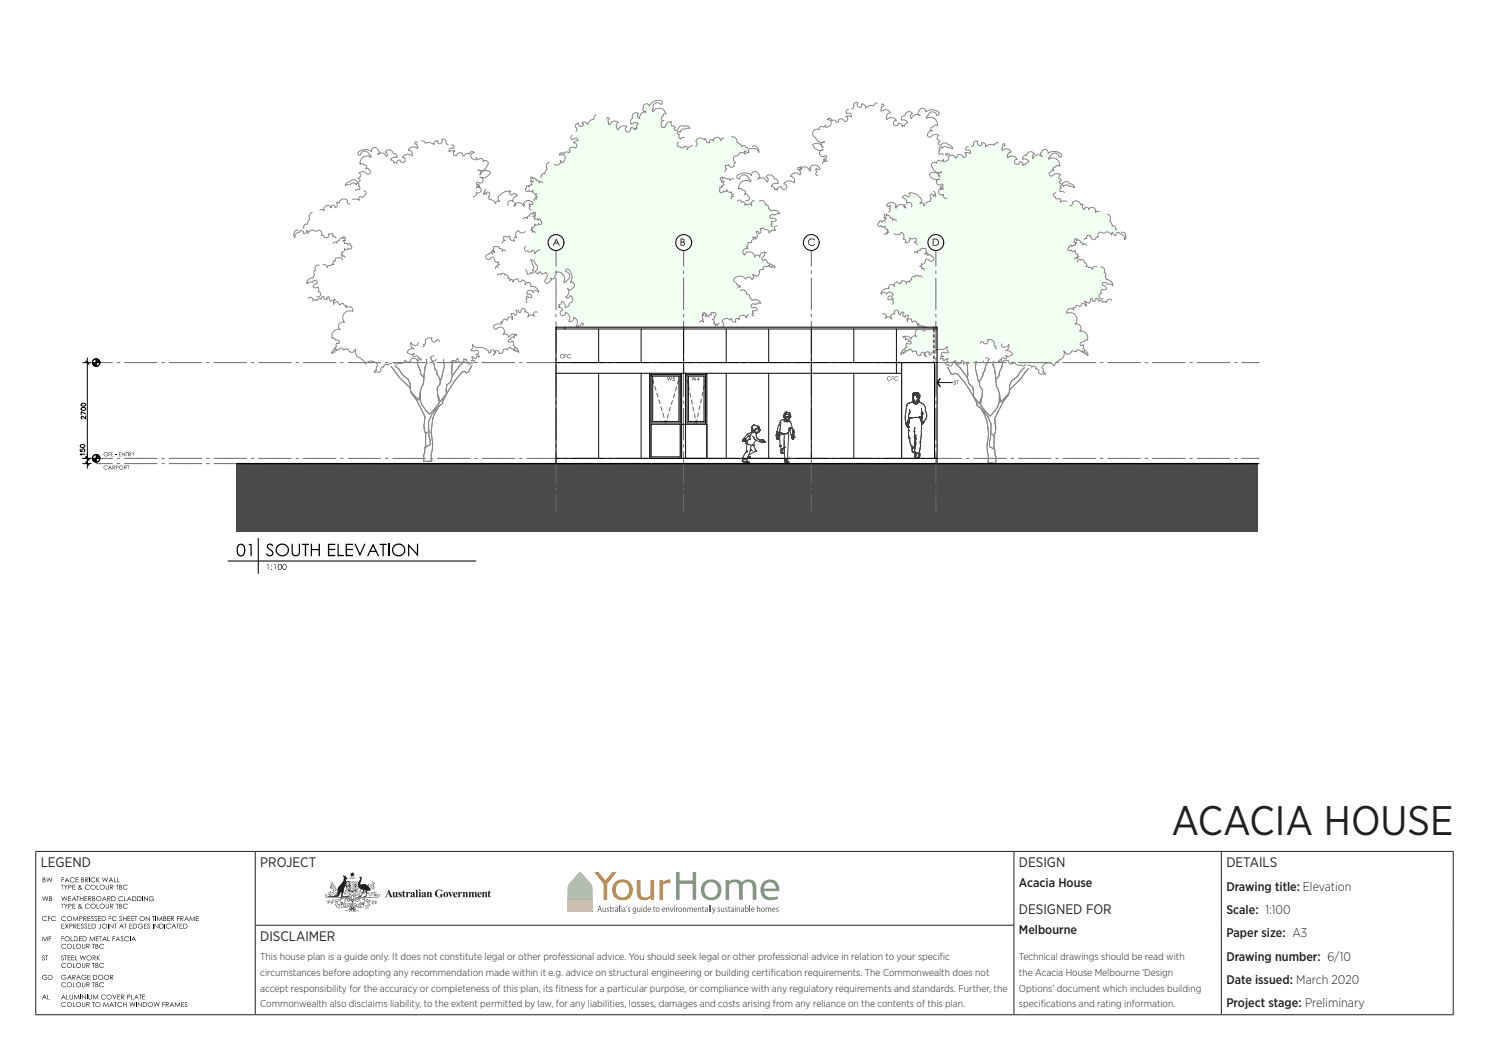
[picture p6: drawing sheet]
<svg xmlns="http://www.w3.org/2000/svg" width="420mm" height="297mm" viewBox="0 0 420 297" stroke-linecap="round" stroke-linejoin="round" font-family="sans-serif">
<defs><g id="words">
<text font-size="11.6" fill="#231f20" x="330.4" y="235.6">ACACIA HOUSE</text>
<g font-size="3.9" fill="#231f20">
<text x="11.5" y="244.7">LEGEND</text>
<text x="73.4" y="244.7">PROJECT</text>
<text x="287.4" y="244.7">DESIGN</text>
<text x="345.9" y="244.7">DETAILS</text>
<text x="287.4" y="257.9">DESIGNED FOR</text>
<text x="73.4" y="265.5">DISCLAIMER</text>
</g>
<g font-size="3.5" fill="#231f20">
<text x="287.4" y="250.2">Acacia House</text>
<text x="345.9" y="251.2">Drawing title: Elevation</text>
<text x="345.9" y="257.8">Scale: 1:100</text>
<text x="287.4" y="263.5">Melbourne</text>
<text x="345.9" y="264.4">Paper size: A3</text>
<text x="345.9" y="271">Drawing number: 6/10</text>
<text x="345.9" y="277.6">Date issued: March 2020</text>
<text x="345.9" y="284.1">Project stage: Preliminary</text>
</g>
<g font-size="2.8" fill="#231f20">
<text x="73.4" y="270.9">This house plan is a guide only. It does not constitute legal or other professional advice. You should seek legal or other professional advice in relation to your specif</text>
<text x="73.4" y="275.3">circumstances before adopting any recommendation made within it e.g. advice on structural engineering or building certif</text>
<text x="217.4" y="275.3">ication requirements. The Commonwealth does not</text>
<text x="265.1" y="270.9">ic</text>
<text x="287.4" y="270.9">Technical drawings should be read with</text>
<text x="287.4" y="275.3">the Acacia House Melbourne ‘Design</text>
<text x="73.4" y="279.7">accept responsibility for the accuracy or completeness of this plan, its f</text>
<text x="156.7" y="279.7">itness for a particular purpose, or compliance with any regulatory requirements and standards. Further, the</text>
<text x="287.4" y="279.7">Options’ document which includes building</text>
<text x="73.4" y="284.1">Commonwealth also disclaims liability, to the extent permitted by law, for any liabilities, losses, damages and costs arising from any reliance on the contents of this plan.</text>
<text x="287.4" y="284.1">specif</text>
<text x="293.6" y="284.1">ications and rating information.</text>
</g>
</g></defs>
<g fill="#000">
<path d="M12 252.8l.4 1 .4-1 .4 1 .4-1-.4 1.3-.4-1-.4 1z" fill-rule="evenodd"/>
<path d="M12 247.5h.6l.2 .3a.32 .32 0 0 0-.2 .4 .32 .32 0 0 0 .3 .2l-.2 .4h-.7zM12.2 247.6v.5h.3a.23 .23 0 0 0 .1-.4 .23 .23 0 0 0-.3-.1zM12.2 248.2v.5h.2a.3 .3 0 0 0 .3-.4 .3 .3 0 0 0-.5-.1z" fill-rule="evenodd"/>
<path d="M13.1 247.5l.4 1 .4-1 .4 1 .5-1-.4 1.3-.5-1-.4 1z" fill-rule="evenodd"/>
<path d="M12 258.7a.81 .81 0 0 1 1.3 0l-.6-.2a.6 .6 0 0 0-.6 .9 .6 .6 0 0 0 1.1 0l.1 .1a.75 .75 0 0 1-1 .2 .75 .75 0 0 1-.3-1z" fill-rule="evenodd"/>
<path d="M13.6 258.4h.7l-.6 .2v.4h.6l-.6 .1v.7z" fill-rule="evenodd"/>
<path d="M13.9 252.8l.7 .1-.2 .5a.38 .38 0 0 1 .3 .5 .38 .38 0 0 1-.4 .2h-.4zM14 252.9v.5a.24 .24 0 0 0 .4-.1 .24 .24 0 0 0-.2-.4zM14 253.5v.5l.5-.1a.35 .35 0 0 0-.1-.4 .35 .35 0 0 0-.4 0z" fill-rule="evenodd"/>
<path d="M14.6 258.7a.61 .61 0 0 1 .6-.3 .61 .61 0 0 1 .5 .4l-.4-.3a.61 .61 0 0 0-.7 .8 .61 .61 0 0 0 1.1 .1 .63 .63 0 0 1-.6 .5 .63 .63 0 0 1-.6-.4z" fill-rule="evenodd"/>
<path d="M17.2 249.6h.8l-.4 .1v1.2l-.1-1.2z" fill-rule="evenodd"/>
<path d="M17.2 254.9h.8l-.4 .2v1.2l-.1-1.2z" fill-rule="evenodd"/>
<path d="M17.3 252.8l.5 1 .3-1 .5 1 .4-1-.4 1.3-.4-1-.5 1z" fill-rule="evenodd"/>
<path d="M17.4 247.5h.7l-.6 .1v.5h.6l-.6 .1v.6z" fill-rule="evenodd"/>
<path d="M18 249.6l.6 .5 .5-.5-.5 .7v.6z" fill-rule="evenodd"/>
<path d="M18 254.9l.6 .6 .5-.6-.5 .7v.7z" fill-rule="evenodd"/>
<path d="M17.4 258.7a.61 .61 0 0 1 .6-.3 .61 .61 0 0 1 .6 .4l-.6-.3a.6 .6 0 0 0-.5 .9 .6 .6 0 0 0 1.1 0 .63 .63 0 0 1-.6 .5 .63 .63 0 0 1-.6-.4z" fill-rule="evenodd"/>
<path d="M18.9 247.5l.7 1.3-.4-.4h-.6l-.4 .4zM18.9 247.8l-.2 .5h.5z" fill-rule="evenodd"/>
<path d="M19.2 252.8h.8l-.6 .1v.5h.6l-.6 .1v.5l.6 .1h-.8z" fill-rule="evenodd"/>
<path d="M19.3 249.6h.4a.41 .41 0 0 1 .5 .4 .41 .41 0 0 1-.7 .3l-.2 .6zM19.4 249.7v.5h.3a.25 .25 0 0 0 .3-.2 .25 .25 0 0 0-.3-.3z" fill-rule="evenodd"/>
<path d="M19.3 254.9h.3a.43 .43 0 0 1 .6 .5 .43 .43 0 0 1-.8 .2l-.1 .7zM19.4 255.1v.4h.3a.25 .25 0 0 0 .3-.2 .25 .25 0 0 0-.3-.2z" fill-rule="evenodd"/>
<path d="M18.9 259.1a.72 .72 0 0 1 1.4 0 .72 .72 0 0 1-1.4 0zM19 259.1a.6 .6 0 0 0 1.2 0 .6 .6 0 0 0-1.2 0z" fill-rule="evenodd"/>
<path d="M20.4 249.6h.8l-.6 .1v.4h.6l-.6 .2v.5l.6 .1h-.8z" fill-rule="evenodd"/>
<path d="M20.4 254.9h.8l-.6 .2v.4h.6l-.6 .1v.5l.6 .2h-.8z" fill-rule="evenodd"/>
<path d="M20.8 258.4l.5 1.1 .6-1.1 .2 1.4-.3-1-.4 1-.6-1-.3 1z" fill-rule="evenodd"/>
<path d="M20.9 252.8l.6 1.3h-.1l-.2-.4h-.6l-.4 .4zM20.9 253.1l-.3 .4h.5z" fill-rule="evenodd"/>
<path d="M19.8 247.8a.63 .63 0 0 1 1.1 0l-.5-.2a.6 .6 0 0 0-.5 .9 .6 .6 0 0 0 1 0 .67 .67 0 0 1-.9 .3 .67 .67 0 0 1-.2-1z" fill-rule="evenodd"/>
<path d="M21.3 247.5h.8l-.6 .1v.5h.6l-.6 .1v.5l.6 .1h-.8z" fill-rule="evenodd"/>
<path d="M21.6 252.8h.7l-.3 .1v1.2l-.1-1.2z" fill-rule="evenodd"/>
<path d="M22.4 258.4h.3a.42 .42 0 0 1 .6 .4 .42 .42 0 0 1-.7 .4l-.2 .6zM22.5 258.6v.4h.3a.25 .25 0 0 0 .3-.3 .25 .25 0 0 0-.4-.1z" fill-rule="evenodd"/>
<path d="M22.5 252.8l.2 .6h.7l.1-.6v1.3l-.1-.6h-.7l-.2 .6z" fill-rule="evenodd"/>
<path d="M22.9 247.5l.7 .1v.6a.36 .36 0 0 1 .1 .4 .36 .36 0 0 1-.4 .2h-.4zM23 247.6l.2 .5a.22 .22 0 0 0 .3-.2 .22 .22 0 0 0-.3-.3zM23 248.2v.5h.2a.31 .31 0 0 0 .4-.3 .31 .31 0 0 0-.5-.2z" fill-rule="evenodd"/>
<path d="M22.3 249.7l.3-.1a.3 .3 0 0 1 .2 .3 .3 .3 0 0 1-.2 .3l.3 .3 .2-.1-.1 .2 .3 .3-.4-.2-.4 .2a.38 .38 0 0 1-.5-.3 .38 .38 0 0 1 .3-.4zM22.3 249.9a.2 .2 0 0 0 .4 0 .2 .2 0 0 0-.4 0zM22.4 250.3a.29 .29 0 0 0-.1 .5 .29 .29 0 0 0 .5-.2z" fill-rule="evenodd"/>
<path d="M22.3 255a.3 .3 0 0 1 .5 .1 .3 .3 0 0 1-.2 .4l.3 .4 .3-.1-.2 .2 .3 .3-.4-.2-.4 .2a.35 .35 0 0 1-.5-.2 .35 .35 0 0 1 .2-.5zM22.3 255.3a.2 .2 0 0 0 .4 0 .2 .2 0 0 0-.4 0zM22.4 255.7a.31 .31 0 0 0-.1 .5 .31 .31 0 0 0 .5-.2z" fill-rule="evenodd"/>
<path d="M23.5 258.4h.3a.4 .4 0 0 1 .6 .3 .4 .4 0 0 1-.5 .5l.5 .6-.7-.6-.2 .6zM23.7 258.6v.4l.5-.1v-.3z" fill-rule="evenodd"/>
<path d="M23.9 252.8h.7l-.6 .1v.5h.6l-.6 .1v.5l.6 .1h-.7z" fill-rule="evenodd"/>
<path d="M24 247.5l.9 .2-.1 .4-.4 .1 .5 .6-.7-.6-.2 .6zM24.2 247.6v.5h.2a.26 .26 0 0 0 .4-.2 .26 .26 0 0 0-.4-.3z" fill-rule="evenodd"/>
<path d="M24.7 258.4h.8l-.7 .2v.4h.7l-.7 .1v.5l.7 .2h-.8z" fill-rule="evenodd"/>
<path d="M24.9 252.8h.2a.4 .4 0 0 1 .6 .3 .4 .4 0 0 1-.4 .4l.5 .6-.7-.6-.2 .6zM25 252.9v.5h.3a.25 .25 0 0 0 .3-.2 .25 .25 0 0 0-.3-.3z" fill-rule="evenodd"/>
<path d="M24.1 249.8a.84 .84 0 0 1 1.2 0l-.6-.1a.6 .6 0 0 0-.5 .9 .6 .6 0 0 0 1 0 .66 .66 0 0 1-.9 .3 .66 .66 0 0 1-.3-.9z" fill-rule="evenodd"/>
<path d="M24.1 255.2a.6 .6 0 0 1 .6-.4 .6 .6 0 0 1 .5 .4l-.4-.2a.61 .61 0 0 0-.7 .8 .61 .61 0 0 0 1.1 .1 .63 .63 0 0 1-.7 .4 .63 .63 0 0 1-.5-.5z" fill-rule="evenodd"/>
<path d="M25.7 258.5l.4-.1 .2 .3a.27 .27 0 0 0-.3-.2 .27 .27 0 0 0-.2 .4 .27 .27 0 0 0 .4 .1v.1a.35 .35 0 0 1 0 .6 .35 .35 0 0 1-.5-.3 .31 .31 0 0 0 .4 .2 .31 .31 0 0 0 .2-.3 .31 .31 0 0 0-.4-.3l-.2-.2z" fill-rule="evenodd"/>
<path d="M26.1 252.8h.6v.6a.37 .37 0 0 1 .2 .5 .37 .37 0 0 1-.5 .2h-.3zM26.2 252.9v.5a.24 .24 0 0 0 .4-.1 .25 .25 0 0 0-.3-.4zM26.2 253.5l.1 .5a.32 .32 0 0 0 .5-.4 .32 .32 0 0 0-.6-.1z" fill-rule="evenodd"/>
<path d="M25.5 250.2a.75 .75 0 0 1 1.5 0 .75 .75 0 0 1-1.5 0zM25.7 250.2a.58 .58 0 0 0 1.1 0 .58 .58 0 0 0-1.1 0z" fill-rule="evenodd"/>
<path d="M25.5 255.6a.75 .75 0 0 1 1.5 0 .75 .75 0 0 1-1.5 0zM25.7 255.6a.58 .58 0 0 0 1.1 0 .58 .58 0 0 0-1.1 0z" fill-rule="evenodd"/>
<path d="M26.7 258.5l.4-.1 .2 .3a.27 .27 0 0 0-.4-.2 .27 .27 0 0 0-.1 .4 .27 .27 0 0 0 .3 .1l.1 .1a.4 .4 0 0 1-.1 .7 .4 .4 0 0 1-.6-.3l.2-.1a.31 .31 0 0 0 .4 .2 .31 .31 0 0 0 .2-.3 .31 .31 0 0 0-.4-.3l-.2-.2z" fill-rule="evenodd"/>
<path d="M25.7 247.8a.63 .63 0 0 1 1.1 0l-.5-.2a.6 .6 0 0 0-.5 .9 .6 .6 0 0 0 1 0 .67 .67 0 0 1-1 .3 .67 .67 0 0 1-.1-1z" fill-rule="evenodd"/>
<path d="M27.2 247.5l.1 .5 .8-.5-.7 .6 .7 .7-.8-.6-.1 .6z" fill-rule="evenodd"/>
<path d="M27.3 249.6l.1 1.2 .6 .1h-.7z" fill-rule="evenodd"/>
<path d="M27.3 254.9l.1 1.2 .6 .2h-.7z" fill-rule="evenodd"/>
<path d="M27.6 258.4h.9l-.7 .2v.4h.7l-.7 .1v.5l.7 .2h-.9z" fill-rule="evenodd"/>
<path d="M27.1 253.5a.75 .75 0 0 1 1.5 0 .75 .75 0 0 1-1.5 0zM27.3 253.5a.58 .58 0 0 0 1.1 0 .58 .58 0 0 0-1.1 0z" fill-rule="evenodd"/>
<path d="M28.7 258.4h.3a.68 .68 0 0 1 .9 .6 .68 .68 0 0 1-.8 .8h-.4zM28.8 258.6v1a.6 .6 0 0 0 .9-.5 .6 .6 0 0 0-.9-.5z" fill-rule="evenodd"/>
<path d="M28.8 247.5l.4 1 .4-1 .4 1 .5-1-.4 1.3-.5-1-.4 1z" fill-rule="evenodd"/>
<path d="M28.1 250.2a.72 .72 0 0 1 1.4 0 .72 .72 0 0 1-1.4 0zM28.2 250.2a.6 .6 0 0 0 1.2 0 .6 .6 0 0 0-1.2 0z" fill-rule="evenodd"/>
<path d="M28.1 255.6a.72 .72 0 0 1 1.4 0 .72 .72 0 0 1-1.4 0zM28.2 255.6a.6 .6 0 0 0 1.2 0 .6 .6 0 0 0-1.2 0z" fill-rule="evenodd"/>
<path d="M29.4 252.8l.7 1.3-.4-.4h-.6l-.4 .4zM29.4 253.1l-.2 .4h.5z" fill-rule="evenodd"/>
<path d="M29.9 249.6l.2 1.2 .5-.2v-1l.1 .8a.46 .46 0 0 1-.4 .6 .46 .46 0 0 1-.4-.6z" fill-rule="evenodd"/>
<path d="M29.9 254.9l.1 1.2 .6-.1v-1.1l.1 .8a.45 .45 0 0 1-.4 .6 .45 .45 0 0 1-.4-.6z" fill-rule="evenodd"/>
<path d="M30.3 252.8h.2a.4 .4 0 0 1 .6 .3 .4 .4 0 0 1-.5 .4l.5 .6-.6-.6-.2 .6zM30.4 252.9v.5l.5-.1a.23 .23 0 0 0 .1-.3 .23 .23 0 0 0-.4-.1z" fill-rule="evenodd"/>
<path d="M30.7 258.4h.7l-.6 .2v.4h.6l-.6 .1v.7z" fill-rule="evenodd"/>
<path d="M31.1 249.6h.3a.4 .4 0 0 1 .6 .3 .4 .4 0 0 1-.5 .4l.5 .6-.7-.6-.2 .6zM31.2 249.7v.5h.3a.26 .26 0 0 0 .3-.3 .26 .26 0 0 0-.3-.2z" fill-rule="evenodd"/>
<path d="M31.1 254.9h.3a.39 .39 0 0 1 .6 .3 .39 .39 0 0 1-.5 .4l.5 .7-.7-.7-.2 .7zM31.2 255.1v.4h.3a.26 .26 0 0 0 .3-.2 .26 .26 0 0 0-.3-.2z" fill-rule="evenodd"/>
<path d="M31.3 247.5l.7 1.3-.4-.4h-.6l-.4 .4zM31.3 247.8l-.2 .5h.5z" fill-rule="evenodd"/>
<path d="M31.4 252.8h.3a.68 .68 0 0 1 .9 .6 .68 .68 0 0 1-.7 .7h-.5zM31.6 252.9v1.1a.6 .6 0 0 0 .8-.5 .6 .6 0 0 0-.8-.6z" fill-rule="evenodd"/>
<path d="M32.2 247.5l.1 1.2 .6 .1h-.7z" fill-rule="evenodd"/>
<path d="M32.7 249.6h.7l-.3 .1v1.2l-.1-1.2z" fill-rule="evenodd"/>
<path d="M32.7 254.9h.7l-.3 .2v1.2l-.1-1.2z" fill-rule="evenodd"/>
<path d="M31.7 258.7a.61 .61 0 0 1 .6-.3 .61 .61 0 0 1 .5 .4l-.5-.3a.6 .6 0 0 0-.5 .9 .6 .6 0 0 0 1 0 .63 .63 0 0 1-.6 .5 .63 .63 0 0 1-.5-.4z" fill-rule="evenodd"/>
<path d="M33 247.5l.2 1.2 .5 .1h-.7z" fill-rule="evenodd"/>
<path d="M33.8 258.5l.3-.1 .2 .3a.25 .25 0 0 0-.3-.2 .25 .25 0 0 0-.2 .3 .25 .25 0 0 0 .3 .2l.1 .1a.35 .35 0 0 1 0 .6 .35 .35 0 0 1-.5-.3l.1 .2a.26 .26 0 0 0 .4 0 .26 .26 0 0 0-.1-.4l-.4-.4z" fill-rule="evenodd"/>
<path d="M33.6 249.6h.3a.33 .33 0 0 1 .4 .1 .33 .33 0 0 1-.1 .5 .37 .37 0 0 1 .3 .5 .37 .37 0 0 1-.5 .2h-.4zM33.8 249.7v.4a.24 .24 0 0 0 .4-.1 .24 .24 0 0 0-.3-.3zM33.8 250.3v.5h.3a.31 .31 0 0 0 .2-.5 .31 .31 0 0 0-.5 0z" fill-rule="evenodd"/>
<path d="M33.6 254.9l.6 .1 .1 .6a.37 .37 0 0 1 .1 .5 .37 .37 0 0 1-.4 .2h-.4zM33.8 255.1v.4a.24 .24 0 0 0 .4-.1 .24 .24 0 0 0-.3-.3zM33.8 255.6l.1 .5a.32 .32 0 0 0 .4-.4 .32 .32 0 0 0-.5-.1z" fill-rule="evenodd"/>
<path d="M34.7 258.4l.1 .6h.7l.2-.6v1.4l-.2-.7h-.7l-.1 .7z" fill-rule="evenodd"/>
<path d="M33.5 253a.61 .61 0 0 1 .6-.3 .61 .61 0 0 1 .5 .4l-.4-.2a.61 .61 0 0 0-.7 .8 .61 .61 0 0 0 1.1 .1 .63 .63 0 0 1-.6 .4 .63 .63 0 0 1-.5-.3z" fill-rule="evenodd"/>
<path d="M35 252.8l.1 1.2 .6 .1h-.7z" fill-rule="evenodd"/>
<path d="M36 258.4h.8l-.7 .2v.4h.7l-.7 .1v.5l.7 .2h-.8z" fill-rule="evenodd"/>
<path d="M34.8 249.8a.86 .86 0 0 1 1.2 0l-.6-.1a.58 .58 0 0 0-.5 .8 .58 .58 0 0 0 1 .1h.1a.73 .73 0 0 1-1 .2 .73 .73 0 0 1-.2-1z" fill-rule="evenodd"/>
<path d="M34.9 255.1l.7-.2 .4 .3-.6-.2a.58 .58 0 0 0-.5 .9 .58 .58 0 0 0 1 0l.1 .1a.74 .74 0 0 1-1 .2 .74 .74 0 0 1-.1-1.1z" fill-rule="evenodd"/>
<path d="M36.5 252.8l.6 1.3-.4-.4h-.6l-.2 .4h-.1zM36.5 253.1l-.3 .4h.5z" fill-rule="evenodd"/>
<path d="M37.1 258.4h.7l-.7 .2v.4h.7l-.7 .1v.5l.7 .2h-.7z" fill-rule="evenodd"/>
<path d="M37.3 252.8h.3a.68 .68 0 0 1 .8 .6 .68 .68 0 0 1-.7 .7h-.4zM37.4 252.9v1.1a.6 .6 0 0 0 .9-.5 .6 .6 0 0 0-.9-.6z" fill-rule="evenodd"/>
<path d="M37.9 258.4h.8l-.3 .2v1.2l-.1-1.2z" fill-rule="evenodd"/>
<path d="M38.7 252.8h.3a.68 .68 0 0 1 .9 .6 .68 .68 0 0 1-.7 .7h-.5zM38.9 252.9v1.1a.61 .61 0 0 0 .9-.5 .61 .61 0 0 0-.9-.6z" fill-rule="evenodd"/>
<path d="M39.4 259.1a.72 .72 0 0 1 1.4 0 .72 .72 0 0 1-1.4 0zM39.5 259.1a.6 .6 0 0 0 1.2 0 .6 .6 0 0 0-1.2 0z" fill-rule="evenodd"/>
<path d="M40.6 252.8l1 1 .1-1v1.3l-1-1-.1 1z" fill-rule="evenodd"/>
<path d="M41.1 258.4l1 1 .1-1v1.4l-.9-1-.2 1z" fill-rule="evenodd"/>
<path d="M42.9 258.4h.8l-.3 .2v1.2l-.2-1.2z" fill-rule="evenodd"/>
<path d="M42.1 253l.2-.1a.59 .59 0 0 1 .9 .2l-.5-.2a.59 .59 0 0 0-.6 .5 .59 .59 0 0 0 .5 .7 .59 .59 0 0 0 .7-.5l-.4-.1h.5a.72 .72 0 0 1-.9 .6 .72 .72 0 0 1-.4-1.1z" fill-rule="evenodd"/>
<path d="M44.4 258.4l.6 1.1 .6-1.1 .2 1.4-.3-1-.4 1-.6-1-.2 1z" fill-rule="evenodd"/>
<path d="M46.1 258.4l.6 .1v.6a.37 .37 0 0 1 .2 .4 .37 .37 0 0 1-.4 .3h-.4zM46.2 258.6v.4l.5-.1v-.3zM46.2 259.1v.5h.4a.31 .31 0 0 0 .1-.4 .31 .31 0 0 0-.5-.1z" fill-rule="evenodd"/>
<path d="M47.2 258.4h.8l-.7 .2v.4h.7l-.7 .1v.5l.7 .2h-.8z" fill-rule="evenodd"/>
<path d="M48.2 258.4h.3a.4 .4 0 0 1 .6 .3 .4 .4 0 0 1-.5 .5l.5 .6-.6-.6-.3 .6zM48.4 258.6v.4h.2a.25 .25 0 0 0 .4-.2 .25 .25 0 0 0-.4-.2z" fill-rule="evenodd"/>
<path d="M49.9 258.4h.8l-.6 .2v.4h.6l-.6 .1v.7z" fill-rule="evenodd"/>
<path d="M50.9 258.4h.3a.4 .4 0 0 1 .6 .3 .4 .4 0 0 1-.5 .5l.5 .6-.7-.6-.2 .6zM51 258.6v.4l.6-.1v-.3z" fill-rule="evenodd"/>
<path d="M52.6 258.4l.7 1.4-.4-.5h-.6l-.3 .5zM52.7 258.7l-.3 .5h.5z" fill-rule="evenodd"/>
<path d="M53.6 258.4l.6 1.1 .6-1.1 .2 1.4-.3-1-.5 1-.5-1-.3 1z" fill-rule="evenodd"/>
<path d="M55.2 258.4h.9l-.7 .2v.4h.7l-.7 .1v.5l.7 .2h-.9z" fill-rule="evenodd"/>
<path d="M12 269.6l.5-.1 .1 .2h-.1a.25 .25 0 0 0-.4 0 .25 .25 0 0 0 .2 .4 .41 .41 0 0 1 .2 .7 .41 .41 0 0 1-.7-.2l.2-.1a.28 .28 0 0 0 .3 .2 .28 .28 0 0 0 .2-.2 .28 .28 0 0 0-.3-.3l-.3-.4z" fill-rule="evenodd"/>
<path d="M12.1 264.1l.6 1.1 .6-1.1 .2 1.3-.3-.9-.5 .9-.5-.9-.3 .9z" fill-rule="evenodd"/>
<path d="M12.8 269.5h.8l-.4 .1v1.2l-.1-1.2z" fill-rule="evenodd"/>
<path d="M12.1 275.2v-.1a.84 .84 0 0 1 1.2 .1h-.9a.59 .59 0 0 0-.1 1 .59 .59 0 0 0 .9-.4l-.4-.1h.6a.72 .72 0 0 1-1 .6 .72 .72 0 0 1-.3-1.1z" fill-rule="evenodd"/>
<path d="M13.7 275h.2a.68 .68 0 0 1 .9 .6 .68 .68 0 0 1-.7 .7h-.4zM13.8 275.1v1.1a.63 .63 0 0 0 .9-.6 .63 .63 0 0 0-.9-.5z" fill-rule="evenodd"/>
<path d="M13.8 264.1h.6l-.5 .1v.5h.5l-.5 .1v.6z" fill-rule="evenodd"/>
<path d="M17.4 269.6l.4-.1 .1 .3a.27 .27 0 0 0-.4-.1 .27 .27 0 0 0-.1 .3 .27 .27 0 0 0 .4 .2 .36 .36 0 0 1 .1 .6 .36 .36 0 0 1-.6-.3 .29 .29 0 0 0 .3 .3 .29 .29 0 0 0 .3-.3 .29 .29 0 0 0-.3-.3l-.3-.3z" fill-rule="evenodd"/>
<path d="M17.4 260.6h.7h-.6v.5h.6l-.6 .1v.6l.6 .1h-.7z" fill-rule="evenodd"/>
<path d="M17.4 264.1h.6l-.6 .1v.5h.6l-.6 .1v.6z" fill-rule="evenodd"/>
<path d="M18.2 269.5h.7l-.3 .1v1.2l-.1-1.2z" fill-rule="evenodd"/>
<path d="M18.3 260.6l.5 .5 .5-.5-.4 .6 .4 .7-.5-.6-.5 .6 .4-.7z" fill-rule="evenodd"/>
<path d="M17.4 271.9a.6 .6 0 0 1 .6-.4 .6 .6 0 0 1 .5 .5l-.5-.3a.6 .6 0 0 0-.5 .9 .6 .6 0 0 0 1 0 .6 .6 0 0 1-.5 .4 .6 .6 0 0 1-.6-.3z" fill-rule="evenodd"/>
<path d="M17.4 266.6a.76 .76 0 0 1 1.2-.1l-.5-.2a.6 .6 0 0 0-.7 .9 .6 .6 0 0 0 1.1 0 .6 .6 0 0 1-.5 .4 .6 .6 0 0 1-.6-.3z" fill-rule="evenodd"/>
<path d="M17.4 277.4a.6 .6 0 0 1 .6-.4 .6 .6 0 0 1 .5 .4l-.5-.2a.59 .59 0 0 0-.5 .9 .59 .59 0 0 0 1 0 .62 .62 0 0 1-.7 .4 .62 .62 0 0 1-.5-.5z" fill-rule="evenodd"/>
<path d="M17.4 275.2l.2-.2a.57 .57 0 0 1 1 .3l-.4-.2-.5 .1a.59 .59 0 0 0 0 .9 .59 .59 0 0 0 .9-.3l-.4-.1h.5a.73 .73 0 0 1-.9 .6 .73 .73 0 0 1-.4-1.1z" fill-rule="evenodd"/>
<path d="M18.2 264.8a.7 .7 0 0 1 1.4 0 .7 .7 0 0 1-1.4 0zM18.4 264.8a.57 .57 0 0 0 1.1 0 .57 .57 0 0 0-1.1 0z" fill-rule="evenodd"/>
<path d="M19.1 269.5h.8l-.7 .1v.5h.7l-.7 .1v.5l.7 .1h-.8z" fill-rule="evenodd"/>
<path d="M19.6 260.6h.2a.43 .43 0 0 1 .6 .4 .43 .43 0 0 1-.7 .2l-.1 .7zM19.7 260.6v.5h.2a.26 .26 0 0 0 .4-.2 .26 .26 0 0 0-.4-.3z" fill-rule="evenodd"/>
<path d="M18.8 272.3a.75 .75 0 0 1 1.5 0 .75 .75 0 0 1-1.5 0zM19 272.3a.6 .6 0 0 0 1.2 0 .6 .6 0 0 0-1.2 0z" fill-rule="evenodd"/>
<path d="M18.8 266.9a.75 .75 0 0 1 1.5 0 .75 .75 0 0 1-1.5 0zM19 266.9a.6 .6 0 0 0 1.2 0 .6 .6 0 0 0-1.2 0z" fill-rule="evenodd"/>
<path d="M18.8 277.8a.75 .75 0 0 1 1.5 0 .75 .75 0 0 1-1.5 0zM19 277.8a.6 .6 0 0 0 1.2 0 .6 .6 0 0 0-1.2 0z" fill-rule="evenodd"/>
<path d="M19.6 275l.7 1.3h-.2l-.2-.4h-.6l-.4 .4zM19.6 275.3l-.3 .4h.5z" fill-rule="evenodd"/>
<path d="M19.9 264.1l.2 1.2 .5 .1h-.7z" fill-rule="evenodd"/>
<path d="M20.2 269.5h.8l-.7 .1v.5h.7l-.7 .1v.5l.7 .1h-.8z" fill-rule="evenodd"/>
<path d="M20.4 275h.5a.37 .37 0 0 1 .4 .4 .37 .37 0 0 1-.5 .3l.5 .6-.7-.6-.2 .6zM20.6 275.1v.5l.5-.1v-.4z" fill-rule="evenodd"/>
<path d="M20.6 271.6l.1 1.2 .6 .2h-.7z" fill-rule="evenodd"/>
<path d="M20.6 266.2l.1 1.2 .6 .2h-.7z" fill-rule="evenodd"/>
<path d="M20.6 277.1l.1 1.2 .6 .1h-.7z" fill-rule="evenodd"/>
<path d="M20.7 260.6l.8 .1a.36 .36 0 0 1 0 .5 .36 .36 0 0 1-.4 0l.5 .7-.7-.7-.2 .7zM20.9 260.6v.5h.2a.26 .26 0 0 0 .4-.2 .26 .26 0 0 0-.4-.3z" fill-rule="evenodd"/>
<path d="M20.9 264.1h.2a.68 .68 0 0 1 .9 .6 .68 .68 0 0 1-.7 .7h-.4zM21 264.2v1.1a.61 .61 0 0 0 .9-.5 .61 .61 0 0 0-.9-.6z" fill-rule="evenodd"/>
<path d="M21.2 269.5l.1 1.2 .6 .1h-.7z" fill-rule="evenodd"/>
<path d="M21.9 260.6h.8h-.7v.5h.7l-.7 .1v.6l.7 .1h-.8z" fill-rule="evenodd"/>
<path d="M21.4 272.3a.72 .72 0 0 1 1.4 0 .72 .72 0 0 1-1.4 0zM21.5 272.3a.6 .6 0 0 0 1.2 0 .6 .6 0 0 0-1.2 0z" fill-rule="evenodd"/>
<path d="M21.4 266.9a.72 .72 0 0 1 1.4 0 .72 .72 0 0 1-1.4 0zM21.5 266.9a.6 .6 0 0 0 1.2 0 .6 .6 0 0 0-1.2 0z" fill-rule="evenodd"/>
<path d="M21.4 277.8a.72 .72 0 0 1 1.4 0 .72 .72 0 0 1-1.4 0zM21.5 277.8a.6 .6 0 0 0 1.2 0 .6 .6 0 0 0-1.2 0z" fill-rule="evenodd"/>
<path d="M22.1 275l.7 1.3-.3-.4h-.6l-.4 .4zM22.2 275.3l-.3 .4h.5z" fill-rule="evenodd"/>
<path d="M22.3 264.1h.8l-.7 .1v.5h.7l-.7 .1v.5l.7 .1h-.8z" fill-rule="evenodd"/>
<path d="M22.5 269.5l.4 1 .4-1 .5 1 .4-1-.4 1.3-.5-1-.4 1z" fill-rule="evenodd"/>
<path d="M23 260.6a.25 .25 0 0 1 .3-.1 .25 .25 0 0 1 .1 .3 .25 .25 0 0 0-.3-.2 .25 .25 0 0 0-.1 .4 .25 .25 0 0 0 .3 .1 .39 .39 0 0 1 .4 .4 .39 .39 0 0 1-.4 .4 .39 .39 0 0 1-.4-.4l.1 .2a.3 .3 0 0 0 .5-.2 .3 .3 0 0 0-.4-.3l-.2-.3z" fill-rule="evenodd"/>
<path d="M23.2 271.6l.1 .8a.33 .33 0 0 0 .3 .5 .33 .33 0 0 0 .3-.5v-.8l.1 .8a.46 .46 0 0 1-.4 .6 .46 .46 0 0 1-.4-.6z" fill-rule="evenodd"/>
<path d="M23.2 266.2l.1 1.1 .2 .1a.3 .3 0 0 0 .4 0 .3 .3 0 0 0 0-.4l.1-.8v1.2l-.3 .2-.5-.2z" fill-rule="evenodd"/>
<path d="M23.2 277.1l.1 .9a.31 .31 0 0 0 .3 .3 .31 .31 0 0 0 .3-.4v-.8l.1 .8a.45 .45 0 0 1-.4 .6 .45 .45 0 0 1-.4-.6z" fill-rule="evenodd"/>
<path d="M23.3 264.1h.3a.68 .68 0 0 1 .9 .6 .68 .68 0 0 1-.7 .7h-.5zM23.4 264.2v1.1a.6 .6 0 0 0 .9-.5 .6 .6 0 0 0-.9-.6z" fill-rule="evenodd"/>
<path d="M23.9 260.6a.25 .25 0 0 1 .4-.1 .25 .25 0 0 1 .1 .3 .25 .25 0 0 0-.3-.2 .25 .25 0 0 0-.2 .3 .25 .25 0 0 0 .3 .2 .39 .39 0 0 1 .4 .4 .39 .39 0 0 1-.3 .4 .39 .39 0 0 1-.4-.4l.1 .2a.3 .3 0 0 0 .5-.2 .3 .3 0 0 0-.4-.3l-.2-.3z" fill-rule="evenodd"/>
<path d="M23.1 275.2l.2-.1a.84 .84 0 0 1 1.1 .1l-.9-.1a.59 .59 0 0 0-.1 1 .59 .59 0 0 0 .9-.3l-.4-.1h.6a.73 .73 0 0 1-1 .6 .73 .73 0 0 1-.4-1.1z" fill-rule="evenodd"/>
<path d="M24.4 271.6h.3a.4 .4 0 0 1 .6 .3 .4 .4 0 0 1-.5 .5l.5 .6-.7-.6-.2 .6zM24.5 271.8v.4h.3a.26 .26 0 0 0 .4-.2 .26 .26 0 0 0-.4-.2z" fill-rule="evenodd"/>
<path d="M24.4 266.2h.4a.38 .38 0 0 1 .5 .4 .38 .38 0 0 1-.5 .4l.5 .6-.7-.6-.2 .6zM24.5 266.4v.4h.3a.26 .26 0 0 0 .3-.2 .26 .26 0 0 0-.3-.2z" fill-rule="evenodd"/>
<path d="M24.4 277.1l.7 .1a.36 .36 0 0 1 .1 .5 .36 .36 0 0 1-.4 .1l.5 .6-.7-.6-.2 .6zM24.5 277.2v.5l.6-.2v-.2z" fill-rule="evenodd"/>
<path d="M24.7 275h.8l-.7 .1v.4h.7l-.7 .1v.6l.7 .1h-.8z" fill-rule="evenodd"/>
<path d="M24.9 260.6h.8h-.7v.5h.7l-.7 .1v.6l.7 .1h-.8z" fill-rule="evenodd"/>
<path d="M24.4 270.2a.72 .72 0 0 1 1.4 0 .72 .72 0 0 1-1.4 0zM24.5 270.2a.6 .6 0 0 0 1.2 0 .6 .6 0 0 0-1.2 0z" fill-rule="evenodd"/>
<path d="M25.4 264.1l.6 1.1 .6-1.1 .2 1.3-.3-.9-.5 .9-.5-.9-.3 .9z" fill-rule="evenodd"/>
<path d="M25.9 260.6h.3a.68 .68 0 0 1 .8 .5 .68 .68 0 0 1-.7 .8h-.4zM26 260.6v1.2a.61 .61 0 0 0 .9-.6 .61 .61 0 0 0-.9-.6z" fill-rule="evenodd"/>
<path d="M26 271.6h.7l-.3 .2v1.2l-.1-1.2z" fill-rule="evenodd"/>
<path d="M26 266.2h.7l-.3 .2v1.2l-.1-1.2z" fill-rule="evenodd"/>
<path d="M26 277.1h.7l-.3 .1v1.2l-.1-1.2z" fill-rule="evenodd"/>
<path d="M26.2 269.5h.2a.39 .39 0 0 1 .6 .3 .39 .39 0 0 1-.5 .4l.5 .6-.7-.6-.1 .6zM26.3 269.6v.5l.6-.1-.1-.3z" fill-rule="evenodd"/>
<path d="M26.3 275h.3a.68 .68 0 0 1 .8 .6 .68 .68 0 0 1-.7 .7h-.4zM26.4 275.1v1.1a.63 .63 0 0 0 .9-.6 .63 .63 0 0 0-.9-.5z" fill-rule="evenodd"/>
<path d="M26.9 271.6l.6 .1v.5a.39 .39 0 0 1 .3 .5 .39 .39 0 0 1-.5 .3h-.4zM27.1 271.8v.4a.25 .25 0 0 0 .4-.1 .25 .25 0 0 0-.3-.3zM27.1 272.3v.5h.4a.31 .31 0 0 0 0-.5 .31 .31 0 0 0-.4 0z" fill-rule="evenodd"/>
<path d="M26.9 266.2h.3a.33 .33 0 0 1 .4 .2 .33 .33 0 0 1-.1 .4 .38 .38 0 0 1 .3 .5 .38 .38 0 0 1-.5 .3h-.4zM27.1 266.4v.4a.24 .24 0 0 0 .4-.1 .24 .24 0 0 0-.3-.3zM27.1 266.9l.1 .5a.32 .32 0 0 0 .4-.4 .32 .32 0 0 0-.5-.1z" fill-rule="evenodd"/>
<path d="M26.9 277.1l.7 .2-.1 .4a.36 .36 0 0 1 .3 .5 .36 .36 0 0 1-.5 .2h-.4zM27.1 277.2v.5a.26 .26 0 0 0 .4-.2 .26 .26 0 0 0-.3-.3zM27.1 277.8l.1 .5a.33 .33 0 0 0 .4-.4 .33 .33 0 0 0-.5-.1z" fill-rule="evenodd"/>
<path d="M27 264.1h.8l-.6 .1v.5h.6l-.6 .1v.5l.6 .1h-.8z" fill-rule="evenodd"/>
<path d="M27.3 269.5l.2 .5 .7-.5-.7 .6 .7 .7-.7-.6-.2 .6z" fill-rule="evenodd"/>
<path d="M28 264.1h.7l-.3 .1v1.2l-.1-1.2z" fill-rule="evenodd"/>
<path d="M28.3 260.6l.2 .9a.31 .31 0 0 1-.3 .4 .31 .31 0 0 1-.3-.2 .26 .26 0 0 0 .3 .1 .26 .26 0 0 0 .1-.4z" fill-rule="evenodd"/>
<path d="M27.6 275.7a.75 .75 0 0 1 1.5 0 .75 .75 0 0 1-1.5 0zM27.8 275.7a.6 .6 0 0 0 1.2 0 .6 .6 0 0 0-1.2 0z" fill-rule="evenodd"/>
<path d="M28.1 271.9a.77 .77 0 0 1 1.2 0l-.6-.2a.58 .58 0 0 0-.5 .9 .58 .58 0 0 0 1 0l.1 .1a.73 .73 0 0 1-1 .2 .73 .73 0 0 1-.2-1z" fill-rule="evenodd"/>
<path d="M28.2 266.4l.6-.2 .5 .3-.5-.2a.59 .59 0 0 0-.6 .8 .59 .59 0 0 0 1 .1l.1 .1a.74 .74 0 0 1-1 .2 .74 .74 0 0 1-.1-1.1z" fill-rule="evenodd"/>
<path d="M28.2 277.3l.7-.2 .4 .3-.6-.2a.57 .57 0 0 0-.5 .9 .57 .57 0 0 0 1 0l.1 .1a.74 .74 0 0 1-1 .1 .74 .74 0 0 1-.1-1z" fill-rule="evenodd"/>
<path d="M28.7 261.2a.75 .75 0 0 1 1.5 0 .75 .75 0 0 1-1.5 0zM28.9 261.2a.58 .58 0 0 0 1.1 0 .58 .58 0 0 0-1.1 0z" fill-rule="evenodd"/>
<path d="M29.5 264.1l.6 1.3-.3-.4h-.6l-.4 .4zM29.5 264.4l-.2 .5h.4z" fill-rule="evenodd"/>
<path d="M29.3 275.7a.75 .75 0 0 1 1.5 0 .75 .75 0 0 1-1.5 0zM29.5 275.7a.58 .58 0 0 0 1.1 0 .58 .58 0 0 0-1.1 0z" fill-rule="evenodd"/>
<path d="M30.3 264.1l.2 1.2 .5 .1h-.7z" fill-rule="evenodd"/>
<path d="M30.9 260.6l.9 1 .2-1v1.3l-1-1.1-.1 1.1z" fill-rule="evenodd"/>
<path d="M31.1 275h.4a.36 .36 0 0 1 .4 .4 .36 .36 0 0 1-.4 .3l.5 .6-.7-.6-.2 .6zM31.2 275.1v.5h.3a.25 .25 0 0 0 .3-.3 .25 .25 0 0 0-.3-.2z" fill-rule="evenodd"/>
<path d="M31.7 264.1h.7l-.5 .1v.5h.5l-.5 .1v.6z" fill-rule="evenodd"/>
<path d="M32.2 260.6h.7h-.3v1.3l-.1-1.3z" fill-rule="evenodd"/>
<path d="M33.3 264.1l.6 1.3-.3-.4h-.7l-.3 .4zM33.3 264.4l-.3 .5h.5z" fill-rule="evenodd"/>
<path d="M34.1 264.2l.5-.1 .2 .2h-.2a.24 .24 0 0 0-.4 .1 .24 .24 0 0 0 .3 .3 .38 .38 0 0 1 .4 .4 .38 .38 0 0 1-.4 .4 .38 .38 0 0 1-.4-.4 .32 .32 0 0 0 .4 .3 .32 .32 0 0 0 .2-.4 .32 .32 0 0 0-.4-.2l-.2-.3z" fill-rule="evenodd"/>
<path d="M34.2 260.6l.7 1.3h-.2l-.1-.5h-.6l-.4 .5zM34.2 260.8l-.2 .5h.5z" fill-rule="evenodd"/>
<path d="M35 260.6h.7h-.3v1.3l-.1-1.3z" fill-rule="evenodd"/>
<path d="M35.2 264.4a.61 .61 0 0 1 .5-.3 .61 .61 0 0 1 .6 .3l-.5-.2a.59 .59 0 0 0-.6 .9 .59 .59 0 0 0 1.1 0 .67 .67 0 0 1-1 .3 .67 .67 0 0 1-.1-1z" fill-rule="evenodd"/>
<path d="M36.5 260.6h.7h-.6v.5h.6l-.6 .1v.6l.6 .1h-.7z" fill-rule="evenodd"/>
<path d="M37.5 260.6h.3a.68 .68 0 0 1 .9 .5 .68 .68 0 0 1-.8 .8h-.4zM37.6 260.6v1.2a.63 .63 0 0 0 .9-.6 .63 .63 0 0 0-.9-.6z" fill-rule="evenodd"/>
<path d="M37.7 264.1l.6 1.3-.3-.4h-.6l-.4 .4zM37.7 264.4l-.3 .5h.5z" fill-rule="evenodd"/>
<path d="M39 260.8l.2-.2a.59 .59 0 0 1 .9 .3l-.6-.2a.58 .58 0 0 0-.3 1 .58 .58 0 0 0 1-.3l-.4-.2h.5a.72 .72 0 0 1-.9 .6 .72 .72 0 0 1-.4-1z" fill-rule="evenodd"/>
<path d="M40.6 260.6h.8h-.7v.5h.7l-.7 .1v.6l.7 .1h-.8z" fill-rule="evenodd"/>
<path d="M41.7 260.6l.3-.1 .3 .2h-.2a.22 .22 0 0 0-.3 0 .22 .22 0 0 0 .1 .3v.1a.4 .4 0 0 1 .5 .3 .4 .4 0 0 1-.3 .5 .4 .4 0 0 1-.5-.4 .29 .29 0 0 0 .3 .3 .29 .29 0 0 0 .3-.3 .29 .29 0 0 0-.3-.3l-.3-.3z" fill-rule="evenodd"/>
<path d="M43.6 260.6l.9 1 .2-1v1.3l-1-1.1-.1 1.1z" fill-rule="evenodd"/>
<path d="M45 260.6h.3a.68 .68 0 0 1 .8 .5 .68 .68 0 0 1-.6 .8h-.5zM45.1 260.6v1.2a.61 .61 0 0 0 .9-.6 .61 .61 0 0 0-.9-.6z" fill-rule="evenodd"/>
<path d="M47 260.7l.7-.2 .5 .3-.6-.2a.59 .59 0 0 0-.6 .9 .59 .59 0 0 0 1 0l.2 .1a.74 .74 0 0 1-1.1 .1 .74 .74 0 0 1-.1-1z" fill-rule="evenodd"/>
<path d="M49 260.6l.7 1.3h-.2l-.2-.5h-.6l-.3 .5zM49 260.8l-.2 .5h.4z" fill-rule="evenodd"/>
<path d="M49.7 260.6h.8h-.3v1.3l-.2-1.3z" fill-rule="evenodd"/>
<path d="M50.7 260.6h.8h-.7v.5h.7l-.7 .1v.6l.7 .1h-.8z" fill-rule="evenodd"/>
<path d="M51.7 260.6h.3a.68 .68 0 0 1 .9 .5 .68 .68 0 0 1-.8 .8h-.4zM51.9 260.6v1.2a.61 .61 0 0 0 .8-.6 .61 .61 0 0 0-.8-.6z" fill-rule="evenodd"/>
<path d="M12.5 280.5l.7 1.4-.4-.4h-.6l-.3 .4zM12.6 280.8l-.3 .5h.5z" fill-rule="evenodd"/>
<path d="M13.4 280.5l.1 1.3 .6 .1h-.7z" fill-rule="evenodd"/>
<path d="M17.9 280.5l.7 1.4-.4-.4h-.6l-.4 .4zM17.9 280.8l-.2 .5h.4z" fill-rule="evenodd"/>
<path d="M17.4 282.9a.61 .61 0 0 1 .6-.3 .61 .61 0 0 1 .5 .4l-.3-.2a.59 .59 0 0 0-.7 .3 .59 .59 0 0 0 .2 .8 .59 .59 0 0 0 .8-.2 .62 .62 0 0 1-.7 .4 .62 .62 0 0 1-.5-.6z" fill-rule="evenodd"/>
<path d="M18.7 280.5l.2 1.3 .5 .1h-.7z" fill-rule="evenodd"/>
<path d="M18.8 283.4a.7 .7 0 0 1 1.4 0 .7 .7 0 0 1-1.4 0zM19 283.3a.6 .6 0 0 0 1.2 0 .6 .6 0 0 0-1.2 0z" fill-rule="evenodd"/>
<path d="M19.7 280.5l.2 1.2 .4 .1 .1-.2v-1.1l.1 .9a.45 .45 0 0 1-.4 .5 .45 .45 0 0 1-.4-.5z" fill-rule="evenodd"/>
<path d="M20.6 282.7l.1 1.2 .6 .1h-.7z" fill-rule="evenodd"/>
<path d="M21 280.5l.6 1.1 .6-1.1 .2 1.4-.3-1-.5 1-.5-1-.2 1z" fill-rule="evenodd"/>
<path d="M21.4 283.4a.7 .7 0 0 1 1.4 0 .7 .7 0 0 1-1.4 0zM21.5 283.3a.6 .6 0 0 0 1.2 0 .6 .6 0 0 0-1.2 0z" fill-rule="evenodd"/>
<path d="M23.1 280.5l1 1.1 .1-1.1v1.4l-.9-1-.2 1z" fill-rule="evenodd"/>
<path d="M23.2 282.7l.1 .7a.33 .33 0 0 0 .3 .5 .33 .33 0 0 0 .3-.5l.1-.7v.8a.45 .45 0 0 1-.4 .5 .45 .45 0 0 1-.4-.5z" fill-rule="evenodd"/>
<path d="M24.4 282.7h.4a.39 .39 0 0 1 .5 .3 .39 .39 0 0 1-.5 .4l.5 .6-.7-.6-.2 .6zM24.5 282.8v.5h.4a.25 .25 0 0 0 .2-.3 .25 .25 0 0 0-.3-.2z" fill-rule="evenodd"/>
<path d="M25 280.5l.2 1.2 .4 .1 .1-.2v-1.1l.2 .9a.47 .47 0 0 1-.5 .5 .47 .47 0 0 1-.4-.5z" fill-rule="evenodd"/>
<path d="M26 282.7h.7l-.3 .1v1.2l-.1-1.2z" fill-rule="evenodd"/>
<path d="M26.3 280.5l.6 1.1 .6-1.1 .2 1.4-.2-1-.5 1-.6-1-.2 1z" fill-rule="evenodd"/>
<path d="M26.9 283.3a.7 .7 0 0 1 1.4 0 .7 .7 0 0 1-1.4 0zM27 283.3a.6 .6 0 0 0 1.2 0 .6 .6 0 0 0-1.2 0z" fill-rule="evenodd"/>
<path d="M29.3 282.7l.6 1.1 .6-1.1 .2 1.3-.3-1-.5 1-.5-1-.3 1z" fill-rule="evenodd"/>
<path d="M28.6 280.8a.61 .61 0 0 1 .6-.3 .61 .61 0 0 1 .5 .4l-.4-.2a.6 .6 0 0 0-.7 .4 .6 .6 0 0 0 .4 .7 .6 .6 0 0 0 .7-.2 .67 .67 0 0 1-1 .2 .67 .67 0 0 1-.1-1z" fill-rule="evenodd"/>
<path d="M30 281.3a.75 .75 0 0 1 1.5 0 .75 .75 0 0 1-1.5 0zM30.2 281.3a.6 .6 0 0 0 1.2 0 .6 .6 0 0 0-1.2 0z" fill-rule="evenodd"/>
<path d="M31.5 282.7l.7 1.3-.4-.4h-.6l-.4 .4zM31.5 282.9l-.3 .5h.5z" fill-rule="evenodd"/>
<path d="M31.7 280.5l.6 1.1 .6-1.1-.6 1.4z" fill-rule="evenodd"/>
<path d="M32.2 282.7h.7l-.2 .1v1.2l-.2-1.2z" fill-rule="evenodd"/>
<path d="M33.1 280.5h.8l-.6 .2v.4h.6l-.6 .1v.6l.6 .1h-.8z" fill-rule="evenodd"/>
<path d="M34.2 280.5h.3a.4 .4 0 0 1 .6 .3 .4 .4 0 0 1-.5 .5l.5 .6-.7-.6-.2 .6zM34.3 280.7v.4l.6-.1-.1-.3z" fill-rule="evenodd"/>
<path d="M33.3 282.8l.8-.1 .4 .2-.6-.1a.58 .58 0 0 0-.6 .8 .58 .58 0 0 0 1 .1l.2 .1a.74 .74 0 0 1-1.1 .1 .74 .74 0 0 1-.1-1.1z" fill-rule="evenodd"/>
<path d="M34.7 282.7l.2 .5h.7l.1-.5v1.3l-.1-.6h-.7l-.2 .6z" fill-rule="evenodd"/>
<path d="M35.9 280.5h.3a.42 .42 0 0 1 .5 .6 .42 .42 0 0 1-.7 .2l-.1 .6zM36 280.7v.4h.3a.25 .25 0 0 0 .3-.2 .25 .25 0 0 0-.3-.2z" fill-rule="evenodd"/>
<path d="M36.5 282.7l.4 .9 .4-.9 .4 .9 .5-.9-.4 1.3-.5-1-.4 1z" fill-rule="evenodd"/>
<path d="M37 280.5l.1 1.3 .6 .1h-.7z" fill-rule="evenodd"/>
<path d="M38.5 280.5l.6 1.4-.3-.4h-.6l-.4 .4zM38.5 280.8l-.2 .5h.4z" fill-rule="evenodd"/>
<path d="M38.9 282.7l.9 1 .2-1v1.3l-1-1-.1 1z" fill-rule="evenodd"/>
<path d="M39.2 280.5h.8l-.4 .2v1.2l-.1-1.2z" fill-rule="evenodd"/>
<path d="M40.1 280.5h.8l-.6 .2v.4h.6l-.6 .1v.6l.6 .1h-.8z" fill-rule="evenodd"/>
<path d="M40.3 282.7h.3a.68 .68 0 0 1 .8 .5 .68 .68 0 0 1-.7 .8h-.4zM40.4 282.8v1.1a.61 .61 0 0 0 .9-.6 .61 .61 0 0 0-.9-.5z" fill-rule="evenodd"/>
<path d="M41.7 283.4a.7 .7 0 0 1 1.4 0 .7 .7 0 0 1-1.4 0zM41.8 283.3a.6 .6 0 0 0 1.2 0 .6 .6 0 0 0-1.2 0z" fill-rule="evenodd"/>
<path d="M43.3 282.7l.4 .9 .5-.9 .4 .9 .4-.9-.4 1.3-.4-1-.5 1z" fill-rule="evenodd"/>
<path d="M45.8 282.7h.7l-.5 .1v.4h.5l-.5 .2v.6z" fill-rule="evenodd"/>
<path d="M46.7 282.7h.4a.39 .39 0 0 1 .5 .3 .39 .39 0 0 1-.5 .4l.5 .6-.6-.6-.3 .6zM46.9 282.8v.5h.2a.25 .25 0 0 0 .4-.2 .25 .25 0 0 0-.3-.3z" fill-rule="evenodd"/>
<path d="M48.5 282.7l.6 1.3-.3-.4h-.6l-.4 .4zM48.5 282.9l-.2 .5h.4z" fill-rule="evenodd"/>
<path d="M49.5 282.7l.6 1.1 .6-1.1 .2 1.3-.3-1-.5 1-.5-1-.3 1z" fill-rule="evenodd"/>
<path d="M51.1 282.7h.8l-.6 .1v.4h.6l-.6 .2v.5l.6 .1h-.8z" fill-rule="evenodd"/>
<path d="M52.2 282.7h.5v.2a.25 .25 0 0 0-.3-.1 .25 .25 0 0 0-.2 .3 .25 .25 0 0 0 .3 .2 .41 .41 0 0 1 .2 .7 .41 .41 0 0 1-.7-.3h.1a.28 .28 0 0 0 .3 .2 .28 .28 0 0 0 .3-.3 .28 .28 0 0 0-.3-.2l-.3-.4z" fill-rule="evenodd"/>
</g>
<path d="M25.2 247.5l.1 1.3zM40.2 252.8l.1 1.3zM43.9 258.4l.1 1.4zM30.5 260.6l.1 1.3zM36.6 264.1l.2 1.3zM43.1 260.6l.2 1.3zM46.4 260.6l.2 1.3zM22.7 280.5l.1 1.4zM24.5 280.5l.1 1.4zM38.4 282.7l.2 1.3z" fill="#000"/>
<g fill="#231f20">
<path d="M109.7 250.9l1.1 2.2h-1l.2-.2-.1-.4h-.8l-.1 .4 .3 .2h-.7zM109.5 251.6l-.3 .7h.6z" fill-rule="evenodd"/>
<path d="M115.9 251.8a.59 .59 0 0 1 .6-.3 .59 .59 0 0 1 .4 .6l.1 .7 .1 .1a.33 .33 0 0 1-.3 .2 .33 .33 0 0 1-.3-.3l-.2 .2a.35 .35 0 0 1-.5-.1 .35 .35 0 0 1 .2-.5l.5-.3-.1-.4-.3 .1 .1 .3a.23 .23 0 0 1-.4 0 .23 .23 0 0 1 .1-.3zM116.3 252.4l-.1 .2 .1 .2 .2-.1v-.5z" fill-rule="evenodd"/>
<path d="M118.2 251.1a.25 .25 0 0 1 .5 0 .25 .25 0 0 1-.5 0zM118 251.6h.6l.1 1.3 .1 .2h-.8l.2-.3z" fill-rule="evenodd"/>
<path d="M119 251.8a.59 .59 0 0 1 .7-.3 .59 .59 0 0 1 .4 .6v.7l.2 .1a.33 .33 0 0 1-.3 .2 .33 .33 0 0 1-.3-.3l-.2 .2a.35 .35 0 0 1-.6-.1 .35 .35 0 0 1 .3-.5l.5-.3-.1-.4-.3 .1v.3a.23 .23 0 0 1-.3 0 .23 .23 0 0 1 0-.3zM119.5 252.4l-.2 .2 .2 .2 .2-.1v-.5z" fill-rule="evenodd"/>
<path d="M125 252.3a.75 .75 0 0 1 1.5 0 .75 .75 0 0 1-1.5 0zM125.6 251.7l-.1 .6a.41 .41 0 0 0 0 .4 .41 .41 0 0 0 .4 .3l.1-.3a.61 .61 0 0 0-.3-1z" fill-rule="evenodd"/>
<path d="M128 251.8a.58 .58 0 0 1 .7-.2 .58 .58 0 0 1 .3 .7h-.7a.41 .41 0 0 0 .2 .5 .41 .41 0 0 0 .5-.2 .66 .66 0 0 1-1 .4 .66 .66 0 0 1-.1-1.1zM128.4 251.7l-.2 .5h.5l-.1-.4z" fill-rule="evenodd"/>
<path d="M134.9 251.8a.58 .58 0 0 1 .7-.2 .58 .58 0 0 1 .3 .7h-.8a.41 .41 0 0 0 .2 .5 .41 .41 0 0 0 .5-.2 .66 .66 0 0 1-.9 .4 .66 .66 0 0 1-.1-1.1zM135.2 251.7l-.1 .5h.4l-.1-.4z" fill-rule="evenodd"/>
</g>
<g fill="#231f20">
<path d="M110.7 251.6h.6l.1 1.3 .2-.2-.1-1.1h.6l.1 1.5h-.6v-.2a.45 .45 0 0 1-.5 .2 .45 .45 0 0 1-.3-.6z"/>
<path d="M112.5 251.7l.7-.1 .1 .5-.4-.4-.2 .2a.63 .63 0 0 1 .6 .5 .63 .63 0 0 1-.3 .7h-.6v-.5l.4 .4 .2-.3a.71 .71 0 0 1-.5-1z"/>
<path d="M114 251.1v.5h.4l-.4 .2v1l.3-.1a.38 .38 0 0 1-.5 .4 .38 .38 0 0 1-.2-.6v-.7l-.2-.1z"/>
<path d="M114.5 251.6h.6v.3l.2-.3a.23 .23 0 0 1 .4 .1 .23 .23 0 0 1-.1 .3 .23 .23 0 0 1-.4-.1l-.1 .8 .2 .4h-.8l.1-.4z"/>
<path d="M117.2 251h.6v1.9l.1 .2h-.7l.1-.3v-1.7z"/>
<path d="M120.3 251.6h.6v.2a.45 .45 0 0 1 .6-.2 .45 .45 0 0 1 .2 .6l.2 .9h-.7v-1.3l-.3 .2 .2 1.1h-.8l.2-.4z"/>
<path d="M123 251.2a1.56 1.56 0 0 1 1.6-.1l.1-.2v.7a.8 .8 0 0 0-1-.5 .8 .8 0 0 0-.5 1.1 .69 .69 0 0 0 1 .7v-.6l-.2-.1h1l-.2 .1-.1 .6a1.21 1.21 0 0 1-1.6 0 1.21 1.21 0 0 1-.1-1.7z"/>
<path d="M126.4 251.6h.8l-.2 .2 .3 .7 .3-.7-.2-.2h.5l-.7 1.5z"/>
<path d="M129.1 251.6h.6v.3l.3-.3a.23 .23 0 0 1 .3 .1 .23 .23 0 0 1-.1 .3 .23 .23 0 0 1-.3-.1l-.2 .8 .2 .4h-.8l.2-.4z"/>
<path d="M130.5 251.6h.6v.2a.45 .45 0 0 1 .6-.2 .45 .45 0 0 1 .2 .6l.1 .9h-.7v-1.3l-.2 .2 .1 1.1h-.7l.1-.4z"/>
<path d="M132.2 251.6h.5v.2a.46 .46 0 0 1 .9 0 .47 .47 0 0 1 .6-.2 .47 .47 0 0 1 .2 .5l.2 1h-.7l.1-.4-.1-.9-.3 .2 .2 1.1h-.8l.2-.4-.2-.9-.3 .2 .2 1.1h-.7l.1-.4z"/>
<path d="M135.9 251.6h.6v.2a.45 .45 0 0 1 .6-.2 .45 .45 0 0 1 .3 .6l.1 .9h-.7v-1.3l-.3 .2 .2 1.1h-.8l.2-.4z"/>
<path d="M138.1 251.1v.5h.4l-.4 .2v1l.3-.1a.38 .38 0 0 1-.5 .4 .38 .38 0 0 1-.2-.6v-.7l-.2-.1z"/>
<path d="M98.1 250.7l.3 .4 .4-.4-.1 .8-.3 .1v-.3h-.2z"/>
<path d="M105.1 248.5l.1 .7z"/>
<path d="M93.6 248.6l.2 .6z"/>
<path d="M105.4 248.8l.1 .2z"/>
<path d="M105 249.2l.1 .1z"/>
<path d="M93.8 249.2l.1 .2z"/>
<path d="M93.5 249.3h.2z"/>
<path d="M103.9 249.2l.1 .7z"/>
<path d="M104.6 249.3l.1 .7z"/>
<path d="M105.2 249.3l.1 .2z"/>
<path d="M93.8 249.5l.1 .1z"/>
<path d="M105.2 249.7l.3-.2-.5 .5z"/>
<path d="M93.3 249.6l.5 .4z"/>
<path d="M105.5 249.8l-.1 .4-.3 .1z"/>
<path d="M104.4 249.9l.2 .1z"/>
<path d="M93 250l.6 .2z"/>
<path d="M92.9 250.5l1.2-.2 .1-1-.1 .9 1.1 .7 .5-1a2.25 2.25 0 0 0 1.1-3l.5 .3 .2-.3v.4l.5 .6a.5 .5 0 0 0-.4 .3 .5 .5 0 0 0 .1 .6l.5-.3 .7 .2-1.1 .1-.3 .7 .4 .6-.1 .5-.1-.4a.35 .35 0 0 0-.5-.1 .35 .35 0 0 0-.1 .4l-.4 2v.2h.5a.88 .88 0 0 1 1.2 .3l-2.2-.1 .1-1.2-.3 .1a1.4 1.4 0 0 1-1 1.2l-2.7-.1 1.6-.2a.8 .8 0 0 0 1.1-.4l.1 .1 .1-.5-.6 .6-.4 .1 1-.8-1.7 .3 1.2-.4a.52 .52 0 0 0 .6-.5 .52 .52 0 0 0-.7-.5 .52 .52 0 0 0-.3 .7l-.1 .2a.54 .54 0 0 1-.1-.6 .54 .54 0 0 1 .5-.3 1.73 1.73 0 0 0-1.7-.2z"/>
<path d="M98 249l.1 2.5 1.3 .8 1.2-.8 .1-2.5zM98.7 249h.2v.6h-.2zM98.8 249.7l.1 .1zM98.1 250h.3v.5h-.3zM98.1 249.7l.1 .2zM98.5 250.3l.1 .1zM98.3 249.7l.4 .2h-.3zM98.5 249.2l.1 .1zM98.1 249h.3v.6h-.3zM98.1 250.6h.8v1.4l-.8-.6zM98.7 250h.2v.5h-.2zM99 250.6h.8v1.4l-.4 .2-.4-.2zM99 249h.8v1.5h-.8zM99.8 250.6h.9l-.1 .8-.8 .6zM99.8 249h.9v1.5h-.9z"/>
<circle cx="97.2" cy="252.1" r=".08"/>
<circle cx="101.8" cy="251.6" r=".08"/>
<circle cx="101.4" cy="251.8" r=".08"/>
<circle cx="97.1" cy="252.3" r=".08"/>
<circle cx="97.4" cy="252.3" r=".09"/>
<circle cx="93.4" cy="249.1" r=".09"/>
<circle cx="105.7" cy="249.2" r=".09"/>
<circle cx="105.4" cy="249.2" r=".09"/>
<circle cx="93.4" cy="249.4" r=".09"/>
<circle cx="93.6" cy="249.6" r=".09"/>
</g>
<g fill="#231f20">
<path d="M94.6 250l.1 .1z"/>
<path d="M94.3 250.1l.1 .1z"/>
</g>
<g fill="#231f20">
<path d="M104.5 250.2l.2 .1z"/>
<path d="M104.8 250.2l.1 .1z"/>
<path d="M93.1 250.2h.1z"/>
<path d="M94.6 250.3h.2z"/>
<path d="M105.8 250.4h.2z"/>
<path d="M93.8 250.5h.2z"/>
<path d="M105.2 250.5h.2z"/>
<path d="M93.4 250.6l.2 .1z"/>
<path d="M104.9 250.7l.6 .1z"/>
<path d="M93.7 250.7l.1 .1z"/>
<path d="M94.1 250.7l.1 .1z"/>
<path d="M99.1 251.1l.5 .3-.1-.5 .1 .1a.46 .46 0 0 1 .1 .5 .46 .46 0 0 1-.5 .2z"/>
<path d="M97.5 250.9v.7z"/>
<path d="M101.6 250.9v.6z"/>
<path d="M94.6 251.1h.4l-.6 .2z"/>
<path d="M93 251.3l.4 .5-.3-.1z"/>
<path d="M101.3 251.4l.1 .1z"/>
<path d="M101.2 247.6l.6-.3a1.41 1.41 0 0 1-.1 1.7v.4a1.86 1.86 0 0 1 2.7 1.8l-.1 .1a.64 .64 0 0 0-.8 .1 .64 .64 0 0 0-.1 .7l-.1 .8h-.9a1.04 1.04 0 0 0 .8-.8 1.04 1.04 0 0 0-.4-1.1l-.7 1.3a.73 .73 0 0 1-.4 .7 .73 .73 0 0 1-.8-.1 1.58 1.58 0 0 0 1.3-2l-.8-.3-.4-.5v-1.2l.7-1.2z"/>
<path d="M105.5 251.6l.3-.1-.6 .5z"/>
<path d="M92.7 251.7l.1 .1z"/>
<path d="M93.6 251.7l.6 .1z"/>
<path d="M97.4 251.7l.1 .1z"/>
<path d="M102.5 251.9h.2z"/>
<path d="M93.3 251.9v.1z"/>
<path d="M92.8 251.9l.1 .2z"/>
<path d="M102.8 251.9l.2 .1z"/>
<path d="M105.6 252h.1z"/>
<path d="M106 252h.1z"/>
<path d="M103.7 252.1h.1z"/>
<path d="M102.4 252.1l.1 .1z"/>
<path d="M104.2 252.1l.1 .1z"/>
<path d="M105.5 252.2h.7z"/>
<path d="M92.6 252.3l.6-.1z"/>
<path d="M104.7 252.2l.1 .1z"/>
<path d="M93.9 252.2h.2z"/>
<path d="M93 252.5l.4-.2-.5 .4z"/>
<path d="M104.8 252.4l.1 .1z"/>
<path d="M105.5 252.4l.5 .1-.1 .3z"/>
<path d="M106.1 252.4l.2 .1z"/>
<path d="M104.1 252.4l.5 .5z"/>
<path d="M93.5 252.5h.1z"/>
<path d="M105 252.6h.1z"/>
<path d="M102.4 253.5l.6-.2z"/>
<path d="M95.9 253.5l.2 .1z"/>
<path d="M102.8 253.6h.1z"/>
<path d="M103.2 253.8l.7-.2z"/>
<path d="M94.6 253.7l.1 .1z"/>
<path d="M92.7 253.8l.5 .5z"/>
<path d="M104 254.1l.7-.2z"/>
<path d="M103.7 253.9l.2 .1z"/>
<path d="M93.4 253.9l.6 .4z"/>
<path d="M105.1 254.1l.3-.2-.5 .5z"/>
<path d="M105.8 254.1l.2-.1-.4 .5z"/>
<path d="M92.4 254.1l.1 .1z"/>
<path d="M92.6 254.2h.2z"/>
<path d="M106.3 254.2l.1 .1z"/>
<path d="M105.4 254.2l.2 .1z"/>
<path d="M106 254.2l.1 .2z"/>
<path d="M92.2 254.3l.2 .1z"/>
<path d="M105.2 254.4l.1 .1z"/>
<path d="M105.6 254.7l.4-.3 .2 .5z"/>
<path d="M103.9 254.5l.2 .1z"/>
<path d="M93.3 254.6l.1 .1z"/>
<path d="M93.6 254.8l.2-.2-.4 .5z"/>
<path d="M103.8 254.6l.2 .2z"/>
<path d="M104.1 254.7l.2 .1z"/>
<path d="M94.4 254.7l.2 .1z"/>
<path d="M94.8 254.7h.1z"/>
<path d="M104.9 254.7l.5 .4z"/>
<path d="M95.2 254.9l.1 .1z"/>
<path d="M104 255l.4 .6z"/>
<path d="M95.3 255.1l.7-.1z"/>
<path d="M94.4 255.2l.5-.2-.6 .4z"/>
<path d="M103 255.3h.6z"/>
<path d="M103.7 255.4l.2 .2z"/>
<path d="M104 255.5l.1 .1z"/>
<path d="M94.9 255.6v.2z"/>
<path d="M95 255.9l.3-.3-.4 .4z"/>
<path d="M95.5 255.7l.3 .6z"/>
<path d="M103.3 255.7l.1 .1z"/>
<path d="M103.7 255.8l.3 .4z"/>
<path d="M103.5 256l.1 .1z"/>
<path d="M103.1 256.1h.2l-.4 .4z"/>
<path d="M103.5 256.3h.2z"/>
<path d="M99.3 249.6l.2 .1z"/>
<path d="M99.1 249.9l.2 .1z"/>
<path d="M99.5 249.9l.1 .1z"/>
<path d="M99.2 250.2h.2v.2z"/>
<path d="M98.8 246.2l.4 .1 .2-.4 .1 .4 .5-.1-.2 .4 .3 .2-.4 .1v.5l-.3-.3-.4 .3 .1-.5-.5-.1 .4-.2z"/>
<path d="M97.2 255.3l.3-.1 .2 .5 .1-.2-.2-.3 .2-.1v.6l-.3 .1z"/>
<path d="M97.9 255.2l.4-.2v.2h-.3l.4 .4-.4 .1v-.2h.3z"/>
<path d="M98.4 255h.6v.1l-.2-.1 .1 .5-.3 .1v-.6l-.2 .2z"/>
<path d="M100.5 255.1h.3l-.1 .5h.3v.1l-.6-.1z"/>
<path d="M101.1 255.2l.3 .1-.1 .5-.3-.1z"/>
<path d="M99.9 250.9l.1 .1 .2-.2 .3 .3-.1-.2 .2-.1-.1 .1v.5l-.3 .1v-.2l-.3 .2 .1-.3z"/>
<path d="M91.7 252.4v.4l.5 .4h5.7l.5 .1 .2 .3-.6-.3-1.3 .1-.7-.2-.2 .1 .7 .2-.7 .3-.6-.2 .5 .2a1.14 1.14 0 0 1-1.7-.1h-.2l1.1 .5-1.9 .2-.7 .4h.3a.59 .59 0 0 1 1-.2l.9-.2 .1 .2v-.2l.7-.2-.1 1.1a1.07 1.07 0 0 1 .8-1.5l-.1 .8 .1-.5a1.43 1.43 0 0 1 1.4-.7l-.3 .6-.2 1.1 .3-.4 .5 .1a.71 .71 0 0 1-.6-.7 .71 .71 0 0 1 .5-.7l-.2 .5 .1 .5v-.6a.58 .58 0 0 1 .6-.3 .58 .58 0 0 1 .5 .5l-.6 .1v-.3l.4-.1-.5-.1a.47 .47 0 0 0 .3 .7 .47 .47 0 0 0 .6-.4l.7 .9 .6-.9a.46 .46 0 0 0 .5 .4 .46 .46 0 0 0 .3-.6l-.4 .2h.4a.34 .34 0 0 1-.4 .3 .34 .34 0 0 1-.1-.6 .59 .59 0 0 1 .8 .1 .59 .59 0 0 1 0 .7l.2-.3-.3-.6a.8 .8 0 0 1 .5 .7 .8 .8 0 0 1-.4 .7l.4-.2v.2l.1-.3 .3 .5-.7-1.6h.2a1.46 1.46 0 0 1 1.5 1l-.3-.7a1.17 1.17 0 0 1 .8 1.9l.3-.6-.1-.6 .2-.1-.4-.2 1.8 .4-1.7-.5a4.7 4.7 0 0 0-3.3-.6l.6-.3 5.8-.1a.42 .42 0 0 0 .4-.5 .42 .42 0 0 0-.5-.3l-.1 .4 .2-.4 .3 .3-.3 .4h-3.9a3.2 3.2 0 0 0-2.7 .5l-.4 .6a1.56 1.56 0 0 1 2-1.6l-.8-.1a2.79 2.79 0 0 1 2.8-.4l-.1-.2 1.7 .5-.6-.3 .5-.4h-.1a1.81 1.81 0 0 1-1.9 0h-.5l1.8-.8 .3-.4-.3 .3-3.3 1.3-1 .7v-.5l-.1 .7-.5 .9 .2-1.4-.3 1.1a.69 .69 0 0 1-.4-1l-.2 .4 .4 .9-.7-1.1v-.5l-.2 .4-1.5-.9 .4 .3a3.1 3.1 0 0 1 1.9 2.1l-.6-.8-.5-.3h-5.8l-.4-.1-.1-.3 .2-.2 .2 .3v-.4zM99.4 253.8v.5z"/>
<path d="M98.6 247.6l1.6 .1-1.5 .1zM98.9 247.6l.3 .1zM99.5 247.6l.2 .1zM100.1 247.6v.2z"/>
<path d="M100 249.2h.5v1.2h-.5zM100.1 249.7v.2h.3v-.2zM100.2 249.7l.2 .1z"/>
<path d="M99.1 255h.5l.2 .5-.4-.2v.2h-.3zM99.3 255l.2 .2z"/>
<path d="M100.1 255l.3 .6h-.3v-.2l-.4 .1zM100 255.2l-.1 .2h.2z"/>
<path d="M101.7 255.3l.3 .6-.5-.2-.2 .1zM101.6 255.5l-.1 .2h.2z"/>
<path d="M99.2 249.2v.3h.3v-.3zM99.2 249.3h.3z"/>
<path d="M97.7 248.7l.1 3 1.6 1 1.5-1 .1-3zM97.8 248.8h3.1l-.1 2.8-1.4 .9-1.4-.8-.2-.4z"/>
<path d="M96.9 255.4l.4 .5-.5-.1-.1 .1zM96.9 255.5l-.1 .2h.2z"/>
<path d="M96.2 254.5v1h-.7l.7 .1 .1 .4 .4 .1 2-.3-.2 .4 .2 .2-1.3 .4 .1 .2 1.3-.4-.4 .6 .2 .1 .7-1-.3 .4a.47 .47 0 0 0 .3 .5 .47 .47 0 0 0 .6-.2l.4 .2-.3-.6 1.1 .5 .2-.2-1.2-.5 .2-.4-.4-.2h.4a2.9 2.9 0 0 0 2.2 .1l.1-.2a.83 .83 0 0 0-.3-1.3l-.3 .3v.4a10.3 10.3 0 0 0-5.2 0v-.5zM97.6 256.8l.6-.1zM100.6 256.8l.6 .1zM96.3 254.5l.4 .1-.1 .2 .1-.2a.26 .26 0 0 0-.4 0 .26 .26 0 0 0 0 .4zM96.4 254.9l.2 .2zM96.4 254.6l.1 .2zM98.8 255.8h.2l-.3 .3 .2 .3-.3-.1zM98.4 256.6l.4-.1zM98.9 256.6l-.3 .5zM98.7 256h.4l-.1 .2zM99.2 256l-.1 .2zM99 255.8h.2zM99.3 255.7l.2 .2-.1 .2zM99.6 255.8h.2zM99.1 256.7a.3 .3 0 0 1 .6 0 .3 .3 0 0 1-.6 0zM99.3 256.4l-.2 .4zM99.1 256.9l.7 .1zM99.8 256.5l.3 .6zM100 256.5l.3 .1zM100.2 256v.3l-.3 .1zM99.7 256.1a.2 .2 0 0 1 .4 0 .2 .2 0 0 1-.4 0zM96.2 255.1l.3 .1a13.9 13.9 0 0 1 5.8 0l.3-.1-.2 .7a4.2 4.2 0 0 1-2.7-.2l-2.1 .3a.77 .77 0 0 1-.8 .2 .77 .77 0 0 1-.5-.7zM102.1 255h.3zM102.4 254.7l-.1 .2zM102.1 254.6a.31 .31 0 0 1 .5-.1 .31 .31 0 0 1-.1 .5l.1-.3-.3-.1-.1 .3z"/>
<circle cx="94.5" cy="250.3" r=".08"/>
<circle cx="105.6" cy="250.3" r=".09"/>
<circle cx="93.7" cy="250.5" r=".09"/>
<circle cx="105.7" cy="250.6" r=".1"/>
<circle cx="93" cy="251.8" r=".09"/>
<circle cx="105.9" cy="251.8" r=".09"/>
<circle cx="106.2" cy="251.8" r=".1"/>
<circle cx="92.5" cy="251.9" r=".09"/>
<circle cx="93.1" cy="252" r=".08"/>
<circle cx="102.7" cy="252.2" r=".08"/>
<circle cx="94.6" cy="252.2" r=".09"/>
<circle cx="104" cy="252.2" r=".09"/>
<circle cx="93.6" cy="252.3" r=".09"/>
<circle cx="105.1" cy="252.4" r=".08"/>
<circle cx="93.8" cy="252.4" r=".09"/>
<circle cx="106.2" cy="252.7" r=".1"/>
<circle cx="94.9" cy="253.8" r=".07"/>
<circle cx="94.8" cy="254" r=".09"/>
<circle cx="92.2" cy="254.2" r=".09"/>
<circle cx="93.5" cy="254.2" r=".08"/>
<circle cx="94.9" cy="254.5" r=".08"/>
<circle cx="106.3" cy="254.5" r=".09"/>
<circle cx="105.4" cy="254.8" r=".1"/>
<circle cx="103.9" cy="255.3" r=".09"/>
<circle cx="94.8" cy="255.4" r=".09"/>
<circle cx="95.1" cy="255.4" r=".09"/>
<circle cx="103.1" cy="255.7" r=".09"/>
<circle cx="101.2" cy="251.6" r=".08"/>
<circle cx="97.2" cy="251.7" r=".09"/>
<circle cx="92.6" cy="254.4" r=".09"/>
</g>
<g fill="#7a5b4b">
<path d="M170 256h.2v.9l.2 .2 .3-.2v-.9h.2v1.2l-.2-.2-.4 .3-.3-.3z"/>
<path d="M171.3 256h.5l-.4 .3a.48 .48 0 0 1 .4 .5 .48 .48 0 0 1-.5 .4l-.1-.2 .2 .1 .3-.2-.5-.4z"/>
<path d="M172.1 255.7l.2-.1v.4h.3v.1h-.3l.2 1.2-.4-.3v-.9h-.1z"/>
<path d="M172.8 256l.2 .2 .4-.3-.4 .6v.7h-.2z"/>
<path d="M174.6 255.4h.2v1.8h-.2z"/>
<path d="M176.7 255.5l.3-.1-.4 .7z"/>
<path d="M177.3 256h.4l-.4 .3a.48 .48 0 0 1 .4 .5 .48 .48 0 0 1-.5 .4l-.1-.2 .3 .1 .2-.2-.5-.4z"/>
<path d="M179.7 256h.2v.9l.3 .2 .2-.2v-.9h.2l.1 1.2-.2-.2-.4 .3-.3-.3z"/>
<path d="M184.4 255.7l.1-.1v.4h.3v.1h-.3l.3 1.2-.4-.3v-.9h-.2z"/>
<path d="M187.8 256l.2 .2 .4-.3 .3 .2 .1 1.1h-.2v-.9l-.3-.2-.2 .3-.1 .8h-.2z"/>
<path d="M189 256h.2l.3 1 .3-1h.2l-.4 1.2h-.2z"/>
<path d="M190.7 256l.2 .2 .3-.3-.3 .6v.7h-.2z"/>
<path d="M192.6 256l.2 .2 .4-.3 .3 .2 .1 1.1h-.2l-.1-.9-.2-.2-.3 .3v.8h-.2z"/>
<path d="M193.9 256l.1 .2a.35 .35 0 0 1 .4-.3 .35 .35 0 0 1 .3 .3l.4-.3 .3 .3v1h-.2v-.9l-.2-.2-.2 .2-.1 .9h-.1l-.1-.9-.2-.2-.2 .3v.8h-.2z"/>
<path d="M196.9 256l.1 .2 .4-.3 .3 .2 .1 1.1h-.2v-.9l-.3-.2-.2 .3v.8h-.2z"/>
<path d="M198.1 255.7l.2-.1v.4h.3v.1h-.3l.2 1.2-.3-.3-.1-.9h-.1z"/>
<path d="M199.9 255.4h.2v1.8h-.2z"/>
<path d="M200.4 255.4h.2v1.8h-.2z"/>
<path d="M200.8 256h.2l.3 1 .3-1h.3l-.6 1.5-.4 .3 .3-.6z"/>
<path d="M202.6 256h.5l-.5 .3a.48 .48 0 0 1 .5 .5 .48 .48 0 0 1-.6 .4l-.1-.2 .3 .1 .2-.2-.4-.4z"/>
<path d="M203.3 256h.2l.1 .9 .2 .2 .3-.2v-.9h.2v1.2l-.2-.2-.4 .3-.3-.3z"/>
<path d="M204.7 256h.5l-.5 .3a.48 .48 0 0 1 .5 .5 .48 .48 0 0 1-.6 .4v-.2l.2 .1 .2-.2-.4-.4z"/>
<path d="M205.5 255.7l.2-.1v.4h.3v.1h-.3l.2 1.2-.4-.3v-.9h-.2z"/>
<path d="M207.8 256l.2 .2 .4-.3 .3 .2v1.1h-.2v-.9l-.2-.2-.3 .3v.8h-.2z"/>
<path d="M211.4 255.4h.2v1.8h-.2z"/>
<path d="M213.5 255.4h.2v.8l.3-.3 .4 .2v1.1h-.2v-.9l-.2-.2-.3 .3v.8h-.2z"/>
<path d="M216 256l.1 .2a.35 .35 0 0 1 .4-.3 .35 .35 0 0 1 .3 .3l.4-.3 .3 .3v1h-.2v-.9l-.2-.2-.2 .2-.1 .9h-.1l-.1-.9-.2-.2-.2 .3v.8h-.2z"/>
<path d="M219.1 256h.5l-.5 .3a.48 .48 0 0 1 .5 .5 .48 .48 0 0 1-.6 .4l-.1-.2 .3 .1 .2-.2-.4-.4z"/>
<path d="M169.1 255.7l-.2 .8h.5zM169 255.5h.3l.5 1.7h-.2l-.2-.5h-.5l-.2 .5h-.2z"/>
<path d="M173.6 256.8a.3 .3 0 0 0 .6 0 .3 .3 0 0 0-.6 0zM173.5 256.1l.4-.2 .4 .3v1l-.2-.1a.38 .38 0 0 1-.6 0 .38 .38 0 0 1 .1-.6l.5-.2z"/>
<path d="M175.1 256h.2v1.2h-.2zM175.1 255.5l.2 .2z"/>
<path d="M175.7 256.8a.3 .3 0 0 0 .6 0 .3 .3 0 0 0-.6 0zM175.6 256.1l.4-.2 .4 .3v1l-.2-.1a.38 .38 0 0 1-.6 0 .38 .38 0 0 1 .1-.6l.5-.2z"/>
<path d="M178.7 256.2l-.1 .4 .1 .4a.41 .41 0 0 0 .5-.4 .41 .41 0 0 0-.5-.4zM178.5 256.1l.4-.2 .3 .3 .2-.2v1.1a.59 .59 0 0 1-.2 .6 .59 .59 0 0 1-.7 0v-.2l.5 .1 .2-.6-.3 .2a.67 .67 0 0 1-.4-1.1z"/>
<path d="M181 256h.2v1.2h-.2zM181 255.5l.1 .2z"/>
<path d="M181.7 256.2l-.1 .4 .1 .4a.42 .42 0 0 0 .5-.4 .42 .42 0 0 0-.5-.4zM182.2 255.4h.2v1.8l-.2-.2-.1 .1a.56 .56 0 0 1-.7-.5 .56 .56 0 0 1 .8-.5z"/>
<path d="M183 256.2l-.2 .3h.6l-.1-.3zM182.8 256.1l.4-.2 .2 .1 .2 .6h-.8l.2 .4h.5a.53 .53 0 0 1-.7 .1 .53 .53 0 0 1-.1-.7z"/>
<path d="M185.3 256.2l-.1 .4 .1 .4a.43 .43 0 0 0 .5-.4 .43 .43 0 0 0-.5-.4zM184.8 256.6a.6 .6 0 0 1 1.2 0 .6 .6 0 0 1-1.2 0z"/>
<path d="M187 256.2l-.2 .3h.6l-.1-.3zM186.8 256.1l.4-.2 .2 .1 .2 .6h-.8l.2 .4h.5a.53 .53 0 0 1-.7 .1 .53 .53 0 0 1-.1-.7z"/>
<path d="M190.2 256h.2v1.2h-.2zM190.2 255.5l.2 .2z"/>
<path d="M191.7 256.2l-.2 .4 .2 .4a.43 .43 0 0 0 .5-.4 .43 .43 0 0 0-.5-.4zM191.2 256.6a.6 .6 0 0 1 1.2 0 .6 .6 0 0 1-1.2 0z"/>
<path d="M196 256.2l-.1 .3h.5l-.1-.3zM195.8 256.1l.4-.2 .3 .1 .1 .6h-.7l.1 .4h.5a.53 .53 0 0 1-.7 .1 .53 .53 0 0 1-.1-.7z"/>
<path d="M198.9 256.8a.3 .3 0 0 0 .6 0 .3 .3 0 0 0-.6 0zM198.8 256.1l.4-.2 .4 .3v1l-.2-.1a.38 .38 0 0 1-.6 0 .38 .38 0 0 1 .1-.6l.5-.2z"/>
<path d="M206.3 256.8a.3 .3 0 0 0 .6 0 .3 .3 0 0 0-.6 0zM206.2 256.1l.4-.2 .4 .3v1l-.2-.1a.38 .38 0 0 1-.6 0 .38 .38 0 0 1 .1-.6l.5-.2z"/>
<path d="M207.3 256h.2v1.2h-.2zM207.3 255.5l.2 .2z"/>
<path d="M209.1 256.8a.3 .3 0 0 0 .6 0 .3 .3 0 0 0-.6 0zM209 256.1l.4-.2 .4 .3v1l-.2-.1a.38 .38 0 0 1-.6 0 .38 .38 0 0 1 .1-.6l.5-.2z"/>
<path d="M210.4 256.3l-.1 .1a.41 .41 0 0 0 .1 .5 .41 .41 0 0 0 .4 .1l.1-.6-.3-.3zM210.1 255.4h.2v.8l.1-.2a.58 .58 0 0 1 .8 .6 .58 .58 0 0 1-.8 .6l-.1-.2-.2 .2z"/>
<path d="M212.2 256.2l-.2 .3h.6l-.1-.3zM212 256.1l.4-.2 .2 .1 .2 .6h-.8l.2 .4h.5a.53 .53 0 0 1-.7 .1 .53 .53 0 0 1-.1-.7z"/>
<path d="M215 256.2l-.1 .4 .1 .4a.43 .43 0 0 0 .5-.4 .43 .43 0 0 0-.5-.4zM214.5 256.6a.6 .6 0 0 1 1.2 0 .6 .6 0 0 1-1.2 0z"/>
<path d="M218.1 256.2l-.1 .3h.5l-.1-.3zM217.9 256.1l.4-.2 .3 .1 .1 .6h-.7l.1 .4h.5a.53 .53 0 0 1-.7 .1 .53 .53 0 0 1-.1-.7z"/>
</g>
<path d="M160.1 253.8h7.1v3.5h-7.1z" fill="#e9bd84"/>
<path d="M163.1 246.2l.4-.2 .5 .2 3 3.5 .2 .9v3.2h-7.1v-3.2l.2-1z" fill="#a9bfa3"/>
<path d="M190.7 246v7.8h1v-4.5h3.7v4.5h1v-7.8h-1v2.3h-3.7v-2.3zM199.2 249.4a1.98 1.98 0 0 1 2.5-.2 1.98 1.98 0 0 1 .7 2.4 1.89 1.89 0 0 1-2.2 1.5 1.89 1.89 0 0 1-1.5-2.1zM198.4 248.9a2.96 2.96 0 0 0 .5 4.6 2.96 2.96 0 0 0 4.4-1.3 2.96 2.96 0 0 0-2.1-4.1h-.7a2.78 2.78 0 0 0-2.1 .8zM204.7 248.2v5.6h1v-4.3a1.55 1.55 0 0 1 1.9-.6 1.55 1.55 0 0 1 .9 1.8v3.1h1v-4.2a1.53 1.53 0 0 1 1.9-.8 1.53 1.53 0 0 1 .9 1.9v3.1h1.1v-3.1a2.37 2.37 0 0 0-1.5-2.5 2.37 2.37 0 0 0-2.7 .7 2.52 2.52 0 0 0-3.5-.3l-.1-.4zM216 249.4a1.66 1.66 0 0 1 1.9-.4 1.66 1.66 0 0 1 .9 1.6h-3.3zM215.1 249a2.98 2.98 0 0 0-.2 3.7 2.98 2.98 0 0 0 3.5 1.1l1-.2v-.8a2.85 2.85 0 0 1-3.8-.9l-.1-.6h4.3a2.67 2.67 0 0 0-1.4-3 2.67 2.67 0 0 0-3.3 .7z" fill="#7e967e"/>
<path d="M167.7 246l2.6 3.4v4.4h1v-4.5l2.6-3.3h-1.2l-1.9 2.4-2-2.4zM174.2 249.4a1.98 1.98 0 0 1 2.5-.2 1.98 1.98 0 0 1 .7 2.4 1.89 1.89 0 0 1-2.2 1.5 1.89 1.89 0 0 1-1.5-2.1zM173.4 248.9a2.96 2.96 0 0 0 .5 4.6 2.96 2.96 0 0 0 4.4-1.3 2.96 2.96 0 0 0-2.1-4.1h-.6a2.78 2.78 0 0 0-2.2 .8zM179.6 248.2a7.4 7.4 0 0 0 .5 5.1 2.7 2.7 0 0 0 3.5-.1l.1 .6h.8v-5.6h-1v4.3a1.57 1.57 0 0 1-2 .6 1.57 1.57 0 0 1-.8-1.9v-3zM186 248.2v5.6h1v-4.3l.9-.4 1.2-.1v-.9l-1.1 .1-1 .5v-.5z" fill="#e08f1f"/>
<path d="M10 240.1h400M10.1 240.2v45.9M72 240.2v20.7M286 240.2v20.7M344.5 240.2v45.9M409.9 240.2v45.9M71.9 261h214.2M72 261.1v25M286 261.1v25M10 286.2h400" fill="none" stroke="#231f20" stroke-width=".28"/>
<g fill="#000">
<path d="M26.1 102.3h1v1a1.02 1.02 0 0 1-1-1z" fill-rule="evenodd"/>
<path d="M26.1 102.3h1v1a1.02 1.02 0 0 1-1-1z" fill-rule="evenodd"/>
<path d="M27.1 101.2l.3 .1a1.06 1.06 0 0 1 .8 1h-1.1z" fill-rule="evenodd"/>
<path d="M27.1 101.2l.3 .1a1.06 1.06 0 0 1 .8 1h-1.1z" fill-rule="evenodd"/>
<path d="M26.1 129.3h1l-.1 1a1.02 1.02 0 0 1-.9-1z" fill-rule="evenodd"/>
<path d="M26.1 129.3h1l-.1 1a1.02 1.02 0 0 1-.9-1z" fill-rule="evenodd"/>
<path d="M27.1 128.2l.3 .1a1.06 1.06 0 0 1 .8 1h-1.1z" fill-rule="evenodd"/>
</g>
<path d="M66.8 130.8h288.1v19.1h-288.1z" fill-rule="evenodd" fill="#4a4a4a"/>
<g fill="#f2fff2">
<path d="M250 57.8l1.1-.8 1.3 1.5 1.2-.5 .7 .5 2.4 .3 .6-1.2-1.6-.2-.9-1 .1-.7 1.6 .1-.2-1.3 2.1 .6 1.5 1.4-.2 1 .4 .3 .9-.1 1.1-.8 .5-1.7 .9 .4 3 .5-2.3-1.5 1.9-2.1-1.5-.3 .1-1.3-1.7-.4-.5-1.2 1-.3 1.3 .6 .9-.5-1.2-.3-1.5-1.2-.2-1 1.2-.7 3.1-.5-.2-1.4 .4-.4 1.2 .9 1.2-.7 1.1 .9 3.5-1-1.6-1.4 .2-.6 3.1-1.4 1.8 .8h1.1l1.8-.5h2.5v1.5l2.2 .7-1 1.5 1.2-.1 1.6 .7-1.3 1.6 1.1 .2 1.1-.8 .5 .4 .9 .1 .6-.8-1.3-1.2 1-.8 1.6-.1 .2 1.1 .4-.1 1.4-.5v-1.1l1.9-.6 1 .8 .9-.4 1.9 .6 .7 1-2.6-1.1-1.8 1.2 3 1.3 .4 1.3-1.2 .9-1.7 .8 .4 1.2 .7-.5 1.7-.2v1.9l.8 .5 2 .3 1.1 .9-3.4-.5-.8 2.3-1.4 .2 .6 1.3 1.1 .8 2 .7 1.3-.4 2.2 .1 .8 1.5 3.3 .3 1.4 1 3.1 .3 .4 2 1.1 1.7 3 2-3.1-.3-1.5-.4-3.2-.1-.8 1.5-.9 .5-.7-1.1-.9 .8v2.6l-1.5-.6-1.7-1.7-.6 .3-.1 2.2-1.1 .2 .1 1.2 1.5-.1 1 .7-.1 1.1-1 .8h1l.6 .7 .5-.3 .7-.1 .4 1.1 1.1 1 .8 .4 .8-.9 1 .3 1-.5 1.3 .5 .6 1.1v1.4l1.8 2.1-2.5-.8-.3 1.1 1.2 .7-1.5 .3-.8 1.3 .7 1.4 1.8 .2-4.1 .3-.9-.6-.6 1.3-2.6 .3-4.1 1.5 2.7 2.4 .9 2.1 1.3 1 1.5 .3-.2 2.7-2.3 .6 1.2 2.3 .2 .7-1.9-.2-1.2 .5-3.4-.9 .4 1.5-1.1 2-1.7 1-1.1-1.3-1.7 1 .1 2.5-1.9-1.6-2.8-.8-1.3-.1-2.4-.6h-1.4l-.5-.4h-2.2l-.2-.4 3.8-1.4-.1-.9-1.2-.8 .5-1.3-2.2-.6-1.2 1.8-.9-.2-.7-2.2-1.1 .7-2.6-.7v1.5l1.7 3.1 .2 1.1-2.5 .2-2.3 .8-.5-.6-1.3 .5-.8-.4-1.3 .1-.9 .7-1.3-.4 .3-.7-2.4-.6-.1-1.7 2.9-.2-.1-1.7-.6 .5-2.7 .4-2.1 .9-1.1-.1-.7 .6-1.8-.4-1.1-1-3.3 1.1 1.2-2.3 1.5-.4-.3-.9-.9-.9 1.6 .3 .8-.6 .8-1.8 2.2 .5a7 7 0 0 0-3.9-3.3l-.9-.8-.8-.1-1.2-1.3-1.6-.3-.4 1.4-2 .3-1.3-1 2.8-1.8v-1.7l-.3-.7-.7-.3 .8-.5 .2-.9-.9-.2-1.1 .3-1-.3 1.6-1.5 1.5-.5 1.9-.2 .3-1.1 1.6 .6 1.1-.2 .8-1.3 1-.6 1.6 .6 .1-1.2 .5-1-1.1-.9 .8-1.1 2.1-.1 .7-1-.4-.5-1-.5-.2-2-1.5 .4-1.3 .9-.9 .1 .6-2.1-.4-.9 .4-.9h-1.7l-1.2 1.5v-.8h-.2l-.5-1.6-.7-.9-1.5 .4-2.4-.4-.2-.7 .2-.8-2.1-.5-.6-.6 2-.9-.3-1.6 1.1-.5 .9-.9z" fill-rule="evenodd"/>
<path d="M162.8 36.4l1.7-1 1.9-.6 1.9-1.7 1.7-.1 1.2 1.5 1.3-.4 1.4 1.3 1 .1 1.4 .9 1.5-.4 1.3-1.8-.2-1.6 1.9 .1 .4-2.3 2-1.3-.2 1.6h1.7l2.5 1.5-.7 1.5 .4 2.2 1.5-1.4 1 .6 2.8 .5-1.3 1 1.3 2-.7 2-.1 1.1 2.5 .3 3-2.3 2.3 .2 4.1-1.1 4.1-.7 .5 2.3 3.6 1.7-1.5 .8-2.7 .6v1.5l-2 .7-.5 2.4-1.9 3.6 .2 2.1 2.8-.1 1.2 2 2.1 1.3 2.8-.1 .5-.5 3.6 .8 2.1 1.6 .6 2-.3 2.1 .2 1.9h-1.9l-2.3-.5 .1 1-2.9 .9-1.6 4.7 1.2 1.1 2.2 .3 2-.5-.7 2 2.8 1.3-1.7 .3-1.5 .9-1.4 1.8-2.8 .1-2.2-.1-1.4 .5 .7 1.9 2.1 1.4 2.1 2.4 2.5 .5v1.3l-1.6 1.4-.7 1.2h-2.3l-1.5 2-3.2-1-1.2 1.3-1.5-.2-.2-2.7-2 .8-.3-.4-.9-.4-.4 1.6-.8 1.2-1.7 1.4h-29.9l-.6-.7-1.7 .2-.5-1.6-1.6-.1-2.4-2.2-.6-1.6 1.7 .1 1.3-1.1 .2-2.2-1.3-2.3 .6-4.5-.2 1.3-1.8 1.2-.8-2.2-2 2-2.1 1.4v-2.4l-1.1-.4-1.6-.1-.9-3.7 .2-1.7-2.1-1.2-.5-1.5 2.6-1.2-.4-2.5 2-2.3-2.6-4.6 1.4-2.3 .2-1-1.7-2.1 .2-1.7 3.3-1.5 .9-2.3 1.7-1.7 2.6-.9 1.8-1.2-.2-.9 3-2.2-.8-2z" fill-rule="evenodd"/>
</g>
<g fill="#cfcfcf">
<path d="M193.4 105.3h6v14.4h-.7v-13.5h-5.3z" fill-rule="evenodd"/>
<path d="M183.3 105.3h9v24h-.7v-23.1h-8.3z" fill-rule="evenodd"/>
</g>
<g fill="none" stroke="#696969" stroke-width=".28">
<path d="M156.8 70.7v4.4M156.8 76.4v.7M156.8 78.4v9M192.8 70.7v4.4M192.8 76.4v.7M192.8 78.4v9M228.8 70.7v4.4M228.8 76.4v.7M228.8 78.4v9M264 70.7v4.4M264 76.4v.7M264 78.4v9"/>
<path d="M156.8 88.6v.8M156.8 90.7v8.9M192.8 88.6v.8M192.8 90.7v8.9M228.8 88.6v.8M228.8 90.7v8.9M264 88.6v.8M264 90.7v8.9M27.1 102.3h4.6M33.1 102.3h.7M35.1 102.3h9.2M45.7 102.3h.7"/>
<path d="M47.7 102.3h9.2M58.2 102.3h.8M60.3 102.3h9.2M70.9 102.3h.7M72.9 102.3h9.3M83.5 102.3h.7M85.6 102.3h9.1M96.1 102.3h.7M98.2 102.3h9.2M108.7 102.3h.7M110.8 102.3h9.2M121.3 102.3h.7"/>
<path d="M123.4 102.3h9.2M133.9 102.3h.8M136 102.3h9.2M146.5 102.3h.8M148.6 102.3h9.2M156.8 100.9v.7M156.8 102.9v9M156.8 113.2v.7M156.8 115.2v8.9M159.1 102.3h.7M161.2 102.3h9.2M171.7 102.3h.8"/>
<path d="M173.8 102.3h9.2M183.7 105.7l.1 .6M184.1 107l.3 1.2M184.3 102.3h.8M184.7 108.9l.3 1.2M185.2 110.9l.4 1.1M185.8 112.8l.4 1.1M186.4 114.7l.3 1.1M186.4 102.3h9.2M187 116.6l.3 1.1M187.6 118.5l.2 .8 .2-.6M188.5 116.8l-.3 1.1"/>
<path d="M189.1 114.9l-.3 1.1M189.7 113l-.3 1.1M190.3 111l-.4 1.2M190.8 109.1l-.3 1.2M191.4 107.2l-.3 1.1M191.9 105.7l-.2 .7M192.8 100.9v.7M192.8 102.9v9M192.8 113.2v.7M192.8 115.2v8.9M193.4 105.3l.2 .9M193.8 107l.2 1.1"/>
<path d="M194.2 108.9l.2 1.2M194.6 110.9l.3 1.1M195 112.8l.3 1.2M195.4 114.8l.3 1.1M195.8 116.8l.3 1.1M196.6 118.4l-.2 .9-.1-.6M196.9 102.3h.8M197 116.4l-.2 1.2M197.4 114.5l-.2 1.1M197.8 112.5l-.2 1.2M198.2 110.6l-.2 1.1M198.7 108.6l-.3 1.2"/>
<path d="M199 102.3h9.2M199.1 106.6l-.3 1.2M199.4 105.3l-.1 .5M209.5 102.3h.8M211.6 102.3h9.2M222.2 102.3h.7M224.2 102.3h9.2M228.8 100.9v.7M228.8 102.9v9M228.8 113.2v.7M228.8 115.2v8.9M234.8 102.3h.7"/>
<path d="M236.8 102.3h9.2M247.3 102.3h.8M249.4 102.3h9.3M260 102.3h.7M262 102.3h9.3M264 100.9v.7M264 102.9v9M264 113.2v.7M264 115.2v8.9M272.6 102.3h.7M274.7 102.3h9.1M285.2 102.3h.7"/>
<path d="M287.3 102.3h9.2M297.8 102.3h.7M299.8 102.3h9.3M310.4 102.3h.7M312.5 102.3h9.2M323 102.3h.8M325.1 102.3h9.2M335.6 102.3h.7M337.7 102.3h9.2M348.2 102.3h.7M350.3 102.3h4.6M354.9 102.3h.1"/>
<path d="M27.1 129.3h4.6M27.1 130.8h4.6M33.1 129.3h.7M33.1 130.8h.7M35.1 129.3h9.2M35.1 130.8h9.2M45.7 129.3h.7M45.7 130.8h.7M47.7 129.3h9.2M47.7 130.8h9.2M58.2 129.3h.8M58.2 130.8h.8"/>
<path d="M60.3 129.3h9.2M60.3 130.8h9.2M70.9 129.3h.7M70.9 130.8h.7M72.9 129.3h9.3M72.9 130.8h9.3M83.5 129.3h.7M83.5 130.8h.7M85.6 129.3h9.1M85.6 130.8h9.1M96.1 129.3h.7M96.1 130.8h.7"/>
<path d="M98.2 129.3h9.2M98.2 130.8h9.2M108.7 129.3h.7M108.7 130.8h.7M110.8 129.3h9.2M110.8 130.8h9.2M121.3 129.3h.7M121.3 130.8h.7M123.4 129.3h9.2M123.4 130.8h9.2M133.9 129.3h.8M133.9 130.8h.8"/>
<path d="M136 129.3h9.2M136 130.8h9.2M146.5 129.3h.8M146.5 130.8h.8M148.6 129.3h9.2M148.6 130.8h9.2M156.8 125.4v.7M156.8 127.4v9M156.8 137.7v.7M156.8 139.7v4.4M159.1 129.3h.7M159.1 130.8h.7"/>
<path d="M161.2 129.3h9.2M161.2 130.8h9.2M171.7 129.3h.8M171.7 130.8h.8M173.8 129.3h9.2M173.8 130.8h9.2M184.3 129.3h.8M184.3 130.8h.8M186.4 129.3h9.2M186.4 130.8h9.2M192.8 125.4v.7M192.8 127.4v9"/>
<path d="M192.8 137.7v.7M192.8 139.7v4.4M196.9 129.3h.8M196.9 130.8h.8M199 129.3h9.2M199 130.8h9.2M209.5 129.3h.8M209.5 130.8h.8M211.6 129.3h9.2M211.6 130.8h9.2M222.2 129.3h.7M222.2 130.8h.7"/>
<path d="M224.2 129.3h9.2M224.2 130.8h9.2M228.8 125.4v.7M228.8 127.4v9M228.8 137.7v.7M228.8 139.7v4.4M234.8 129.3h.7M234.8 130.8h.7M236.8 129.3h9.2M236.8 130.8h9.2M247.3 129.3h.8M247.3 130.8h.8"/>
<path d="M249.4 129.3h9.3M249.4 130.8h9.3M260 129.3h.7M260 130.8h.7M262 129.3h9.3M262 130.8h9.3M264 125.4v.7M264 127.4v9M264 137.7v.7M264 139.7v4.4M272.6 129.3h.7M272.6 130.8h.7"/>
<path d="M274.7 129.3h9.1M274.7 130.8h9.1M285.2 129.3h.7M285.2 130.8h.7M287.3 129.3h9.2M287.3 130.8h9.2M297.8 129.3h.7M297.8 130.8h.7M299.8 129.3h9.3M299.8 130.8h9.3M310.4 129.3h.7M310.4 130.8h.7"/>
<path d="M312.5 129.3h9.2M312.5 130.8h9.2M323 129.3h.8M323 130.8h.8M325.1 129.3h9.2M325.1 130.8h9.2M335.6 129.3h.7M335.6 130.8h.7M337.7 129.3h9.2M337.7 130.8h9.2M348.2 129.3h.7M348.2 130.8h.7"/>
<path d="M350.3 129.3h4.6M350.3 130.8h4.6M354.9 129.3h.1M354.9 130.8h.1M156.8 144.1h.1M192.8 144.1h.1M228.8 144.1h.1M264 144.1h.1"/>
</g>
<g fill="none" stroke="#404040" stroke-width=".28">
<path d="M212.5 120h.1M212.5 119.9h.1M212.5 119.9v.1M212.6 119.9h.1M220.3 119l-.4 2.8 .3 .2M221 117.6h.1M221 117.5h.1M221 117.4h.1M221 117.4l.2 .4M221 118.4l.2 .6 .5-.3M221.1 117.3h.1M221.1 117.3l-.1 .1"/>
<path d="M221.2 117.8l.1 .3M221.2 118.4l.3 .3M221.2 117.3h.1M221.2 118.3l.3 .2M221.2 117.9h.1M221.2 118.3h.1M221.2 118.3a1.07 1.07 0 0 0-1.2 .8l-.6 1.6-.5 2.1M221.2 118.3v.1M221.3 118.2h.1M221.3 118.4v.1M221.3 118.1h.1M221.3 118.5h.1"/>
<path d="M221.3 116.9h.1M221.3 118.1v.2M221.3 116.8h.1M221.4 116.8h.1M221.4 116.8l1.1 .1M221.4 117.4h.3M221.4 117.5l.2 .1M221.4 117.6h.1M221.4 117.5h.1M221.4 117.5v.1M221.4 117.6h.3M221.5 118.5h.1"/>
<path d="M221.5 117.5h.1M221.5 116.8h.1M221.5 116.3h.1M221.5 116.3l-.4 .5 .1 .6 .1-.5M221.5 118.5l.1 .1M221.5 117.6h.1M221.5 118.8h.1M221.5 116.3h.7M221.6 118.6h.1M221.6 117.6h.1M221.6 117.5h.1M221.6 118.8l.3 .1"/>
<path d="M221.6 118.6l.1 .1M221.7 118.6h.1M221.7 118.7v.1M221.7 118h.2M221.7 118.7h.3M221.7 118.7h.1M221.7 117.6v.2M221.8 118.3l.1 .1M221.8 118.3h.1M221.8 118.3l-.1-.1 .4 .1h-.2M221.9 118.7h.1M221.9 118.3h.1"/>
<path d="M222 118.7h.1M222.1 117.5l.4 .1M222.1 117.6h.3M222.1 118.7l-.1 .1M222.1 118.6h.1M222.1 117.6h.1M222.1 118.6l-.1 .1M222.2 118.7h.1M222.2 116.3h.1M222.2 117.6h.1M222.2 118.5v.1M222.2 116.3l.6 .4v1"/>
<path d="M222.3 118.5h.1M222.3 118.7h.1M222.3 118.4l-.2 .2M222.3 118.6h.1M222.3 118.6l-.9 .1M222.3 118.5l.1 .2M222.4 118.7h.1M222.4 118.4h.1M222.4 116.4h.1M222.4 117.6h.1M222.4 118.3l-.2 .2M222.4 118.4h-.1"/>
<path d="M222.4 118.7l.1 .1M222.5 116.4h.1M222.5 118.7v.1M222.5 116.9h.1M222.5 118.7l-.5 .4-.2-.2M222.5 118h.1M222.5 117h.1M222.5 116.9v.1M222.5 118l-.1 .3M222.5 118.8h.1M222.5 116.5h.1M222.5 117.9h.1"/>
<path d="M222.5 117.9v.1M222.5 117l.1 .1M222.6 118.8h.1M222.6 117h.1M222.6 116.5h.1M222.6 118.8l.1 .1M222.6 117.1h.1M222.6 117.1l.1 .4M222.7 116.6h.1M222.7 117.8h.1M222.7 117.9h-.2M222.7 118.9h.1"/>
<path d="M222.7 117.4h.1M222.7 117.5h.1M222.7 118.9l.4 .6 .5 1.8M222.7 116.6v.1M222.7 117.4v.1M222.7 117.7v.2M222.8 117.5h.1M222.8 117.6h.1M222.8 117.7h.1M222.8 117.4h.1M222.8 116.8h.1M222.8 117.7l-.1 .1"/>
<path d="M222.8 117.1h.1M222.8 117.1v.1M255.5 119.4h.1M255.6 119.5h.1M255.6 119.4h.1M255.6 119.6h.1M255.6 119.7h.1M255.6 119.5v.4M255.6 119.8h.1M255.6 119.9h.1M255.6 119.9l.1 .1M255.7 119.4h.1"/>
<path d="M255.7 120h.1M255.8 114.5l-.1 .1M255.9 114.2l-.1 .1M256 119.3h.1M256 118.9h.1M256 119h.1M256.1 118.8h-.1M256.1 119h.1M256.1 118.8h.1M256.1 113.8h.1M256.1 119.2h.1M256.1 119.3h.1"/>
<path d="M256.1 119.1h.1M256.1 119.1v.1M256.2 119.2h.1M256.2 119.2l-.1 .1M256.2 113.8l-.4 .6-.5 2.8 .2 2.2 .6-.1M256.3 113.7h.1M256.3 117.8h.1M256.4 117.8h.1M256.4 117.8l.2 .1M256.4 118.9v.1M256.4 118.9l-.2 3.5 .3 1.3M256.5 113.7h.1"/>
<path d="M256.5 116.5v.1M256.5 117.9h.1M256.5 118.7h.1M256.5 116.3h.1M256.5 115.4l.1 .8M256.6 116.2h.1M256.6 117.9h.1M256.6 118h.1M256.6 117.9l-.2 1M256.6 116.2l-.3 .9-.2 2M257.4 111.5h.1M257.4 111.6h.1"/>
<path d="M257.4 111.7h.1M257.4 112.4h.1M257.4 112.5h.1M257.4 111.5v.3M257.4 112.4v.1M257.4 112.5l.2 .4M257.4 111.3h.1M257.4 111.4h.1M257.4 111.8h.1M257.4 111.9h.1M257.4 112h.1M257.4 112.1h.1"/>
<path d="M257.4 112.2h.1M257.4 112.3h.1M257.4 112.3v.1M257.4 111.2h.1M257.5 111.7l-.1 .1M257.5 111.1h.1M257.5 112.6h.1M257.5 111.7h.1M257.5 111.6h.1M257.5 111.1l-.1 .4M257.5 111.6l-.1 .7M257.5 113.4h.1"/>
<path d="M257.5 111h.1M257.5 112.7h.1M257.5 111.5h.1M257.5 113.4l.1 .1M257.5 112.8l.1 .1M257.5 111.5v.1M257.6 113.5h.1M257.6 111h.1M257.6 112.8h.1M257.6 111.4h.1M257.6 111l-.1 .1M257.6 111.3l-.1 .2"/>
<path d="M257.6 111h-.1M257.6 111.3l.2 .1M257.6 113.3h.1M257.6 110.9h.1M257.6 112.9h.1M257.6 111.3h.1M257.6 113.3l-1.4 .5M257.6 113l.1 .3M257.6 112.9v.1M257.6 113h.1M257.6 113.1h.1M257.6 110.9v.1"/>
<path d="M257.7 113.6h.1M257.7 113.2h.1M257.7 113.3h.1M257.7 110.9h.1M257.7 113.5v.1M257.7 110.9h-.1M257.7 111.4h.1M257.7 113.3l.1 .1M257.8 113.4h.1M257.8 113.4h.2M257.8 111.4h.8M257.8 113.6h.1"/>
<path d="M257.8 110.8h.1M257.8 111.4h.1M257.8 113.6l.3 .2M257.8 113.7h.1M257.9 110.8l-.2 .1M257.9 113.7h.1M257.9 113.4h.1M257.9 111.4h.1M258 113.5h.1M258 110.8h.1M258 113.4v.1M258 110.7l.5 .1"/>
<path d="M258 113.8h.1M258 110.7h.1M258 110.7l-.1 .1M258 113.8l.1 .1M258.1 113.8h.1M258.1 113.5h.1M258.1 111.4h.1M258.1 113.5v.1M258.1 113.9h.1M258.1 110.7h.1M258.1 113.8v.1M258.1 113.6h.1"/>
<path d="M258.1 113.6h.2M258.2 110.7h.1M258.2 113.9l.1 .1M258.2 114h.1M258.2 113.6h.1M258.3 114h.1M258.3 113.6h.1M258.3 113.9h.1M258.3 110.7h.1M258.4 113.9h.1M258.4 113.5h.1M258.4 111.4h.1"/>
<path d="M258.4 113.9l-.1 .1M258.4 113.2h.1M258.4 110.7h.1M258.4 113.5l-.1 .1M258.4 113.8h.1M258.5 113.1h.1M258.5 111.4h.1M258.5 113.1l-.1 .1M258.5 110.8h.2M258.5 113.5h-.1M258.5 113.7h.1M258.5 113.5h.1"/>
<path d="M258.5 110.8h.1M258.5 113v.1M258.6 113.7h.1M258.6 113h.1M258.6 111.4h.1M258.6 111.4v.1M258.6 113l-.1 .1M258.6 113.4l-.1 .1M258.6 112.9h.1M258.6 113.4h.1M258.6 110.8h.1M258.6 111.5h.1"/>
<path d="M258.7 110.8l.1 .1M258.7 113.4h.1M258.7 112.9h.1M258.7 110.8h.1M258.7 111.5h.1M258.7 111.6h.1M258.7 111.7h.1M258.7 111.8h.1M258.7 112h.1M258.7 111.5v.5M258.7 112v.1M258.7 113.6h.1"/>
<path d="M258.7 113.3h.1M258.7 112.1h.1M258.7 112.9l-.1 .1M258.7 112.1v.1M258.7 110.8l.2 .2M258.7 112.8h.1M258.7 112.2h.1M258.7 112.8v.1M258.8 113.5h.1M258.8 112.7h.1M258.8 110.9h.1M258.8 113.2v.1"/>
<path d="M258.8 112.8h-.1M258.8 113.3l-.2 .1M258.8 112.6v.2M258.9 111v.1M258.9 113.5h.1M258.9 111h.1M258.9 113h.1M258.9 112.9h.1M258.9 112.8h.1M258.9 112.7h.1M258.9 112.1h.1M258.9 111.1h.1"/>
<path d="M258.9 112.6h.1M258.9 113.1l.1 .1M258.9 113.4h.1M258.9 113.1h.1M258.9 113.4v.1M258.9 113.5l-.5 .4M259 113.4h.1M259 112.5h.1M259 111.2h.1M259 111.1v.1M259 113.2v.2M259 111.2l.1 .1"/>
<path d="M259 113.4h-.1M259 112.4v.1M259 113.3h.1M259 113.2h.1M259 112.4h.1M259 112h.1M259 112.4l-.1 .7M259.1 113.2h.1M259.1 112.4h.1M259.1 112h.1M259.1 111.3h.1M259.1 117.7h.1"/>
<path d="M259.1 112.3h.1M259.1 112.1h.1M259.1 111.4h.1M259.1 113.2l.4 .3a1.86 1.86 0 0 1 1.6 1.6l-.1 .6 .4 1.1v.9l-.5 .8-.7 .7M259.1 111.3l.1 .3M259.1 112v.3M259.1 112l-.2 .1M259.1 113.2l-.1 .1M259.2 111.6v.1M259.2 113.3h.1M259.2 112.3h.1M259.2 112.2h.1"/>
<path d="M259.2 112.1h.1M259.2 111.9h.1M259.2 111.8h.1M259.2 111.6h.1M259.2 111.5h.1M259.2 111.4h.1M259.2 112.3l-.1 .1M259.2 111.9l-.1 .1M259.2 111.7h.1M259.2 111.7v.2M259.2 117.7h.1M259.2 113.4h.1"/>
<path d="M259.2 117.7l-2.7 .2M259.3 117.6h.1M259.3 117.6l-.1 .1M259.4 113.5h.1M259.5 117.7h.1M259.5 117.6h.1M259.5 117.6h-.2M259.5 117.6v.1M259.5 117.8h.1M259.5 117.9h.1M259.5 117.8v.1M259.5 117.9l.1 .1"/>
<path d="M259.6 117.7h.1M259.6 118h.1M259.6 118l.2 .6M259.6 118.3h.1M259.7 117.7h.1M259.8 117.7h.1M259.8 118.6h.1M259.8 118.6l.4 .3M259.8 118.5h.1M259.8 117.7h-.3M259.8 117.6h.1M259.8 117.6v.1"/>
<path d="M259.8 118.8l.1 .1M259.9 116.5h.1M259.9 116.6h.1M259.9 117.5h-.1M259.9 116.7h.1M259.9 116.5v.2M259.9 116.3h.1M259.9 119.6h.1M259.9 116.4h.1M259.9 116.8h.1M259.9 116.9h.1M259.9 116.7l-.1 .9"/>
<path d="M259.9 115.1l.1 1.4M259.9 116.3v.2M260 118.7v.1M260 116.5h.1M260 116.4h.1M260 116.3h.1M260 119.6h.1M260 119.5l-.5 7.1M260 116.5v.1M260 119.5h.1M260.1 116.6l.2 .2M260.1 116.6h.1"/>
<path d="M260.1 119.4h.1M260.1 119.4l-.1 .1M260.1 119.3h.1M260.1 118.8h.1M260.1 116.6l.2 .1M260.1 119.3v.1M260.1 118.1h.1M260.2 119.2h.1M260.2 119.3h.1M260.2 119.2v.1M260.2 118.9l.1 .3M260.2 118.9h.1"/>
<path d="M260.2 117v.1M260.3 116.8v.1M260.3 119.2h.1M260.3 119.1h.1M260.3 119h.1M260.3 116.8h.1M260.3 116.8l-.2 .5a1.03 1.03 0 0 1-.4 1.3l.3 1M261.1 115.3l-.1 .1M261.1 118.3h-.1M209.4 130.2h.1M209.4 130.1h.1M209.4 130.1v.1"/>
<path d="M209.5 130.2l.4 .2M209.5 129.7l-.1 .4M209.5 129.6l-.1 .1M209.5 124.1h.1M209.5 124h.1M209.5 124l.1 .5M209.5 129.6h.1M209.5 129.5h.1M209.5 123.9v.1M209.5 129.5v.1M209.6 124.5h.1M209.6 124.4h.1"/>
<path d="M209.7 124.5h.1M209.7 124.4h.1M209.7 124.4v.1M209.8 124.4h.1M209.8 124.3h.1M209.8 124.3h.3M209.8 124.3v.1M209.8 124.4h-.1M209.9 130.4h.1M209.9 124.3h.1M210 124.3h.1M210 123.6l-.4 .3"/>
<path d="M210 130.3l-.1 .1M210 130.3h.1M210.1 124.4h.1M210.1 124.3h.1M210.1 130.3h.1M210.1 124.3v.1M210.1 130.3l1 .3M210.1 130.3h-.1M210.1 124.2h.1M210.1 124.1h.1M210.1 124h.1M210.1 123.9h.1"/>
<path d="M210.1 123.9v.3M210.2 124.2h.1M210.2 124.3h.1M210.2 123.8l-.1 .1M210.2 124.2v.1M210.2 123.8h.1M210.5 125h.1M210.5 124.9h.1M210.5 124.9v.2M210.5 125.1h.1M210.6 125.1l1.6 .5M210.6 125.1h.1"/>
<path d="M210.6 127.4h.1M210.6 129.7h.1M210.6 129.7v.2M210.6 129.9h.1M210.6 127.2h.1M210.6 127.3h.1M210.6 127.3l-.3 .4M210.6 129.9l.5 .5M210.7 125.2l-.1 2.1M210.9 127.4l-.6 .3M210.9 122.4h.1M210.9 123.1h.1"/>
<path d="M211 128.9h.1M211 123.1h.1M211 130.6h.1M211 122.3h.1M211 122.3l-1.1 1.2 .4 .3 .6-.7M211.1 123h.1M211.1 130.4h.1M211.1 130.5h.1M211.1 128.9h.1M211.1 130.4v.2M211.1 123l-.2 .1M211.2 123h.1"/>
<path d="M211.2 128.9h.1M211.2 128.5l.1 .3M211.2 122.9h.1M211.2 123.9h.1M211.2 123.9l-.7 1M211.3 123.9h.1M211.3 128.8h.1M211.3 128.9h.1M211.3 128.8l-.1 .1M211.3 122.9l-.1 .1M211.4 123.8h.1M211.4 123.8l-.2 .1"/>
<path d="M211.5 123.6h.1M211.5 123.6l-.1 .2M211.7 122.9h-.4M211.7 126.5l.6 .7M211.9 125.6l-.5 2.3-.8 1.8-1.1-.2 .8-1.8M212 120.7v.1M212 120.7h.1M212 120.6h.1M212 120.5h.1M212 120.8h.1M212 120.8l.1 .1M212 120.4v.4"/>
<path d="M212 122h.1M212 127l-.4 .1M212.1 121.5h.1M212.1 121.4h.1M212.1 121.3h.1M212.1 120.9h.1M212.1 120.9v.7M212.1 121h.1M212.1 121.6h.1M212.1 121.1h.1M212.1 121.2h.1M212.2 121.6h.4"/>
<path d="M212.2 125.6h.1M212.2 121.6h.1M212.2 122l-1.2 .3M212.2 121.9h.1M212.3 121.6v.1M212.3 121.6h.1M212.3 125.6h.1M212.3 121.7h.1M212.3 123l.8 1 1.1 .6v-.5l.8-.1M212.3 121.8v.1M212.3 121.8l-.7 1.1-.1 .7M212.3 121.8l-.1 .2"/>
<path d="M212.4 121.7l.8 .5M212.4 120h.1M212.4 125.6h.1M212.4 120.1l-.4 .3M212.4 120.1l.4-.2 .9 .3M212.4 125.5h.1M212.4 121.7l-.1 .1M212.4 125.5l-.1 .1M212.4 125.5l.7 1.5M212.5 121.7h.1M212.6 121.6h.1M212.7 121.6h.1"/>
<path d="M212.7 121.6l-.3 .1M212.8 123.7h.1M212.8 121.5h.1M212.8 121.5l-.1 .1M212.8 121.3l-.1 .2M212.9 121.9v.1M212.9 121.2h.1M212.9 121.2l-.1 .2M213 127.3h.1M213 127.3l-1.8 1M213 121.1l-.1 .1M213 121.1h.1"/>
<path d="M213.1 127.3h.1M213.1 127.3h-.1M213.1 127h.1M213.1 127.1h.1M213.1 127.2h.1M213.1 127v.2M213.1 127.2v.1M213.1 124.1h.1M213.2 124.1l-.8 1.4M213.2 121l-.1 .1M213.2 122.3h.1M213.2 122.2h.1"/>
<path d="M213.2 122.1h.1M213.2 120.9h.1M213.2 122.3l.3 1.2 .8 .6M213.3 122l-.1 .3M213.3 122h.1M213.3 122l-.1 .1M213.4 122h.1M213.4 122h.2M213.4 123.3h.1M213.4 123.4h.1M213.5 120.9h.1M213.5 122h.1"/>
<path d="M213.6 122h.1M213.6 120.9h.1M213.7 120.9h.1M213.7 122h-.1M213.7 120.9l-.6 .1M213.7 120.2h.1M213.7 120.8h.1M213.7 122h.1M213.7 120.2l.1 .1M213.7 120.3h.1M213.7 120.8l-.1 .1M213.8 120.3h.1"/>
<path d="M213.8 120.4h.1M213.8 120.7h.1M213.8 120.3l-.1 .5M213.8 120.5h.1M213.8 120.6h.1M213.8 121.9h.1M213.8 120.5l.1 .1M213.9 120.6h.1M213.9 121.9h.1M213.9 120.6v.4M213.9 121v.1M213.9 120.7h.1"/>
<path d="M213.9 120.8h.1M213.9 120.9h.1M213.9 121h.1M213.9 121.8l-.2 .2M213.9 121.8h.1M213.9 121.1h.1M213.9 121.1l.3 .2M214 121.5h.1M214 121.6h.1M214 121.7h.1M214 121.7l-.1 .2M214 121.4v.3"/>
<path d="M214.1 121.4h.1M214.2 121.4h.1M214.2 121.3h.1M214.2 121.4l-.2 .1M214.2 121.3v.1M214.2 124.5l.5 .2M214.6 124.6v.1M214.8 124.8h.1M214.8 124.8h.2M214.9 124.8h.1M215 124h.1M215 124.1h.1"/>
<path d="M215 124l.1 .3M215.1 124.3h.1M215.1 124.2h.1M215.1 124.3l.1 .1M215.1 124.4l.1 .1M215.2 124.4h.1M215.2 124.5h.1M215.3 124.5h.1M215.3 124.5h.2M215.4 124.5h.1M215.4 124.7h.1M215.5 124.5h.1"/>
<path d="M215.5 124.7h.1M215.5 124.7l-.5 .1M215.5 124.5v.2M215.5 124.6h.1M218.9 122.8h.1M218.9 122.8l.1 .6M219 122.8h-.1M219 122.8h.1M219 123.5h.1M219 122.8h.2M219 123.5l.2 .3M219.1 122.8h.1"/>
<path d="M219.2 122.8h.1M219.2 121.7v1.8zM219.2 123.6l.2 .1M219.2 123.8h.1M219.2 123.5l.7 .1M219.2 123.9h.1M219.2 123.8v.1M219.3 123.9h.1M219.3 122h.1M219.3 121.9h.1M219.4 121.9l.1 .1M219.5 123.8l-.2 .1"/>
<path d="M219.5 123.8h.1M219.6 123.7l-.1 .1M219.6 122.1l-.1 1.5M219.7 122.1l-.1 1.4M219.8 122.1l-.1 1.4M219.9 122.8h.1M219.9 122.8l.1 2.9M220 125.7h.1M220 125.8h.1M220 125.7v.1M220 125.9h.1M220 121.9v.2"/>
<path d="M220 125.8v.1M220 121.9l-.7 .1M220 125.9l.5 .8M220 122.1h.1M220 122.1l.4 .2M220.1 120.1l-.2-.2 .1-.1 .2 .5M220.1 120.9l-.1 1.1-.7-.1M220.1 127.1l.1 .5M220.1 127.1h.1M220.1 122v.1M220.1 122.2l-.2 .6M220.2 122.1v.1"/>
<path d="M220.3 127.7h.1M220.3 127.6h.1M220.3 127.6v.1M220.3 122.1h.1M220.3 127.8h.4M220.3 122.1v.2M220.3 127.7v.1M220.3 126.5l-.2 .6M220.4 127.8h.1M220.4 122.1l.4 .2M220.4 122.2l.1 .1M220.5 122.3h.1"/>
<path d="M220.5 127.8h.1M220.5 126.7h.1M220.5 126.7l.1 .1M220.6 126.8h.1M220.6 122.2v.1M220.7 127.7h.1M220.7 127.8h.1M220.7 122.3v.1M220.7 127.7v.1M220.7 126.7h.1M220.7 126.7l-.1 .1M220.8 127.6h.1"/>
<path d="M220.8 127.7h.1M220.8 126.7h.1M220.8 127.7h-.1M220.8 122.3v.1M220.8 126.7v1M220.9 122.3v.1M221.1 126.3h.1M221.1 126.2h.1M221.1 126.2v.1M221.1 126.3l-.3 .4M221.2 122.5l.1 7.3M221.2 124.2l-.1 2"/>
<path d="M221.3 129.8l.1 .1M221.3 129.8h.1M221.4 129.9v.1M221.4 129.9h.1M221.4 130h.1M221.5 130.1v.5M221.5 130.1h.1M221.5 130h.1M221.5 130v.1M221.5 130.6h.1M221.6 130.6h.3M221.6 129.5h.1"/>
<path d="M221.6 130.6h.1M221.7 129.5h.1M221.8 129.5h.1M221.8 129.5h-.1M221.9 130.6h.1M221.9 129.5l.3 .8M222 129.4h.1M222.1 130.6h.1M222.1 130.6h-.2M222.1 129.4l-.2 .1M222.1 129.3h.1M222.1 130.5h.1"/>
<path d="M222.1 130.5v.1M222.1 129.3v.1M222.2 130.4h.1M222.2 130.4v.1M222.2 130.3h.1M222.2 130.3v.1M222.3 122.3l.2 .5-.4 6.5M222.4 122l-.8 .3h-.8M222.5 121.9l.1-1.2 .6 2.1M222.5 121.9a1.73 1.73 0 0 1-1.9 .5l-.1-.1M222.8 120.9h.1M222.8 120.8h.1"/>
<path d="M222.8 120.8v.5M222.9 120.7h.1M223 120.7h.1M223 120.7l-.2 .1M223 120.7l.1 .1M223.1 120.8h.1M223.1 120.8v.1M223.1 120.9h.1M223.1 120.9l-.3 .7M223.2 122.8h.1M223.2 122.7h.1M223.2 122.6h.1"/>
<path d="M223.2 122.6v.1M223.3 122.9l.1 .2M223.3 122.8h.1M223.3 122.9h.1M223.3 122.6h.1M223.3 122.8v.1M223.3 122.7h.1M223.3 123h.1M223.3 122.6h-.1M223.3 122.7v.1M223.3 123.6h.1M223.3 123.1h.1"/>
<path d="M223.4 123.1v.1M223.4 122.7h.1M223.4 123.1h.1M223.4 123.7h.1M223.4 123.4h.1M223.4 122.6h.1M223.4 123.4v.1M223.4 123.6h-.1M223.4 122.5v.1M223.4 122.5h.1M223.4 123.2h.1M223.4 123.5h.1"/>
<path d="M223.4 122.6v.1M223.4 123.5v.2M223.4 122.6h.2M223.4 122.7h-.1M223.5 122.6h.1M223.5 123.7h.1M223.5 122.5h.1M223.5 123.2h.1M223.5 123.7v.1M223.5 123.2l-.1 .2M223.5 123.8h.1M223.5 123.3l-.1 .1"/>
<path d="M223.5 123.2l.1 .3M223.5 123.3h.1M223.5 122.5l.2 .1M223.6 122.7h.1M223.6 123.3h.1M223.6 123.4h.1M223.6 123.8h.1M223.6 122.6h.1M223.6 122.6v.1M223.6 122.3l.1 .5M223.6 121.6l.1 .2M223.6 121.6h.1"/>
<path d="M223.6 121.5h.1M223.6 122.3h.1M223.6 122.2h.1M223.6 121.5v.1M223.6 122.2v.1M223.6 123.5l-.1 .2M223.6 121.3h.1M223.6 122.7l.1 .2M223.6 121.3v.2M223.7 122.9l.2 .2M223.7 122.7h.1M223.7 122.8h.1"/>
<path d="M223.7 122.6h.1M223.7 122.7v.1M223.7 122.9h.1M223.7 121.8h.1M223.7 123h.1M223.7 121.9l-.1 .3M223.8 123.1h.1M223.9 123.5h.1M223.9 123.1h.1M223.9 123.2h.1M223.9 123.1v.1M223.9 123.5l-.3 .3"/>
<path d="M223.9 123.3h.1M223.9 123.2v.2M223.9 123.4v.1M255.7 120l.1 .1M255.8 120.1h.1M255.8 120.1l.1 .1M255.8 120.1l.1 .2M255.9 120.2h.1M255.9 120.3h.1M255.9 120.3l.1 .1M255.9 120.4h.1M255.9 120.4h.2"/>
<path d="M256 120.4h.1M256.1 120.4l.2 .1M256.1 120.4h.1M256.2 120.4h.1M256.2 120.5h.1M256.3 121.4h.1M256.3 121.5h.1M256.4 123.4h.1M256.4 123.6h.1M256.5 123.7h.1M256.5 123.7v.1M256.5 123.8h.1"/>
<path d="M256.5 123.8l.6 2M257.1 125.8h.1M257.1 125.8v.1M257.1 125.9l.2 .2M257.1 125.9h.1M257.2 126h.1M257.3 126.1h.1M257.3 126.5h.1M257.3 126.1v1.2M257.3 126.1l.2 .2M257.3 127.3h.1M257.3 126.2h.1"/>
<path d="M257.3 127.3l.3 .3M257.4 126.2h.1M257.4 127.4h.1M257.4 127.5h.1M257.5 126.3h.1M257.5 127.5h.1M257.6 127.6h.1M257.6 126.3h.1M257.6 127.6l.4 .1M257.7 127.6h.1M257.7 126.3h.1M257.8 126.3h-.3"/>
<path d="M257.8 127.7h.1M257.9 123.3h.1M257.9 121.8h.1M257.9 123.2v.1M257.9 123.2h.1M257.9 126.1h.1M257.9 123.4h.1M257.9 127.7h.1M257.9 123.3l.1 .6M257.9 122.2l.1 .1M258 123.9v.2M258 123.9h.1"/>
<path d="M258 123.8h.1M258 123.7h.1M258 123.6h.1M258 123.5h.1M258 123.2h.1M258 127.6h.1M258 127.5h.1M258 120.8h.1M258 120.6l.1 2.1M258 126v.1M258 124.6v.5M258 125.3h.1"/>
<path d="M258 125.2h.1M258 124.6h.1M258 124.1h.1M258 124h.1M258 123.1h.1M258 127.8h.1M258 127.7h.1M258 125.1l.1 .8-.3 .4M258 127.7l.1 .1M258 124.1v.5M258 123.1v.1M258.1 127.9h.1"/>
<path d="M258.1 122.8h.1M258.1 128.7h.1M258.1 125h.1M258.1 124.7h.1M258.1 123.1h.1M258.1 127.8h.1M258.1 122.7h.1M258.1 128.8h.1M258.1 122.7v.4M258.1 127.8v.1M258.1 128.9h.1M258.1 124.9h.1"/>
<path d="M258.1 124.8h.1M258.1 128.6h.1M258.1 123.1h-.1M258.1 122.9h.1M258.1 125.5h.1M258.1 125.4h.1M258.1 128.3h.1M258.1 128.4h.1M258.1 128.5h.1M258.1 128.5l.1 .6 .7-.1M258.1 122.9l.1 .6M258.2 125h-.1"/>
<path d="M258.2 128.2h.1M258.2 128.2l-.1 .1M258.2 128h.1M258.2 127.9h.1M258.2 123.5h.1M258.2 128.1h.1M258.2 128.1l-.1 .4M258.2 123.5l.1 .2M258.2 128v.1M258.3 127.8h.2M258.3 123.7h.1M258.3 127.9h.1"/>
<path d="M258.3 128h.1M258.3 129.1h.1M258.3 123.7l-.3 4M258.3 127.8l-.1 .1M258.3 127.9v.1M258.3 127.8h.1M258.4 127.8h.1M258.4 129.1h.1M258.4 129v.1M258.5 127.8l.1 .1M258.5 127.8h.1M258.6 127.9h.5"/>
<path d="M258.6 129h.1M258.6 127.9h.1M258.7 127.9h.1M258.7 129.1h.1M258.8 127.9h.1M258.8 129.1h.1M258.9 127.9h.1M258.9 129v.1M258.9 129h.1M259 127.9h.1M259 128.9l-.1 .1M259 128.9h.1"/>
<path d="M259.1 128v.1M259.1 128.9h.1M259.1 128h.1M259.1 128.9l-.1 .1M259.1 127.9l.1 .1M259.1 127.9h.1M259.1 128.1h.1M259.2 128h.1M259.2 128.1h.1M259.2 128.4h.1M259.2 128.3h.1M259.2 128.3v.1"/>
<path d="M259.2 128.8l-.1 .1M259.2 128.7h.1M259.2 128.6h.1M259.2 128.2h.1M259.2 128.1v.1M259.2 128.4v.2M259.2 128.6v.2M259.2 128.8h.1M259.2 128.2v.1M259.4 127.3h-.1M259.5 126.8l-.1 .1M259.5 126.7l-.3 1.3"/>
<path d="M259.5 126.6v.1M259.6 124.6h.1"/>
</g>
<g fill="none" stroke="#0d0d0d" stroke-width=".28">
<path d="M156.8 92.8h107.5M159.3 92.3v.5M168.9 92.8v9.5M180.8 92.8v9.5M192.8 92.8v12.5M204.8 92.8v9.5M216.8 92.8v9.5M228.8 92.8v36.5M240.8 92.8v9.5M252.9 92.8v12.5M263.4 92.3v1.4M263.4 94.3v.9"/>
<path d="M263.4 95.8v.9M263.4 97.3v.9M263.4 98.8v.9M168.9 105.3v24M180.8 105.3v24M183.7 105.7h8.2v13.6h-8.2zM183.7 119.7h8.2v9.2h-8.2zM184.1 106.1h7.4v12.8h-7.4zM192.3 119.7h1.1v9.6M193.8 105.7h5.2v13.6h-5.2zM194.2 106.1h4.4v12.8h-4.4zM199.4 119.7v9.6"/>
<path d="M204.8 105.3v24M216.8 105.3v24M240.8 105.3v24M263.4 100.3v.9M263.4 101.9v.4M264.4 107.9h4.2"/>
</g>
<g fill="none" stroke="#000" stroke-width=".28">
<path d="M23.4 102.3h2.3M24.6 101v31.1M156.8 105.3h97.5M156.8 102.3h97.5M183.3 105.3v24M192.3 105.3v24M199.4 105.3v14.4h-6v-14.4M23.4 129.3h2.3M23.4 130.8h2.3M156.8 129.3h107.5v1.5"/>
<circle cx="156.8" cy="68.4" r="2.24"/>
<circle cx="192.8" cy="68.4" r="2.24"/>
<circle cx="228.8" cy="68.4" r="2.25"/>
<circle cx="263.9" cy="68.4" r="2.24"/>
<circle cx="27.1" cy="102.3" r="1.06"/>
<circle cx="27.1" cy="129.3" r="1.06"/>
</g>
<g fill="none" stroke="#878787" stroke-width=".28">
<path d="M118.8 39.7l.8 .2 .4 .5a2.09 2.09 0 0 1 2.4 .4v-.1a.79 .79 0 0 1 .3-.8 .79 .79 0 0 1 .9-.1 .59 .59 0 0 0 .4 .8 .59 .59 0 0 0 .7-.5l.1-.1a.56 .56 0 0 1 .2-.9 .56 .56 0 0 1 .8 .5l.1 .9 .5 .3M161.4 38.2a.57 .57 0 0 0-.3 .9 .57 .57 0 0 0 .9-.1l.7 .1 .4 .6-.9 .2-.5 .4a.71 .71 0 0 1 1 .5 .71 .71 0 0 1-.7 .9l-.2-.2a.76 .76 0 0 0-1.1 .2 .76 .76 0 0 0 .1 1l-.2 .3h-.3a.82 .82 0 0 0-1.3 .4l-.7-.3-.4 .3-.1 .4a1.1 1.1 0 0 1 1.5 .3 1.1 1.1 0 0 1-.4 1.6l-.5 .1-.2-.5a1.17 1.17 0 0 1-.6 1.1 1.17 1.17 0 0 1-1.2 0M168.1 32.3l-.5 .6v.7a2.05 2.05 0 0 0-1.9 1.6v-.2a.96 .96 0 0 0-1.5-.3 .61 .61 0 0 1 .1 1 .61 .61 0 0 1-1-.3l-.1-.6a.81 .81 0 0 0-.9 .5 .81 .81 0 0 0 .4 1l-.1 .6-.2 .1M171.2 33.6a.35 .35 0 0 1 .3-.4 .35 .35 0 0 1 .4 .3 .35 .35 0 0 1-.3 .4v.9a.27 .27 0 0 0 .2 .3 .27 .27 0 0 0 .3-.1 1.45 1.45 0 0 1 2.3-.5l-.2 .1a1.35 1.35 0 0 0 .2 2.1l.1-.4a1.69 1.69 0 0 1 2.4-.6 .78 .78 0 0 0-.4 1.1 .78 .78 0 0 0 1 .4 .78 .78 0 0 0 .4-1.1l.3-.1a.89 .89 0 0 1 .9 .7l.1-.5h.5l-.1-.2a.88 .88 0 0 1 .4-1.1 1.34 1.34 0 0 0-1.9 .1l-.2-.5a1.03 1.03 0 0 1 .5-1.1 1.1 1.1 0 0 1 .3-1.4 1.1 1.1 0 0 1 1.4 0l-.3 .9 .7 .5-.1-.2a1.57 1.57 0 0 1 1.9-1.6l-.5-.1a1.51 1.51 0 0 1 .2-2.2 .92 .92 0 0 1 1.2 .6 2.35 2.35 0 0 1 3.6-1.1v.2a.49 .49 0 0 1-.5 .4 .49 .49 0 0 1-.5-.4 1.22 1.22 0 0 0-1.3 .3 1.22 1.22 0 0 0-.2 1.3l-.3 .6 .2 .3 .1-.1a1.93 1.93 0 0 1 2-.8 1.93 1.93 0 0 1 1.5 1.5h-.4l-.3 .7a.62 .62 0 0 0-.5 .7 .62 .62 0 0 0 .6 .5l-.6 .3v.4a.73 .73 0 0 0 .2 1.2 .73 .73 0 0 0 1-.7 1.47 1.47 0 0 1 1.6-.8l-.1 .1a.73 .73 0 0 0 .1 .9 .73 .73 0 0 0 .8 .2l.3 .4a.52 .52 0 0 0-.1 .7 .52 .52 0 0 0 .6 .2 .52 .52 0 0 0 .3-.7 1.21 1.21 0 0 1 1.8-.6 1.2 1.2 0 0 1 1.5 .5l-2.1 .3-.5 .5-.1 .4a.42 .42 0 0 0-.5-.2 .42 .42 0 0 0-.3 .5 .42 .42 0 0 0 .5 .3l-.1 .3a.64 .64 0 0 0 .5 .9 .78 .78 0 0 1 1.1-.2M204.2 39a.82 .82 0 0 0-1 .7 1.02 1.02 0 0 0-1.1-1 1.02 1.02 0 0 0-.9 1.1 .56 .56 0 0 0-.8-.4 .56 .56 0 0 0-.2 .9l-.7-.1a.74 .74 0 0 1-.3-1h-.4l-.2 .3a1.22 1.22 0 0 0-1.3-.6 1.22 1.22 0 0 0-.9 1.1l.2 .7-.4 .5M206.3 38.6h.3a1.34 1.34 0 0 1 1.3 1.6l.9 .5 .5 .7 .4-.3h.5l.6 .8M239.4 30.9a.58 .58 0 0 0-.7 .7 .58 .58 0 0 0 .9 .3l.5 .5v.6l-.7-.3-.9 .1a.71 .71 0 0 1 .6 .9 .71 .71 0 0 1-1 .4l-.2-.3a.8 .8 0 0 0-1.4 .2v.4l-.3 .1-.7-.6h-.5a.38 .38 0 0 1-.5 0 .38 .38 0 0 1-.1-.4l-.7-.1-.4 .3a1.05 1.05 0 0 1 1.1 1.4 1.05 1.05 0 0 1-1.6 .6l.1-.4-.2 .4-.5 .1a.72 .72 0 0 0-.9 0 .72 .72 0 0 0-.2 .8 1.24 1.24 0 0 0-1.8 .5 1.24 1.24 0 0 0 .7 1.7 1.95 1.95 0 0 0 2.6 1.2 .85 .85 0 0 0-.9 .6 .85 .85 0 0 0 .5 1 1.81 1.81 0 0 0-3-.8 2.24 2.24 0 0 0 3 1.5 .97 .97 0 0 0-1 1.3 .97 .97 0 0 0 1.7 .3l.3 .4-.1 .3-.7 .2 .1 .7a.32 .32 0 0 1 .1-.5 .32 .32 0 0 1 .4 .1 .32 .32 0 0 1 0 .4h-.3a.72 .72 0 0 0-.7 .7M247.5 29l-.6 .2a1.07 1.07 0 0 1-1.5 .6l-.8 .2-.5 .5a.93 .93 0 0 0-1.2-1.1 .59 .59 0 0 1-.2 .9 .59 .59 0 0 1-.9-.5v-.3a.38 .38 0 0 0 .1-.4 .38 .38 0 0 0-.5-.2h-.1a.96 .96 0 0 0-.5 1.3l-.2 .4-.4 .1M248.6 29.6a.37 .37 0 0 1 .5-.2 .37 .37 0 0 1 .2 .5 .37 .37 0 0 1-.5 .2l-.1 .6-.3 .2 .3 .5a1.44 1.44 0 0 1 2.4 .4 1.23 1.23 0 0 0-.9 1.9 1.7 1.7 0 0 1 2.7 .3 .76 .76 0 0 0-.9 .7 .76 .76 0 0 0 .7 .8 .76 .76 0 0 0 .8-.7 .94 .94 0 0 1 1 1l.2-.4 .4 .2 .2-.6 .8-.4a1.56 1.56 0 0 0-1.9-.8 1.18 1.18 0 0 1 1.1-1.3 1.04 1.04 0 0 1 .9-1 1.04 1.04 0 0 1 1.1 .6l-.4 .4a.68 .68 0 0 0 .2 .9 1.51 1.51 0 0 1 2.4-.8l-.4-.2a1.53 1.53 0 0 1 .9-1.8 .85 .85 0 0 1 1.1 1 2.59 2.59 0 0 1 3.8 .4l-.1 .2a.43 .43 0 0 1-.5 .3 .43 .43 0 0 1-.3-.5 1.28 1.28 0 0 0-1.4-.4 1.28 1.28 0 0 0-.9 1.1l-.4 .2 .1 .5a1.96 1.96 0 0 1 2.1 0 1.96 1.96 0 0 1 .9 2.1l-.6-.2-.4 .5a.62 .62 0 0 0-.8 .4 .62 .62 0 0 0 .4 .8l-.2-.1a1.21 1.21 0 0 0-1.2 1.2l.4 .5 .7-.1a1.5 1.5 0 0 1 2-.4 .75 .75 0 0 0-.4 .8 .75 .75 0 0 0 .6 .7l.1 .4a.51 .51 0 0 0-.4 .7 .51 .51 0 0 0 .8 .3 1.26 1.26 0 0 1 2.1-.2l.8 .4 .4 .8-1.6-.6a1.03 1.03 0 0 0-1.4 .5 .41 .41 0 0 0-.4-.5 .41 .41 0 0 0-.4 .4 .41 .41 0 0 0 .3 .4l-.2 .2a.88 .88 0 0 0-.1 1.2l.7-.2 .5 .3M88 59.9l-.2 .1a1.45 1.45 0 0 0-.5 1.9l-.3 .4-.3 1-.3-.1-.6 .3-.2 .9M98.7 57.5l-.7-.3a1.05 1.05 0 0 0-.6-1.1 1.05 1.05 0 0 0-1.3 .3l-.5 .8-.7-.1 .3 .8a.5 .5 0 0 1-.7 .5 .59 .59 0 0 0-.7-.5 .59 .59 0 0 0-.4 .7 1.05 1.05 0 0 0-1.4-.6 1.05 1.05 0 0 0-.6 1.4l-.5-.3-.7 .2M102.6 53.8a.64 .64 0 0 1 .7 .6 .64 .64 0 0 1-.6 .7l-.2 .5-.4 .1a.56 .56 0 0 0-.8-.1 .56 .56 0 0 0 .1 .9l-1.1-.4-.9 .2"/>
<path d="M117.7 40.3a.34 .34 0 0 0-.4-.3 .34 .34 0 0 0-.3 .5 .34 .34 0 0 0 .5 .2l.4 .8-.2 .4-.2-.2a1.5 1.5 0 0 0-2.3 .7l.6 .2 .4 .4 .1 .7-.1 .3-.1-.1a1.74 1.74 0 0 0-2.6 .5 .71 .71 0 0 1 .8 .7 .71 .71 0 0 1-.7 .7 .71 .71 0 0 1-.7-.7l-.7 .2-.3 .8-.3-.3-.4 .2-.2-.5-.3-.3h-.5l.1-.2a1.36 1.36 0 0 1 1.7-.6l-.1-.7-.4-.3a1.38 1.38 0 0 1-1.1-1 1.19 1.19 0 0 0-1.7 .6l.6 .5-.1 .5-.2 .2-.1-.3a1.58 1.58 0 0 0-2.4-.3l.3-.3a1.57 1.57 0 0 0-1.1-1.7l-.8 .4-.1 .7-.3-.2a2.51 2.51 0 0 0-3.5 .8l.1 .4a.35 .35 0 0 0 .4 .1 .35 .35 0 0 0 .2-.4 1.36 1.36 0 0 1 1.4-.7 1.36 1.36 0 0 1 1.2 1l.3 .3v.4l-.1-.1a1.93 1.93 0 0 0-2.1 .1 1.93 1.93 0 0 0-.8 2l.3-.3 .6 .2 .2 .3h.4l.3 .3v.5l-.3 .2 .7-.1a1.07 1.07 0 0 1 .4 1.5 .92 .92 0 0 1-1.3-.4 1.6 1.6 0 0 0-1.6 .2l.3 .2a.56 .56 0 0 1 .2 .6 .56 .56 0 0 1-.5 .4l-.2 .5a.5 .5 0 0 1 .3 .8 .5 .5 0 0 1-.8-.2 1.3 1.3 0 0 0-2.1 .2h-.3a1.13 1.13 0 0 0-.8 1.1l.7-.3 .7-.1a.97 .97 0 0 1 1.7 .1 .41 .41 0 0 1 .3-.4 .41 .41 0 0 1 .5 .3 .41 .41 0 0 1-.3 .4l.2 .1a.57 .57 0 0 1 .1 1l-.5-.1-.6 .4M127.3 40.9h.2a.52 .52 0 0 1 .5 .6 .52 .52 0 0 1-.8 .3l-.5 .4v.6l.9-.3 .7 .1a.65 .65 0 0 0-.3 1.1 .65 .65 0 0 0 1.1-.4 .85 .85 0 0 1 1-.2 .85 .85 0 0 1 .5 .8l.5-.1a.84 .84 0 0 1 1.4-.3v-.4l.6-.3 .7 .3a.98 .98 0 0 0-1 1 .98 .98 0 0 0 1.1 .9h.4v-.6l.4 .5 1-.2 .4 .3 .2 .5a.9 .9 0 0 1 1.3 .2 .9 .9 0 0 1-.3 1.3 1.95 1.95 0 0 1-2.5 1 .76 .76 0 0 1 .9 .5 .76 .76 0 0 1-.4 .9 1.88 1.88 0 0 1 3-.8 2.3 2.3 0 0 1-3 1.4 .86 .86 0 0 1 .9 1.2 .86 .86 0 0 1-1.5 .2l-.3 .2a.41 .41 0 0 0 .1 .5 .41 .41 0 0 0 .5 0l.2 .2-.1 .5a.35 .35 0 0 0-.4-.4 .35 .35 0 0 0-.2 .6 .85 .85 0 0 1 1.1 .2 .85 .85 0 0 1-.1 1.1 .85 .85 0 0 1-1.2 0l-.1 .8-.8 .4M137.1 53.5l-.5 .4v1a.35 .35 0 0 1 .2-.4 .35 .35 0 0 1 .4 .4 .49 .49 0 0 1 .5-.7 .49 .49 0 0 1 .4 .7l-.1 .3a.39 .39 0 0 0-.2 .3 .39 .39 0 0 0 .2 .4v.3a2.09 2.09 0 0 1 1.8 1.3l.1-.5 .3-.2 .8 .1a1.15 1.15 0 0 1 .2-2 3.1 3.1 0 0 1 2.9-1 .56 .56 0 0 0-.1 .9 .56 .56 0 0 0 .9-.2 .75 .75 0 0 1 1 .7 1.26 1.26 0 0 0-1.2 1.6 .87 .87 0 0 0-1.2-.1 .87 .87 0 0 0-.2 1.1M145.1 57.1l.3 .3 .1 .4-.6 .3a1.41 1.41 0 0 1 1.4-1 1.41 1.41 0 0 1 1.4 1.1l.2-.5a.5 .5 0 0 1-.2-.5 .5 .5 0 0 1 .5-.4 1.42 1.42 0 0 1 2.1 .7l-.7 .2-.3-.3v.2v.4l.3 .2-.3 .6 .2 .3 .4 .1M153.1 51.6l-.5-.4-.6 .4-.2-.7a.38 .38 0 0 1-.5 0 .38 .38 0 0 1-.1-.4l-.6-.3-.4 .3a.33 .33 0 0 0-.2-.5 .33 .33 0 0 0-.4 .1 .33 .33 0 0 0 .2 .5l-.2 .6 .8 .1-.5 .4 .2 .5h-.5l-.4 .5a.35 .35 0 0 0-.5-.3 .35 .35 0 0 0-.1 .6 .56 .56 0 0 0-.3 .9 .56 .56 0 0 0 1-.2l.5 .4 .5-.4v.4a.84 .84 0 0 0 1 .6l-.2 .5 .5 .3-.4 .1 .1 .5h-.6l-.1 .5M155 45.8h-.1a1.16 1.16 0 0 0-.5 1.8l-.5 .7a.61 .61 0 0 1-.2 .6 .61 .61 0 0 1-.7 .1l-.4 1M191.4 40.1a.72 .72 0 0 0-.3 1 .72 .72 0 0 0 .9 .3l.7 .3a.65 .65 0 0 1 .8-.4 .65 .65 0 0 1 .3 .9l.8-.8 .8-.3M206.9 50.6l-.5-.2-.5 .5-.1-.3-.4-.2a.38 .38 0 0 1-.4 .1 .38 .38 0 0 1-.2-.3l-.5-.1-.5 .4a.34 .34 0 0 0-.3-.4 .34 .34 0 0 0-.4 .3 .34 .34 0 0 0 .3 .4l.1 .6 .4-.3 .4 .1-.3 .3 .3 .6-.5 .3-.1 .5a.36 .36 0 0 0-.6-.1 .36 .36 0 0 0 .1 .6 .55 .55 0 0 0 0 .9 .55 .55 0 0 0 .8-.5l.7 .2 .3-.5 .3 .6 .6 .1a.31 .31 0 0 1 .3 0 .31 .31 0 0 1 .1 .4l.5 .2-.3 .2 .3 .5-.6 .1 .1 .5M212.2 41.4l.2-.3a1.62 1.62 0 0 1 1.6 1.9v-.1a1.49 1.49 0 0 0-2-.9 .56 .56 0 0 0-.8 .1 .56 .56 0 0 0 .2 .8l-.8 .1-.4-.5-.2 .5 .3 .4a1.36 1.36 0 0 0-1.8 0l-.6 .5a.99 .99 0 0 0-1 .8 .99 .99 0 0 0 .6 1.1l-.5 .4a.8 .8 0 0 1-.7 1 .8 .8 0 0 1-.8-.8l-.4 .2a.55 .55 0 0 0-.6 .5 .55 .55 0 0 0 .5 .6l-.4 .3-.1 .4M212.7 56.5l-.1 .1a.92 .92 0 0 0-.6 1.3l-.3-.3h-.4a.49 .49 0 0 1-.8 .1l-.4 .2-.1-.8-.3-.2-.5 .2-.4-.6-.4-.1-.4 .4M214.2 56.7a1.05 1.05 0 0 1 1.2 0 1.05 1.05 0 0 1 .5 1.1h.3a.78 .78 0 0 1 .5 1l.3 .1a.88 .88 0 0 0 1.3 .4 1.78 1.78 0 0 1 1.7 1l-1.1 .1a.63 .63 0 0 1-1 0 .57 .57 0 0 0-.7 .7 .57 .57 0 0 0 .8 .4 .9 .9 0 0 1 1 .7l-1.1 .2a.37 .37 0 0 0-.3 .4 .37 .37 0 0 0 .2 .4l-.3 .1v.3l.5 .2M225.7 46.9a.54 .54 0 0 1 .4 .7 .54 .54 0 0 1-.6 .4 1.51 1.51 0 0 1 1.5-.9 1.51 1.51 0 0 1 1.4 1.2l.3-.3-.3-.5a1.5 1.5 0 0 1 1.5-1 1.5 1.5 0 0 1 1.3 1.2h-.1a.55 .55 0 0 1-.9-.2l-.1 .5 .4 .4-.4 .7 .5 .4"/>
<path d="M225.7 47.5a.4 .4 0 0 0-.5-.3 .4 .4 0 0 0-.2 .6 .4 .4 0 0 0 .5 .2l.1 .6 .3 .2-.3 .5a1.61 1.61 0 0 0-2.6 .4 1.27 1.27 0 0 1 1 1.9 1.82 1.82 0 0 0-2.9 .3 .78 .78 0 0 1 .8 .8 .78 .78 0 0 1-.8 .8 .78 .78 0 0 1-.8-.9l-.2 .1a.95 .95 0 0 0-.9 1l-.2-.4-.5 .2-.2-.7-.8-.3a1.78 1.78 0 0 1 2-.8 1.15 1.15 0 0 0-1.1-1.2 1.24 1.24 0 0 0-1-1.2 1.24 1.24 0 0 0-1.3 .7l.6 .5-.2 .8h-.1l-.2-.2a1.68 1.68 0 0 0-2.5-.6 .83 .83 0 0 0 .6-.7 .83 .83 0 0 0-.4-.8 .97 .97 0 0 0-1.2-.7 .97 .97 0 0 0-.7 1.2 2.72 2.72 0 0 0-4.1 .5l.2 .3 .3 .2a1.47 1.47 0 0 1 1.5-1.2 1.47 1.47 0 0 1 1.4 1.2l.5 .4-.1 .4a2.08 2.08 0 0 0-2.3-.1 2.08 2.08 0 0 0-1 2.2l.6-.2 .5 .3a.73 .73 0 0 1 .7 .5 .73 .73 0 0 1-.2 .9l.1-.1a1.29 1.29 0 0 1 1.3 1.2l-.5 .6-.6-.1M255.4 57.7l-.3 .1-.1 .5 .5 .3a1.41 1.41 0 0 0-1.4-.9 1.41 1.41 0 0 0-1.3 1l-.3-.2 .2-.5a.84 .84 0 0 0-.8-.9 1.27 1.27 0 0 0-1.8 .9l.6 .2 .4-.2 .1 .2-.1 .4-.3 .2 .2 .2 .1 .5-.5 .3M263.3 54l.5 .4-.1 .4 .3 .3-.1 .4a.34 .34 0 0 0-.3-.5 .34 .34 0 0 0-.4 .4 .51 .51 0 0 0-.5-.7 .51 .51 0 0 0-.4 .8l.1 .2a.42 .42 0 0 1 .3 .3 .42 .42 0 0 1-.2 .4v.4a1.93 1.93 0 0 0-1.9 1.3l-.1-.7-.4-.2-.6 .2 .2-.3a1.12 1.12 0 0 0-.5-1.7 3.1 3.1 0 0 0-2.8-1 .58 .58 0 0 1 .1 1 .58 .58 0 0 1-.9-.2h-.7a.39 .39 0 0 0-.3 .5 .39 .39 0 0 0 .5 .3l.6 .6v.8a.86 .86 0 0 1 1.2-.1 .86 .86 0 0 1 .2 1.1M273.1 41.4h-.2a.47 .47 0 0 0-.5 .6 .47 .47 0 0 0 .7 .3h.1a.74 .74 0 0 1 .5 1l-.6-.3-.9 .1a.66 .66 0 0 1 .2 1.1 .66 .66 0 0 1-1.1-.4 .85 .85 0 0 0-1-.2 .85 .85 0 0 0-.5 .9h-.2a1.18 1.18 0 0 0-1.6-.5l-.5-.7-.6 .1-.2 .2a.96 .96 0 0 1 .9 1 .96 .96 0 0 1-1 .9h-.5v-.5l-.3 .4h-.5a.65 .65 0 0 0-.8 0 .65 .65 0 0 0-.3 .7 .84 .84 0 0 0-1.3-.1 .84 .84 0 0 0 .2 1.3 1.93 1.93 0 0 0 2.5 1.2 .76 .76 0 0 0-.8 .5 .76 .76 0 0 0 .3 .9 1.84 1.84 0 0 0-3-.8 2.3 2.3 0 0 0 3 1.4 .85 .85 0 0 0-.8 1.2 .85 .85 0 0 0 1.4 .2l.3 .3a.32 .32 0 0 1-.1 .4 .32 .32 0 0 1-.4 0l-.3 .4 .1 .3a.31 .31 0 0 1 .4-.4 .31 .31 0 0 1 .1 .5 .83 .83 0 0 0-1 1 .83 .83 0 0 0 1.3 .5l.2 .8 .7 .3M281.6 40.3h-.6a1.15 1.15 0 0 1-1.6 .4l-.5 .1-.9 .6-.2-.9-.6-.2a.31 .31 0 0 0-.3 .1 .31 .31 0 0 0 0 .4 .74 .74 0 0 1-1 0 .74 .74 0 0 1-.1-1h-.7a1 1 0 0 0-.5 1.2l-.6 .3M282.7 40.8a.36 .36 0 0 1 .5-.3 .36 .36 0 0 1 .2 .5 .36 .36 0 0 1-.4 .2l-.5 .8 .3 .4a1.48 1.48 0 0 1 2.4 .5l-.3 .1a1.21 1.21 0 0 0-.7 1.5 1.79 1.79 0 0 1 2.7 .4 .72 .72 0 0 0-.8 .7 .72 .72 0 0 0 .7 .8 .72 .72 0 0 0 .8-.8l.6 .2 .4 .8 .3-.3 .4 .2 .3-.7 .6-.1-.3-.5a1.49 1.49 0 0 0-1.5-.2l.4-1 .8-.2a1.16 1.16 0 0 1 .9-1 1.16 1.16 0 0 1 1.3 .7l-.6 .5 .1 .6 .2-.1a1.58 1.58 0 0 1 2.5-.4l-.4-.3a1.39 1.39 0 0 1 .8-1.6l.3-.1a.86 .86 0 0 1 .9 1.1 2.72 2.72 0 0 1 3.9 .6v.2a.45 .45 0 0 1-.6 .3 .45 .45 0 0 1-.3-.6 1.4 1.4 0 0 0-1.4-.5 1.4 1.4 0 0 0-1 1l-.4 .3v.4l.1-.1a1.97 1.97 0 0 1 2.2 .1 1.97 1.97 0 0 1 .8 2l-.5-.3-.3 .1a.49 .49 0 0 1-.8 .4l-.3 .6 .2 .3a1.13 1.13 0 0 0-1.2 1.4l.7 .3 .4-.4a1.49 1.49 0 0 1 2 0l-.2 .2a.49 .49 0 0 0-.3 .6 .49 .49 0 0 0 .5 .4 .3 .3 0 0 1 .2 .3 .3 .3 0 0 1-.3 .3 .53 .53 0 0 0 .2 .8 .53 .53 0 0 0 .8-.4 1.24 1.24 0 0 1 1.9 .4l.8 .3 .4 .8-1.7-.7a1.04 1.04 0 0 0-1.5 .4 .4 .4 0 0 0-.3-.5 .4 .4 0 0 0-.4 .3 .4 .4 0 0 0 .2 .5l-.5 .7 .1 .4a.85 .85 0 0 1 1.3 .2M297.8 54.4a.62 .62 0 0 0-.6 .6 .62 .62 0 0 0 .5 .6l.2 .4 .4 .2a.56 .56 0 0 1 .8-.1 .56 .56 0 0 1-.1 .9l.8-.3 1.2 .1M301.7 58.1l.7-.3a1.22 1.22 0 0 1 1.1-1.2 1.22 1.22 0 0 1 1.3 1v.2l.2-.2a.24 .24 0 0 1 .3 0 .24 .24 0 0 1 .1 .3 .61 .61 0 0 0-.1 .7 .61 .61 0 0 0 .6 .3 .59 .59 0 0 1 .7-.5 .59 .59 0 0 1 .4 .7 1.07 1.07 0 0 1 1.4-.5 1.07 1.07 0 0 1 .6 1.3 .8 .8 0 0 1 1.2-.1M84.1 65a1 1 0 0 0-1.2 1.3l.3 .8a1.45 1.45 0 0 1 1.3-1.7 .58 .58 0 0 1 .8-.3 .58 .58 0 0 1 .3 .8h.3a.74 .74 0 0 0 .6-.9l.4 .3-.1 .5a1.39 1.39 0 0 1 2.3-.6h.2a.93 .93 0 0 1 1.2 0 .93 .93 0 0 1 .2 1.2l.5 .1a.81 .81 0 0 0 1.1 .5 .81 .81 0 0 0 .4-1.1l.5 .1a.5 .5 0 0 1 .7 .1 .5 .5 0 0 1-.1 .7h.5l.4 .3M90 74.8h-.5a1.01 1.01 0 0 0-.5 1.5l-.4 .4-.1 .3a.46 .46 0 0 1 .3 .5 .46 .46 0 0 1-.3 .4l-.1 .5a1.7 1.7 0 0 0-1.9 1.6 1.48 1.48 0 0 1 1.7-.3 .62 .62 0 0 1 .8-.6 .62 .62 0 0 1 .4 .9l-.6 .1a.66 .66 0 0 0-.2 1l.4 .1a.63 .63 0 0 1 .9 .2 .63 .63 0 0 1-.2 .9 .77 .77 0 0 1 .7 .9 .77 .77 0 0 1-1.1 .5M94 68.7l.2-.4 .4-.1 .4 .3 .2-.6a.4 .4 0 0 0 .5 0 .4 .4 0 0 0 .1-.5l.5-.3 .5 .2a.33 .33 0 0 1 .1-.4 .33 .33 0 0 1 .5 0 .33 .33 0 0 1-.1 .5l.2 .5-.8 .1 .4 .2 .1 .5h.6l.3 .4a.38 .38 0 0 1 .5-.4 .38 .38 0 0 1 .2 .6 .51 .51 0 0 1 .3 .8 .51 .51 0 0 1-.8-.1l-.5 .4-.6-.3v.3a.75 .75 0 0 1-.9 .8l.2 .4-.4 .3h.5l-.1 .5 .4-.2 .4 .4M96.5 73.4v-.4l-.3-.3-.7 .2-.6-.2-.4 .5 .1 .4h-.3l-.4 .4v.4l.3 .2h-.6a.47 .47 0 0 1-.7 .2l-.4 .2-.2 .5-.1-.5a.85 .85 0 0 0-1.1-.3"/>
<path d="M140.3 77.7l.4-.4 .7 .2 .2-.3 .4-.1 .3 .5 .5-.1 .5 .3v.7l.5 .1v.5l.5-.3 .3 .1 .1 .6 .1-.3a.94 .94 0 0 1 1.3-.4 .55 .55 0 0 0 .5 .7 .55 .55 0 0 0 .6-.6l.6 .3 .3 .3v.8a.83 .83 0 0 1 1.1-.6 .83 .83 0 0 1 .5 1.2 1.81 1.81 0 0 1 2.2 1.6l-.1-.1a.81 .81 0 0 0-.7-.4 .81 .81 0 0 0-.7 .5 .87 .87 0 0 0-1.1-.6 .87 .87 0 0 0-.6 1l.1 .1a.69 .69 0 0 1 .9 .1 .69 .69 0 0 1 .1 .8l-.7-.1a.32 .32 0 0 0-.4-.2 .32 .32 0 0 0-.3 .3 .32 .32 0 0 0 .3 .3l-.3 .3 .3 .8M142.6 70.8l-.6-.3-.3 .4-.1-.6-.3-.2a.46 .46 0 0 1-.5 0 .46 .46 0 0 1-.1-.5h-.7a.52 .52 0 0 0-.7 0 .52 .52 0 0 0-.1 .7l-.1 .5 .4 .4a.45 .45 0 0 0-.7-.4 .45 .45 0 0 0 .1 .8l-.4-.3-.6 .3a.8 .8 0 0 0-.9 .6 .8 .8 0 0 0 .6 1 .8 .8 0 0 0 1-.6l.4-.1 .3 .2a1.09 1.09 0 0 0 1.3 1.2l-.1 .4 .4 .3-.5 .2 .1 .6-.6-.2-.1 .5M147.6 61.8l.5-.5 .6 .3-.1-.3 .3-.3a.36 .36 0 0 0 .4 0 .36 .36 0 0 0 .1-.5l.4-.3 .6 .2a.36 .36 0 0 1 0-.6 .36 .36 0 0 1 .6 .2l-.1 .5 .2 .4-.8 .2 .4 .2 .1 .5h.7l.3 .4a.37 .37 0 0 1 .4-.4 .37 .37 0 0 1 .2 .5 .51 .51 0 0 1 .3 .8 .51 .51 0 0 1-.8-.1l-.6 .5-.5-.3v.2a.8 .8 0 0 1-.9 .8l.2 .5-.3 .2 .4 .1v.4l.4-.1 .4 .4M148.2 65.3a1.12 1.12 0 0 1-1.9-.3 1.25 1.25 0 0 0-.6 1.9l-.6 .2-.2 .3 .3 .5h-.2a1.1 1.1 0 0 1-1.2-1.4 1.33 1.33 0 0 1-1.6 .1l-.3 .7 .6 .5-.5 .1-.3 .6M148.2 76.1l.4 .4a.54 .54 0 0 0 0 .6 .54 .54 0 0 0 .6 .2l.6-.5a.4 .4 0 0 0 .5 .3 .4 .4 0 0 0 .3-.5 .4 .4 0 0 0-.4-.3l.2-.3a.97 .97 0 0 0-.2-1.4l-.6-1.3h.4a1.11 1.11 0 0 1 .9 1.1 1.16 1.16 0 0 1 .7 1 1.16 1.16 0 0 1-.5 1.1l.2 .5 .3 .2 .3-.1 .1-.4 .5 .1a.71 .71 0 0 0 .7 .5 .71 .71 0 0 0 .7-.6 1.75 1.75 0 0 1-.2 2.5 .75 .75 0 0 0 .6 .7 .75 .75 0 0 0 .8-.6l.4-.4-.2-.5 .1 .1a.7 .7 0 0 0 .8 .1 .7 .7 0 0 0 .3-.8l.4-.4-.3-.6 .3-.1a1.94 1.94 0 0 1 2 .8 1.94 1.94 0 0 1 .1 2.1h.5l.3-.5a1.32 1.32 0 0 0 .9-1.4 1.32 1.32 0 0 0-1.2-1.2l.1-.4 .4-.2a2.51 2.51 0 0 1 .9 3.7 .94 .94 0 0 1 1.1 .7 .94 .94 0 0 1-.6 1.1l-.6 .4-.5-.1-.2-.4 .1 .1a1.54 1.54 0 0 1-.7 2.4l.3 .2 .7-.1a.43 .43 0 0 1 .4-.4 .43 .43 0 0 1 .5 .3 1.12 1.12 0 0 1-.8 1.7v.3a1.07 1.07 0 0 1-1.2 .9 1.35 1.35 0 0 0-1-1.7l-.2 .7-.6 .3 .2 .4-.3 .3h.6a.53 .53 0 0 1 .5 .5 .53 .53 0 0 1-.4 .6 .75 .75 0 0 0 .4 1.2 .75 .75 0 0 0 .9-.9 1.77 1.77 0 0 1 .9 2.6h.7a1.07 1.07 0 0 0 .7-1.2 1.59 1.59 0 0 1 .8 2.5l.4 .1 .9-.5a.35 .35 0 0 1 .2-.5 .35 .35 0 0 1 .4 .2 .35 .35 0 0 1-.2 .5M148.4 69.6a.67 .67 0 0 0-.4 .8 .67 .67 0 0 0 .9 .4l.2 .3h.6a.61 .61 0 0 1 .8-.4 .61 .61 0 0 1 .3 .9l.7-.8 .8-.4M219.2 63.7l-.3 .1-.4 .3v.6l.3 .3-.2-.1a1.46 1.46 0 0 0-1.6 .9l-.3-.8a2.94 2.94 0 0 0-2.2-.5l-.1 .1 .3 .7-.3 .4a.35 .35 0 0 1-.4 .1 .35 .35 0 0 1-.1-.4h-.6l.4 1.5-1.5 .1h.6l.5 .4a1.05 1.05 0 0 0-1.4 1h-.2a.5 .5 0 0 0-.6 0 .5 .5 0 0 0-.1 .6l-.5 .6 .5 .5a1.08 1.08 0 0 0-1.4 .5 1.08 1.08 0 0 0 .4 1.4 1.5 1.5 0 0 1 1.7-.9 1.5 1.5 0 0 1 1.2 1.4 .73 .73 0 0 1 .7-.6 .73 .73 0 0 1 .7 .7v-.3a1.26 1.26 0 0 1 1.8-1.1l-.4 .2v.6l-.5 .5a.49 .49 0 0 0-.2 .7 .49 .49 0 0 0 .8 0l.4 .2 .2 .8h.5l.1 .4 .5-.1 .7 .4 .4 .6-.5-.2-.5 .2-.3-.5-.3 .4v-.3l-.3-.2-.5 .3h-.6l-.3 .4v.4l-1.1 .4a1.28 1.28 0 0 1-.8 1.6l-1-.5a1.02 1.02 0 0 1-.3 1.4 .97 .97 0 0 0-.8-.7 .97 .97 0 0 0-1 .5 1.88 1.88 0 0 0-1.8-.8 1.88 1.88 0 0 0-1.6 1.3l.7 .6 .4 .8 .4-.1 .4 .4-.8 .4M252.3 65.8a1.15 1.15 0 0 0 1.9-.3 1.29 1.29 0 0 1 .6 2l.5 .1 .2 .5-.2 .3 .1 .1a1.1 1.1 0 0 0 1.2-1.4 1.25 1.25 0 0 0 1.6 0l.3 .7-.1 .3-.5 .2 .6 .2 .2 .6M252.8 62.3l-.5-.5-.5 .3-.3-.6a.39 .39 0 0 1-.4 0 .39 .39 0 0 1-.1-.5l-.4-.3-.6 .2a.34 .34 0 0 0-.1-.5 .34 .34 0 0 0-.4 .1 .34 .34 0 0 0 .1 .5l-.3 .5 .8 .1-.5 .3 .1 .5-.6-.1-.4 .4a.36 .36 0 0 0-.5-.4 .36 .36 0 0 0-.2 .5 .52 .52 0 0 0-.3 .8 .52 .52 0 0 0 .9 0l.4 .4 .6-.3v.5a.74 .74 0 0 0 .9 .6l-.2 .3 .4 .4-.5 .1 .1 .4-.6-.2-.2 .4M257.8 71.4l.2-.3 .5-.1 .3 .4 .2-.7h.6l.4-.6 .5 .1a.45 .45 0 0 1 .6 0 .45 .45 0 0 1 .1 .6l.2 .5-.5 .5a.44 .44 0 0 1 .4-.5 .44 .44 0 0 1 .5 .3 .44 .44 0 0 1-.3 .5l.4-.3 .6 .3a.83 .83 0 0 1 .8 .6 .83 .83 0 0 1-.2 .9h-.8a.66 .66 0 0 0-.8-.5 .66 .66 0 0 0-.5 .8l-.1 .1a.78 .78 0 0 1-1.1 .4l.1 .4-.4 .3 .5 .1v.7l.2-.2 .4 .1v.4M260.1 78.2l-.3-.4h-.4a.43 .43 0 0 1-.7-.2l-.4 .1-.2 .4-.3-.1-.5 .1-.2 .5 .1 .4-.6 .2v.4l-.3-.2-.4 .1-.2 .6a1.16 1.16 0 0 0-1.5-.9 .55 .55 0 0 1-.3 .8 .55 .55 0 0 1-.7-.5h-.3a.92 .92 0 0 0-.6 1.4 .83 .83 0 0 0-1-.7 .83 .83 0 0 0-.5 1.2 1.88 1.88 0 0 0-2.3 1.6l.7-.5 .6 .1 .3 .4a.84 .84 0 0 1 1.1-.6 .84 .84 0 0 1 .5 1.1h-.1a.77 .77 0 0 0-.8 .1 .77 .77 0 0 0-.3 .9l.8-.1a.35 .35 0 0 1 .3-.4 .35 .35 0 0 1 .4 .3 .35 .35 0 0 1-.2 .4l.2 .6-.3 .5M303.9 73.9l.2-.6h.7a.7 .7 0 0 1 .8 0 .7 .7 0 0 1 .3 .8l.6 .4-.2 .7 .5-.1a.48 .48 0 0 0 .7 .3l.6 .6 .1-.4 .4-.4 .8 .1"/>
<path d="M306.4 69.3l-.4-.5-.6 .3-.2-.7a.37 .37 0 0 1-.4 0 .37 .37 0 0 1-.1-.4l-.5-.3-.5 .1a.38 .38 0 0 0-.2-.6 .38 .38 0 0 0-.5 .4l.2 .3-.3 .5 .9 .2-.5 .2v.5l-.6-.1-.4 .4a.37 .37 0 0 0-.4-.4 .37 .37 0 0 0-.3 .6 .5 .5 0 0 0-.3 .8 .5 .5 0 0 0 .9-.1l.5 .5 .6-.3 .1 .7 .7 .3-.2 .4 .4 .3h-.4v.5l-.5-.2-.3 .4M310.4 75.3l.5 .1a.95 .95 0 0 1 .5 1.4l.4 .3 .1 .4-.2 .5 .4 .9a1.67 1.67 0 0 1 1.8 1.7 1.78 1.78 0 0 0-1.7-.5 .62 .62 0 0 0-.8-.5 .62 .62 0 0 0-.3 .9l.5 .1a.58 .58 0 0 1 .4 .8 .58 .58 0 0 1-.8 .3 .57 .57 0 0 0-.7 .3 .57 .57 0 0 0 .1 .7l.2 .1a.75 .75 0 0 0-.8 .9 .75 .75 0 0 0 1.1 .5M312.4 60.4a1.35 1.35 0 0 1 .7 2l.5 .7a.63 .63 0 0 0 .8 .7l.5 1.1M316.4 65.6l.1-.1a1.25 1.25 0 0 1 1 .8 1.25 1.25 0 0 1-.3 1.3 1.52 1.52 0 0 0-1.3-1.7 .58 .58 0 0 0-.8-.3 .58 .58 0 0 0-.3 .8l-.6-.2a.39 .39 0 0 0-.1-.4 .39 .39 0 0 0-.5-.1v.6a1.33 1.33 0 0 0-2.1-.6h-.4a.89 .89 0 0 0-1.1 0 .89 .89 0 0 0-.2 1.2l-.6 .1a.81 .81 0 0 1-1 .6 .81 .81 0 0 1-.5-1.1h-.2a.68 .68 0 0 0-1 .3l.1 .5h-.5l-.3 .3M86.9 84.2a.79 .79 0 0 1 1-.3 .79 .79 0 0 1 .4 1l.5-.3 .6 .1 .2-.2 .4-.3 .5 .2 .3-.6 .3-.2h.3v.6l.5 .3a.27 .27 0 0 0 .4-.1 .27 .27 0 0 0-.1-.4l.2-.2 .4-.1 .4 1.3 1.4-.5a1.16 1.16 0 0 0-.5 1.3 .92 .92 0 0 1 1.2-.6l.6 .8 .2-.2a.55 .55 0 0 1 .6-.2 .55 .55 0 0 1 .4 .5l.7 .1-.2 .6a1.06 1.06 0 0 1 1.4-.2 1.06 1.06 0 0 1 .4 1.2 1.95 1.95 0 0 0-2.3 .6 1.95 1.95 0 0 0 .1 2.5 1.2 1.2 0 0 0-1.5 .5 1.2 1.2 0 0 0 .2 1.5 1.9 1.9 0 0 0-2.2 2.6l.4-.2 .4 .6 1 .2a.41 .41 0 0 1 .1 .7 .41 .41 0 0 1-.6-.1l-.2 .5 .1 .6-.3 .2v.4l-.5 .1-.4 .6-.1 .6 .4-.3 .5-.1-.1-.3 .2-.2 .4 .1v-.4h.5l.6-.4 .5 .1 .3 .5 1.2-.3 .2 .4a.94 .94 0 0 0 .9 .6 .94 .94 0 0 0 .8-.6l.4-.3a2.01 2.01 0 0 0 1.4 2.6l.1 .2a1.98 1.98 0 0 1 1.2 1.4 1.87 1.87 0 0 1 1.8-.9 1.87 1.87 0 0 1 1.6 1.4l-.4 .6 .1 .6-.5 .2-.1 .6 .4-.3 .5 .1M117.8 96.5a.7 .7 0 0 1-.2 .9 .7 .7 0 0 1-.9-.1l-.8-.7a1.44 1.44 0 0 0 .8 1.8 1.56 1.56 0 0 0-1.9 1 1.73 1.73 0 0 0 2.1 .4 .46 .46 0 0 0-.3 .7 .46 .46 0 0 0 .8-.1l.5 .2v.5l.5-.1 .3 .1v.5l-.4-.1a.47 .47 0 0 1-.4 .2 .47 .47 0 0 1-.4-.4l-.4-.2a.88 .88 0 0 0-1.4 .8 .93 .93 0 0 1-1.4-.3 1.35 1.35 0 0 1-1.9 .8l-.7 .3-.5-.5M124 96.3a.62 .62 0 0 0-.6-.5 .62 .62 0 0 0-.6 .6l-.4 .1-.6-.4 .1-.8a1.4 1.4 0 0 0-1.9 1v.6l-.5 .2 .1 .5-.3 .3M151.5 88.1a.7 .7 0 0 0-.9 .2 .7 .7 0 0 0 .1 .9 1.17 1.17 0 0 0-1.9 .2 .82 .82 0 0 0 .2-1 .82 .82 0 0 0-1-.3 .63 .63 0 0 0-.3-1.1 .63 .63 0 0 0-.7 .8l-.1 .2a.36 .36 0 0 1-.5 .2 .36 .36 0 0 1-.1-.5l-.3-.2-.5 .1 .2 .7a.5 .5 0 0 1-.6 .6l-.5-.5-.5 .2a1.41 1.41 0 0 1 .4 1.6v-.3a.64 .64 0 0 0-.8-.5 .64 .64 0 0 0-.5 .7l-.2 .2a.74 .74 0 0 0-.8-.2 .74 .74 0 0 0-.5 .7h-.5l.4 .3-.2 .3-1.5 .1a.64 .64 0 0 0-.6 .9 .64 .64 0 0 0 1.1 .1 1.23 1.23 0 0 1 1.6 .3 1.23 1.23 0 0 1-.1 1.6l.6-.2a1.02 1.02 0 0 1 1 1 1.55 1.55 0 0 1 2.3-.6h-.7v.7l-.3-.2h-.4l-.3 .7a.42 .42 0 0 0-.6 0 .42 .42 0 0 0-.1 .6 .42 .42 0 0 0 .6 .1l.3-.1a.41 .41 0 0 1 .6 0 .41 .41 0 0 1 0 .6 .52 .52 0 0 0 .3 .8l.1 .4 .4-.1 .2 .2-.1 .3 .5 .4v.5l-.2-.4h-.6l-.2-.4-.4 .1 .1-.3-.1-.2-.6 .1a.65 .65 0 0 0-.8-.3 .65 .65 0 0 0-.4 .7l-.5-.3a.6 .6 0 0 0-.6 .1 .6 .6 0 0 0-.1 .7l-.2 .2a.58 .58 0 0 1-.7 .3 .58 .58 0 0 1-.4-.7l-.2-.2a.45 .45 0 0 0-.6 0 .45 .45 0 0 0-.1 .5l-.6 .7a.73 .73 0 0 0 .3-1.2 .73 .73 0 0 0-1.2 .1 .32 .32 0 0 1 .2 .4 .32 .32 0 0 1-.5 .1 .32 .32 0 0 1-.1-.4 3.4 3.4 0 0 0-3.4-1.1l-1.1-.8v.8l-.5 .9h1.4a.59 .59 0 0 1 .8 .6 .59 .59 0 0 1-.8 .5h.6l.3 .4v.4l-.5-.2-.2 .1v.3l-.3 .2-.5-.4-.6-.1 .3 .5-.4 .5h.9v.3l-.5 .4-.4-.2a.59 .59 0 0 1-.7 .5 .59 .59 0 0 1-.4-.8l-.4-.5-.6-.1a.78 .78 0 0 1-.9 .9 .78 .78 0 0 1-.6-1.1 .83 .83 0 0 0-.7 1l-.5-.4-.9 .4M197.4 90.9l.3-.4h.6l.2 .3-.3-.3 .2-.5-.3-.7 .5-.5a.33 .33 0 0 1-.4-.4 .33 .33 0 0 1 .5-.1l.3 .3h.3l-.3 .7 .6-.2 .3 .3 .2-.5 .6-.1a.36 .36 0 0 1-.1-.6 .36 .36 0 0 1 .6 .1 .49 .49 0 0 1 .7 .2 .49 .49 0 0 1-.5 .7l.1 .6-.5 .3 .5 .6-.3 .6 .5 .1 .1 .5 .2-.4 .3 .3 .2-.5 .5 .1M208.9 82a1.05 1.05 0 0 1 1.2-.1 1.05 1.05 0 0 1 .4 1.1l.7 .2 .3 .4-.1 .4 .3 .1a.85 .85 0 0 0 1.3 .4 1.73 1.73 0 0 1 1.6 1.1 1.26 1.26 0 0 0-1.5 .4 .63 .63 0 0 0-1-.1 .63 .63 0 0 0 .2 1l.4-.2a.89 .89 0 0 1 1 .7l-.7 .3-.7-.1v.3l.3 .4a.36 .36 0 0 0-.4 .5 .36 .36 0 0 0 .5 .2M211.3 88.8l-.6 .2-.2 .7a1.03 1.03 0 0 0-1.3-.8 1.03 1.03 0 0 0-.7 1.3 .55 .55 0 0 0-.8-.3 .55 .55 0 0 0-.1 .9 .82 .82 0 0 1-.9-.1 .82 .82 0 0 1-.3-.8h-.3l-.2 .4a1.17 1.17 0 0 0-1.3-.5 1.17 1.17 0 0 0-.9 1l.4 .6-.3 .7M248.9 88.6a.7 .7 0 0 1 1 .2 .7 .7 0 0 1-.2 .9 1.17 1.17 0 0 1 1.9 .3 .84 .84 0 0 1-.2-1.1 .84 .84 0 0 1 1-.3 .65 .65 0 0 1 .5-1.1 .65 .65 0 0 1 .6 1l.5 .2 .2-.6h.7l-.2 .5 .1 .5a.36 .36 0 0 0 .3 .4 .36 .36 0 0 0 .4-.4l.4-.2 .4 .2a1.51 1.51 0 0 0-.4 1.6l.1-.2a.6 .6 0 0 1 .6-.7 .6 .6 0 0 1 .6 .7 .34 .34 0 0 0 .3 .4 .34 .34 0 0 0 .3-.3l.7 .1 .3 .7h.5l-.5 .2 .2 .3a1.46 1.46 0 0 1 2.1 .9v.2a.53 .53 0 0 1-.6 .4 .53 .53 0 0 1-.5-.4 1.22 1.22 0 0 0-1.6 .3 1.22 1.22 0 0 0 .2 1.7 1 1 0 0 0-1.1-.2 1 1 0 0 0-.5 .9 1.53 1.53 0 0 0-2.4-.6h.6l.2 .2-.1 .5 .7-.2 .4 .7a.44 .44 0 0 1 .6 .2 .44 .44 0 0 1-.1 .6 .44 .44 0 0 1-.6-.1 .41 .41 0 0 0-.6-.2 .41 .41 0 0 0-.1 .6l.1 .6-.5 .3-.1 .4h-.5v.4l-.4 .3v.6l.2-.4 .6 .1 .1-.4h.4v-.4h.6a.65 .65 0 0 1 .8-.3 .65 .65 0 0 1 .4 .7l.5-.3a.58 .58 0 0 1 .6 .1 .58 .58 0 0 1 .2 .7l.1 .2a.6 .6 0 0 0 .8 .3 .6 .6 0 0 0 .3-.7l.2-.2a.44 .44 0 0 1 .6 0 .44 .44 0 0 1 .1 .5l.7 .7a.73 .73 0 0 1-.4-1.1 .73 .73 0 0 1 1.2 0 .31 .31 0 0 0-.1 .4 .31 .31 0 0 0 .4 .1 .31 .31 0 0 0 .1-.4 3.6 3.6 0 0 1 3.5-1.1l.6-.2 .4-.6 .1 1.1 .4 .6h-1.4a.59 .59 0 0 0-.7 .6 .59 .59 0 0 0 .7 .6l-.6-.1-.3 .3v.5l.4-.2 .4 .1-.1 .3 .4 .2 .3-.4h.7l-.2 .1-.1 .5 .4 .3h-.8l-.1 .3 .3 .4 .6-.1a.6 .6 0 0 0 .8 .4 .6 .6 0 0 0 .3-.8l.3-.4 .8-.2a.8 .8 0 0 0 .8 .9 .8 .8 0 0 0 .7-1.1l.5 .5 .1 .5 .7-.4 .7 .4"/>
<path d="M276.5 96.9l.1-.3a.54 .54 0 0 1 .6-.2 .54 .54 0 0 1 .4 .5 .7 .7 0 0 0 .9-.1 .7 .7 0 0 0 0-.9 1.34 1.34 0 0 1 2 .9l-.1 .5 .6 .4-.2 .3 .3 .4M282.6 97l-.1 .4a1.1 1.1 0 0 0 1.1 .6 1.1 1.1 0 0 0 .9-.8 1.37 1.37 0 0 1-.8 1.7 1.64 1.64 0 0 1 1.9 1 1.68 1.68 0 0 1-2.1 .4 .45 .45 0 0 1 .4 .8 .45 .45 0 0 1-.8-.2l-.5 .1-.1 .6-.3-.1-.4 .1-.1 .5 .4-.1a.46 .46 0 0 0 .5 .2 .46 .46 0 0 0 .4-.3l.2-.1a.85 .85 0 0 1 .9-.2 .85 .85 0 0 1 .5 .7 .93 .93 0 0 0 1.6-.2 1.66 1.66 0 0 0 1.9 .9l.6 .2 .6-.5M313.6 84.7a.79 .79 0 0 0-1-.2 .79 .79 0 0 0-.4 .9l-.8-.3a.44 .44 0 0 1-.5 .1 .44 .44 0 0 1-.3-.4l-.7 .1-.2-.4-.5-.4-.1 .3a.51 .51 0 0 1-.5 .7 .51 .51 0 0 1-.5-.7l-.5-.2-.3 1.4-1.4-.6a1.33 1.33 0 0 1 .5 1.4l-.7-.7-.5-.1-.2 .3a.59 .59 0 0 1-.4 .5 .59 .59 0 0 1-.7-.3l-.4 .1-.4 .5-.5 .1 .2 .5-.2-.1a1.06 1.06 0 0 0-1.3 0 1.06 1.06 0 0 0-.4 1.2 1.95 1.95 0 0 1 2.5 .6 1.95 1.95 0 0 1-.1 2.4 1.2 1.2 0 0 1 1.4 .5 1.2 1.2 0 0 1-.2 1.5 1.89 1.89 0 0 1 2.2 2.6l-.5-.1-.3 .5-.9 .2a.43 .43 0 0 0-.3 .6 .43 .43 0 0 0 .7 0l.2 .4-.1 .7 .4 .2v.4l.4 .1 .1 .4 .4 .3v.6l-.4-.4-.5-.1v-.4l-.3-.1-.2 .1v-.4l-.5 .1-.7-.5-.5 .3-.1 .3-1.3-.2a1.08 1.08 0 0 1-1.6 .7l-.6-.7a2.07 2.07 0 0 1-1.5 2.7l-.7 .5-.5 1-.1-.1a1.87 1.87 0 0 0-1.9-.7 1.87 1.87 0 0 0-1.4 1.4l.3 .7-.1 .5 .4 .1 .2 .5-.9-.1M110.3 103.4l2.3 3 3.1 3.1M110.5 102.6l-.6-.1-.5 .5-.4-.2-.6 .2a.4 .4 0 0 1-.1 .5 .4 .4 0 0 1-.5 0l-.4 .7a.59 .59 0 0 1-.1 .6 .59 .59 0 0 1-.7 .2M117.7 101.5l.1 1.3 .7 1.6 .2 1.2 .9 .9M118.6 110.3l-.5 2.5-2.2-2.4M118.6 110.3a6.7 6.7 0 0 0 2.6 6.5l2.7-3.1-.5-2.5M120.3 101.3l.1 1.2-.5 .8-.5 5.1-.8 1.9M121.7 101.6l.7 1.1 .2 1.3 .6 .7v.7l1 1.6v1.2l-.9 1.2 .1 1.8M122.5 100.5h-.7l-.4 .3v.2h.2a.78 .78 0 0 0 .6 .8 .78 .78 0 0 0 .9-.5M123.9 114.4l-2.1 2.6-.9 2.1 .4 6.3-1.4 .8"/>
<path d="M125.1 101.4l.2 1.9-.8 3.7-.3 .2M127.8 101.7l-.3 1.3-.1 2.2 .2 .8M128.5 102l.1 .1M128.6 102.1h.1M128.6 102v.1M130.9 102a8.4 8.4 0 0 0-3.8 5.7l-1.1 .9-.2 1.5 .2 .9-1.8 2.3-.8-2.1M131.4 101.5l.1 .1M133.1 103l-1 1.9-.5 .3-.5-.5-.7 .2a31 31 0 0 0-5.6 8.4l.1 .5-1 .7-1.8 3.4-.5 4 .4 3.1-.4 3.2 .2 1.8-2.3 .2v-1.9a12.5 12.5 0 0 0 .1-7.6l.3-3.1-1-2.1a16.5 16.5 0 0 0-2.9-4.7l-.2-.6a4.3 4.3 0 0 0-2.4-4.6l-.8-1.5-1.1-.9M267.3 103.6l1 1.9 .6 .2 .4-.4 .7 .1a32.9 32.9 0 0 1 5.6 8.4l-.1 .5a8.5 8.5 0 0 1 3.2 6.5l.1 1.6-.4 3.2 .4 3.1-.1 1.9 2.2 .1v-1.9l-.3-.7v-1.3l-.3-.6 .2-3.6a5.8 5.8 0 0 0 .2-3.5l-.2-1 1.1-2.1a15 15 0 0 1 2.8-4.6l.3-.7 .1-1.9 .5-1.4 1.7-1.3 .9-1.4 1.1-1M269 102l-.1 .1M269.5 102.5a8.3 8.3 0 0 1 3.8 5.7l1.1 .9 .2 1.5-.2 1 1.8 2.2 .8-2M271.8 102.5h.1"/>
<path d="M271.9 102.5h-.1M272.7 102.2l.2 1.3 .1 2.2-.2 .8M275.3 101.9l-.2 1.9 .9 3.7 .3 .3M276.5 114.9l2.1 2.6 1 2.1-.5 6.4 1.4 .7M278 101l.8 .1 .3 .4-.3 .1a.75 .75 0 0 1-.6 .8 .75 .75 0 0 1-.9-.6M278.7 102.1l-.7 1.1-.2 1.3-.5 .7-.1 .8-.9 1.6v1.2l.8 1.2-.1 1.8M280.2 101.9l-.1 1.1 .4 .8 .2 1.2 .3 3.9 .9 2M281.9 110.9l.4 2.5 2.3-2.4M281.9 110.9a6.6 6.6 0 0 1-2.6 6.4l-1.3-1.2-1.4-1.9 .4-2.4M282.7 102v1.3l-.8 1.6-.2 1.2-.8 1M290 103.1h.1a.73 .73 0 0 1 .9 .5l.4-.3 .7 .2a.44 .44 0 0 0 .1 .5 .44 .44 0 0 0 .4 .1l.4 .4a.7 .7 0 0 0 .1 .8 .7 .7 0 0 0 .7 .2M290.1 103.9l-2.2 3-3.2 3.1"/>
<path d="M121 121.7l-1 .7M279.5 122.2l.9 .7"/>
</g>
<g fill="#000">
<path d="M156.9 67.3l1 2h-.2l-.4-.6h-.8l-.4 .6h-.2zM156.9 67.7l-.4 .7h.8z" fill-rule="evenodd"/>
<path d="M192 67.3h.8l.2 .6a.36 .36 0 0 0-.1 .4 .36 .36 0 0 0 .3 .3l-.2 .6-1 .1zM192.2 67.5l.1 .7a.34 .34 0 0 0 .5-.3 .34 .34 0 0 0-.4-.4zM192.2 68.4v.7l.8-.1a.5 .5 0 0 0-.2-.6 .5 .5 0 0 0-.6 0z" fill-rule="evenodd"/>
<path d="M228.2 67.6l.9-.3 .6 .2 .2 .2-.2 .1a.89 .89 0 0 0-1.3-.1 .89 .89 0 0 0 0 1.3 .89 .89 0 0 0 1.3-.2l.2 .1a1.09 1.09 0 0 1-1.6 .2 1.09 1.09 0 0 1-.1-1.5z" fill-rule="evenodd"/>
<path d="M263.1 67.3h.4a1.02 1.02 0 0 1 1.3 .9 1.02 1.02 0 0 1-1.1 1.1h-.6zM263.3 67.5v1.6a.9 .9 0 0 0 1.3-.8 .9 .9 0 0 0-1.3-.8z" fill-rule="evenodd"/>
<path d="M159.3 99.9h.5l-.4 .2v.3h.4l-.4 .1v.5z" fill-rule="evenodd"/>
<path d="M158 100.2a.69 .69 0 0 1 1 0l-.6-.2a.48 .48 0 0 0-.3 .8 .48 .48 0 0 0 .8 0h.1a.61 .61 0 0 1-.8 .2 .61 .61 0 0 1-.2-.8z" fill-rule="evenodd"/>
<path d="M160.1 100.1a.49 .49 0 0 1 .9 .1l-.6-.1a.48 .48 0 0 0-.2 .7 .48 .48 0 0 0 .8 0 .56 .56 0 0 1-.9 .1 .56 .56 0 0 1 0-.8z" fill-rule="evenodd"/>
<path d="M188.1 106.3l.4 .8 .3-.8 .4 .8 .3-.8-.3 1.1-.4-.8-.3 .8z" fill-rule="evenodd"/>
<path d="M189.9 106.3h.5l-.4 .2-.1 .3h.2a.37 .37 0 0 1 .2 .6 .37 .37 0 0 1-.7-.2l.3 .2 .4-.2-.1-.3h-.4z" fill-rule="evenodd"/>
<path d="M195.1 106.3l.3 .8 .3-.8 .4 .8 .3-.8-.3 1.1-.4-.8-.3 .8z" fill-rule="evenodd"/>
<path d="M197.2 106.3v.8l.2 .1-.3 .2v-.2h-.5zM197.1 106.6l-.3 .5h.3z" fill-rule="evenodd"/>
<path d="M250.4 106.3a.49 .49 0 0 1 .8 .2l-.6-.2a.48 .48 0 0 0-.2 .8 .48 .48 0 0 0 .8-.1 .56 .56 0 0 1-.8 .2 .56 .56 0 0 1 0-.9z" fill-rule="evenodd"/>
<path d="M251.5 106.2h.6l-.5 .1v.4h.5l-.5 .1v.5z" fill-rule="evenodd"/>
<path d="M252.3 106.4a.69 .69 0 0 1 1.1 0l-.6-.1a.48 .48 0 0 0-.3 .7 .48 .48 0 0 0 .8 0 .55 .55 0 0 1-.8 .2 .55 .55 0 0 1-.2-.8z" fill-rule="evenodd"/>
<path d="M269.1 107.4l.5 .1-.3-.1a.24 .24 0 0 0-.1 .3 .24 .24 0 0 0 .2 .2 .3 .3 0 0 1 .1 .5 .3 .3 0 0 1-.5-.2l.2 .2a.29 .29 0 0 0 .3-.3 .29 .29 0 0 0-.3-.3z" fill-rule="evenodd"/>
<path d="M269.7 107.4h.6l-.2 .1v1l-.1-1z" fill-rule="evenodd"/>
<path d="M29.3 127.8l.3-.2 .7 .2-.7-.1-.3 .5a.5 .5 0 0 0 .5 .4 .5 .5 0 0 0 .5-.3l-.3-.1h.4a.6 .6 0 0 1-.8 .5 .6 .6 0 0 1-.3-.9z" fill-rule="evenodd"/>
<path d="M29.3 131.5a.69 .69 0 0 1 1 0h-.7a.48 .48 0 0 0-.1 .7 .48 .48 0 0 0 .7 0h.1a.61 .61 0 0 1-.8 .2 .61 .61 0 0 1-.2-.9z" fill-rule="evenodd"/>
<path d="M30.6 127.6h.6l-.4 .1v.4h.4h-.4v.6z" fill-rule="evenodd"/>
<path d="M31 131.3l.6 1.1-.3-.3h-.5l-.3 .3zM31 131.6l-.1 .3h.3z" fill-rule="evenodd"/>
<path d="M31.4 127.6l.1 1 .5 .1h-.6z" fill-rule="evenodd"/>
<path d="M31.7 131.3l.7 .2v.3l-.4 .1 .5 .5-.6-.5-.2 .5zM31.8 131.4v.4l.5-.1v-.3z" fill-rule="evenodd"/>
<path d="M32.7 131.3h.4a.35 .35 0 0 1 .3 .5 .35 .35 0 0 1-.6 .1l-.1 .5zM32.8 131.4v.4l.5-.1-.1-.3z" fill-rule="evenodd"/>
<path d="M33.6 127.6h.6l-.5 .1v.4h.5h-.5v.5l.5 .1h-.6z" fill-rule="evenodd"/>
<path d="M33.6 131.9a.58 .58 0 0 1 1.1 0 .58 .58 0 0 1-1.1 0zM33.7 131.9a.5 .5 0 0 0 1 0 .5 .5 0 0 0-1 0z" fill-rule="evenodd"/>
<path d="M34.4 127.6l.8 .8 .1-.8v1.1l-.8-.9-.1 .9z" fill-rule="evenodd"/>
<path d="M35 131.3h.2a.33 .33 0 0 1 .5 .2 .33 .33 0 0 1-.4 .4l.4 .5-.5-.5-.2 .5zM35.1 131.4v.4l.5-.1-.1-.3z" fill-rule="evenodd"/>
<path d="M35.5 127.6h.6l-.3 .1v1l-.1-1z" fill-rule="evenodd"/>
<path d="M35.9 131.3h.5l-.2 .1v1l-.1-1z" fill-rule="evenodd"/>
<path d="M36.2 127.6l.7 .1v.4l-.3 .1 .4 .5-.6-.5-.2 .5zM36.4 127.7v.4l.4-.1-.1-.3z" fill-rule="evenodd"/>
<path d="M37.1 127.6l.4 .5 .5-.5-.4 .6v.5z" fill-rule="evenodd"/>
<path d="M67.2 153.6a1.23 1.23 0 0 1 1.4 0 1.23 1.23 0 0 1 .6 1.3 1.43 1.43 0 0 1-.2 1.5 1.43 1.43 0 0 1-1.4 .5 2.27 2.27 0 0 1-.4-3.3zM67.4 153.9a1.9 1.9 0 0 0 .5 2.7 1.2 1.2 0 0 0 .9-1.7 .92 .92 0 0 0-.3-1 .92 .92 0 0 0-1.1 0z" fill-rule="evenodd"/>
<path d="M70.3 153.4h.7v3.5h-.4v-3.1h-.5z" fill-rule="evenodd"/>
<path d="M75.5 153.5a1.06 1.06 0 0 1 1.6 .3l-.3 .3a.59 .59 0 0 0-.7-.5 .59 .59 0 0 0-.4 .8l.1 .1a1.84 1.84 0 0 1 1.2 1.9 1.14 1.14 0 0 1-1.1 .5 1.14 1.14 0 0 1-.9-.7l.3-.2a.75 .75 0 0 0 .7 .6 .75 .75 0 0 0 .8-.6l-.1-.3a2.36 2.36 0 0 1-1.4-1.8z" fill-rule="evenodd"/>
<path d="M75.4 159h.3v1.7l-.1-1.5h-.3z" fill-rule="evenodd"/>
<path d="M77.4 159h.3v1.7l-.2-1.5h-.2z" fill-rule="evenodd"/>
<path d="M78.6 159.1a.82 .82 0 0 1 1 .7 .82 .82 0 0 1-.7 .9 .94 .94 0 0 1-.3-1.6zM78.7 159.3l-.2 .4a.54 .54 0 0 0 0 .6 .54 .54 0 0 0 .6 .2l.2-.7a.45 .45 0 0 0-.1-.5 .45 .45 0 0 0-.5 0z" fill-rule="evenodd"/>
<path d="M77.7 155.2a1.9 1.9 0 0 1 3.8 0 1.9 1.9 0 0 1-3.8 0zM78.1 155.2a1.51 1.51 0 0 0 3 0 1.51 1.51 0 0 0-3 0z" fill-rule="evenodd"/>
<path d="M79.8 159.2a.67 .67 0 0 1 .9 0 .67 .67 0 0 1 .1 .9 .62 .62 0 0 1-.8 .6 .62 .62 0 0 1-.3-.9zM79.9 159.4l-.1 .2a.59 .59 0 0 0 0 .7 .59 .59 0 0 0 .7 .2l.2-.7a.44 .44 0 0 0-.2-.5 .44 .44 0 0 0-.6 .1z" fill-rule="evenodd"/>
<path d="M82.2 153.4h.4v2a.89 .89 0 0 0 .8 1.2 .89 .89 0 0 0 .9-1.2v-2h.3v2.1a1.21 1.21 0 0 1-1.2 1.4 1.21 1.21 0 0 1-1.2-1.4z" fill-rule="evenodd"/>
<path d="M85.2 153.4h2v.3h-.8v3.2h-.4v-3.2h-.8z" fill-rule="evenodd"/>
<path d="M87.7 153.4h.3v1.5h1.9v-1.5h.3v3.5h-.3v-1.7h-1.9v1.7h-.3z" fill-rule="evenodd"/>
<path d="M92.5 153.4h2.1v.3h-1.7v1.1h1.7v.3h-1.7v1.4h1.7v.4h-2.1z" fill-rule="evenodd"/>
<path d="M95.2 153.4h.3v3.1h1.5v.4h-1.8z" fill-rule="evenodd"/>
<path d="M97.5 153.4h2.1v.3h-1.7v1.1h1.7v.3h-1.7v1.4h1.7v.4h-2.1z" fill-rule="evenodd"/>
<path d="M99.9 153.4h.4l1.3 2.7 1.1-2.7h.4l-1.5 3.5z" fill-rule="evenodd"/>
<path d="M105.2 153.4l1.8 3.5h-.4l-.6-1.2h-1.6l-.5 1.2h-.4zM105.2 154.1l-.6 1.3h1.3z" fill-rule="evenodd"/>
<path d="M107.1 153.4h1.9v.3h-.8v3.2h-.3v-3.2h-.8z" fill-rule="evenodd"/>
<path d="M110.6 155.1a1.86 1.86 0 0 1 3.7 0 1.86 1.86 0 0 1-3.7 0zM111 155.2a1.51 1.51 0 0 0 3 0 1.51 1.51 0 0 0-3 0z" fill-rule="evenodd"/>
<path d="M115.1 153.4l2.5 2.7v-2.7h.3v3.5l-2.5-2.7v2.7h-.3z" fill-rule="evenodd"/>
</g>
<path d="M109.8 153.4v3.5" fill="none" stroke="#000" stroke-width=".34"/>
<g fill="#000">
<path d="M32.5 128.2l.4 .2z"/>
<path d="M76.5 159.6a.13 .13 0 0 0 .2 0 .13 .13 0 0 0-.2 0zM76.5 160.6a.13 .13 0 0 0 .2 0 .13 .13 0 0 0-.2 0z"/>
</g>
<path d="M24.3 101.9l.8 .8M265.2 106.8l-.8 1.1 .8 1.1M24.3 128.9l.8 .8M24.3 130.3l.8 .9M66.8 130.8h288.1" fill="none" stroke="#000" stroke-width=".38"/>
<g fill="none" stroke="#000" stroke-width=".3">
<path d="M22.9 115.1a.63 .63 0 0 1 .8-.2 .63 .63 0 0 1 .4 .7 .65 .65 0 0 1-.8 .2 .65 .65 0 0 1-.4-.7zM22.9 113.9a.62 .62 0 0 1 .8-.2 .62 .62 0 0 1 .4 .7 .63 .63 0 0 1-.8 .2 .63 .63 0 0 1-.4-.7zM24.2 116.8l-1.3-.7v.9M24.2 117.3v.9l-1-.8-.3 .5 .3 .2M26.1 102.3h2.1M27.1 101.2v2.1M263.6 102.3v27M264.3 102.3h-10v27M22.6 126.7v.6l.6 .1a.45 .45 0 0 1-.1-.7 .45 .45 0 0 1 .7 .1 .45 .45 0 0 1-.1 .6M22.7 125.6a.64 .64 0 0 1 .8-.3 .64 .64 0 0 1 .4 .8 .64 .64 0 0 1-.8 .2 .64 .64 0 0 1-.4-.7zM23.9 128.1h-1.3l.3 .3M26.1 129.3h2.1"/>
<path d="M27.1 128.2v2.1M264.3 129.3v-37h-107.5v38.5M64.3 158.2h69.9M72.9 151.8v10"/>
</g>
<use href="#words"/>
</svg>
